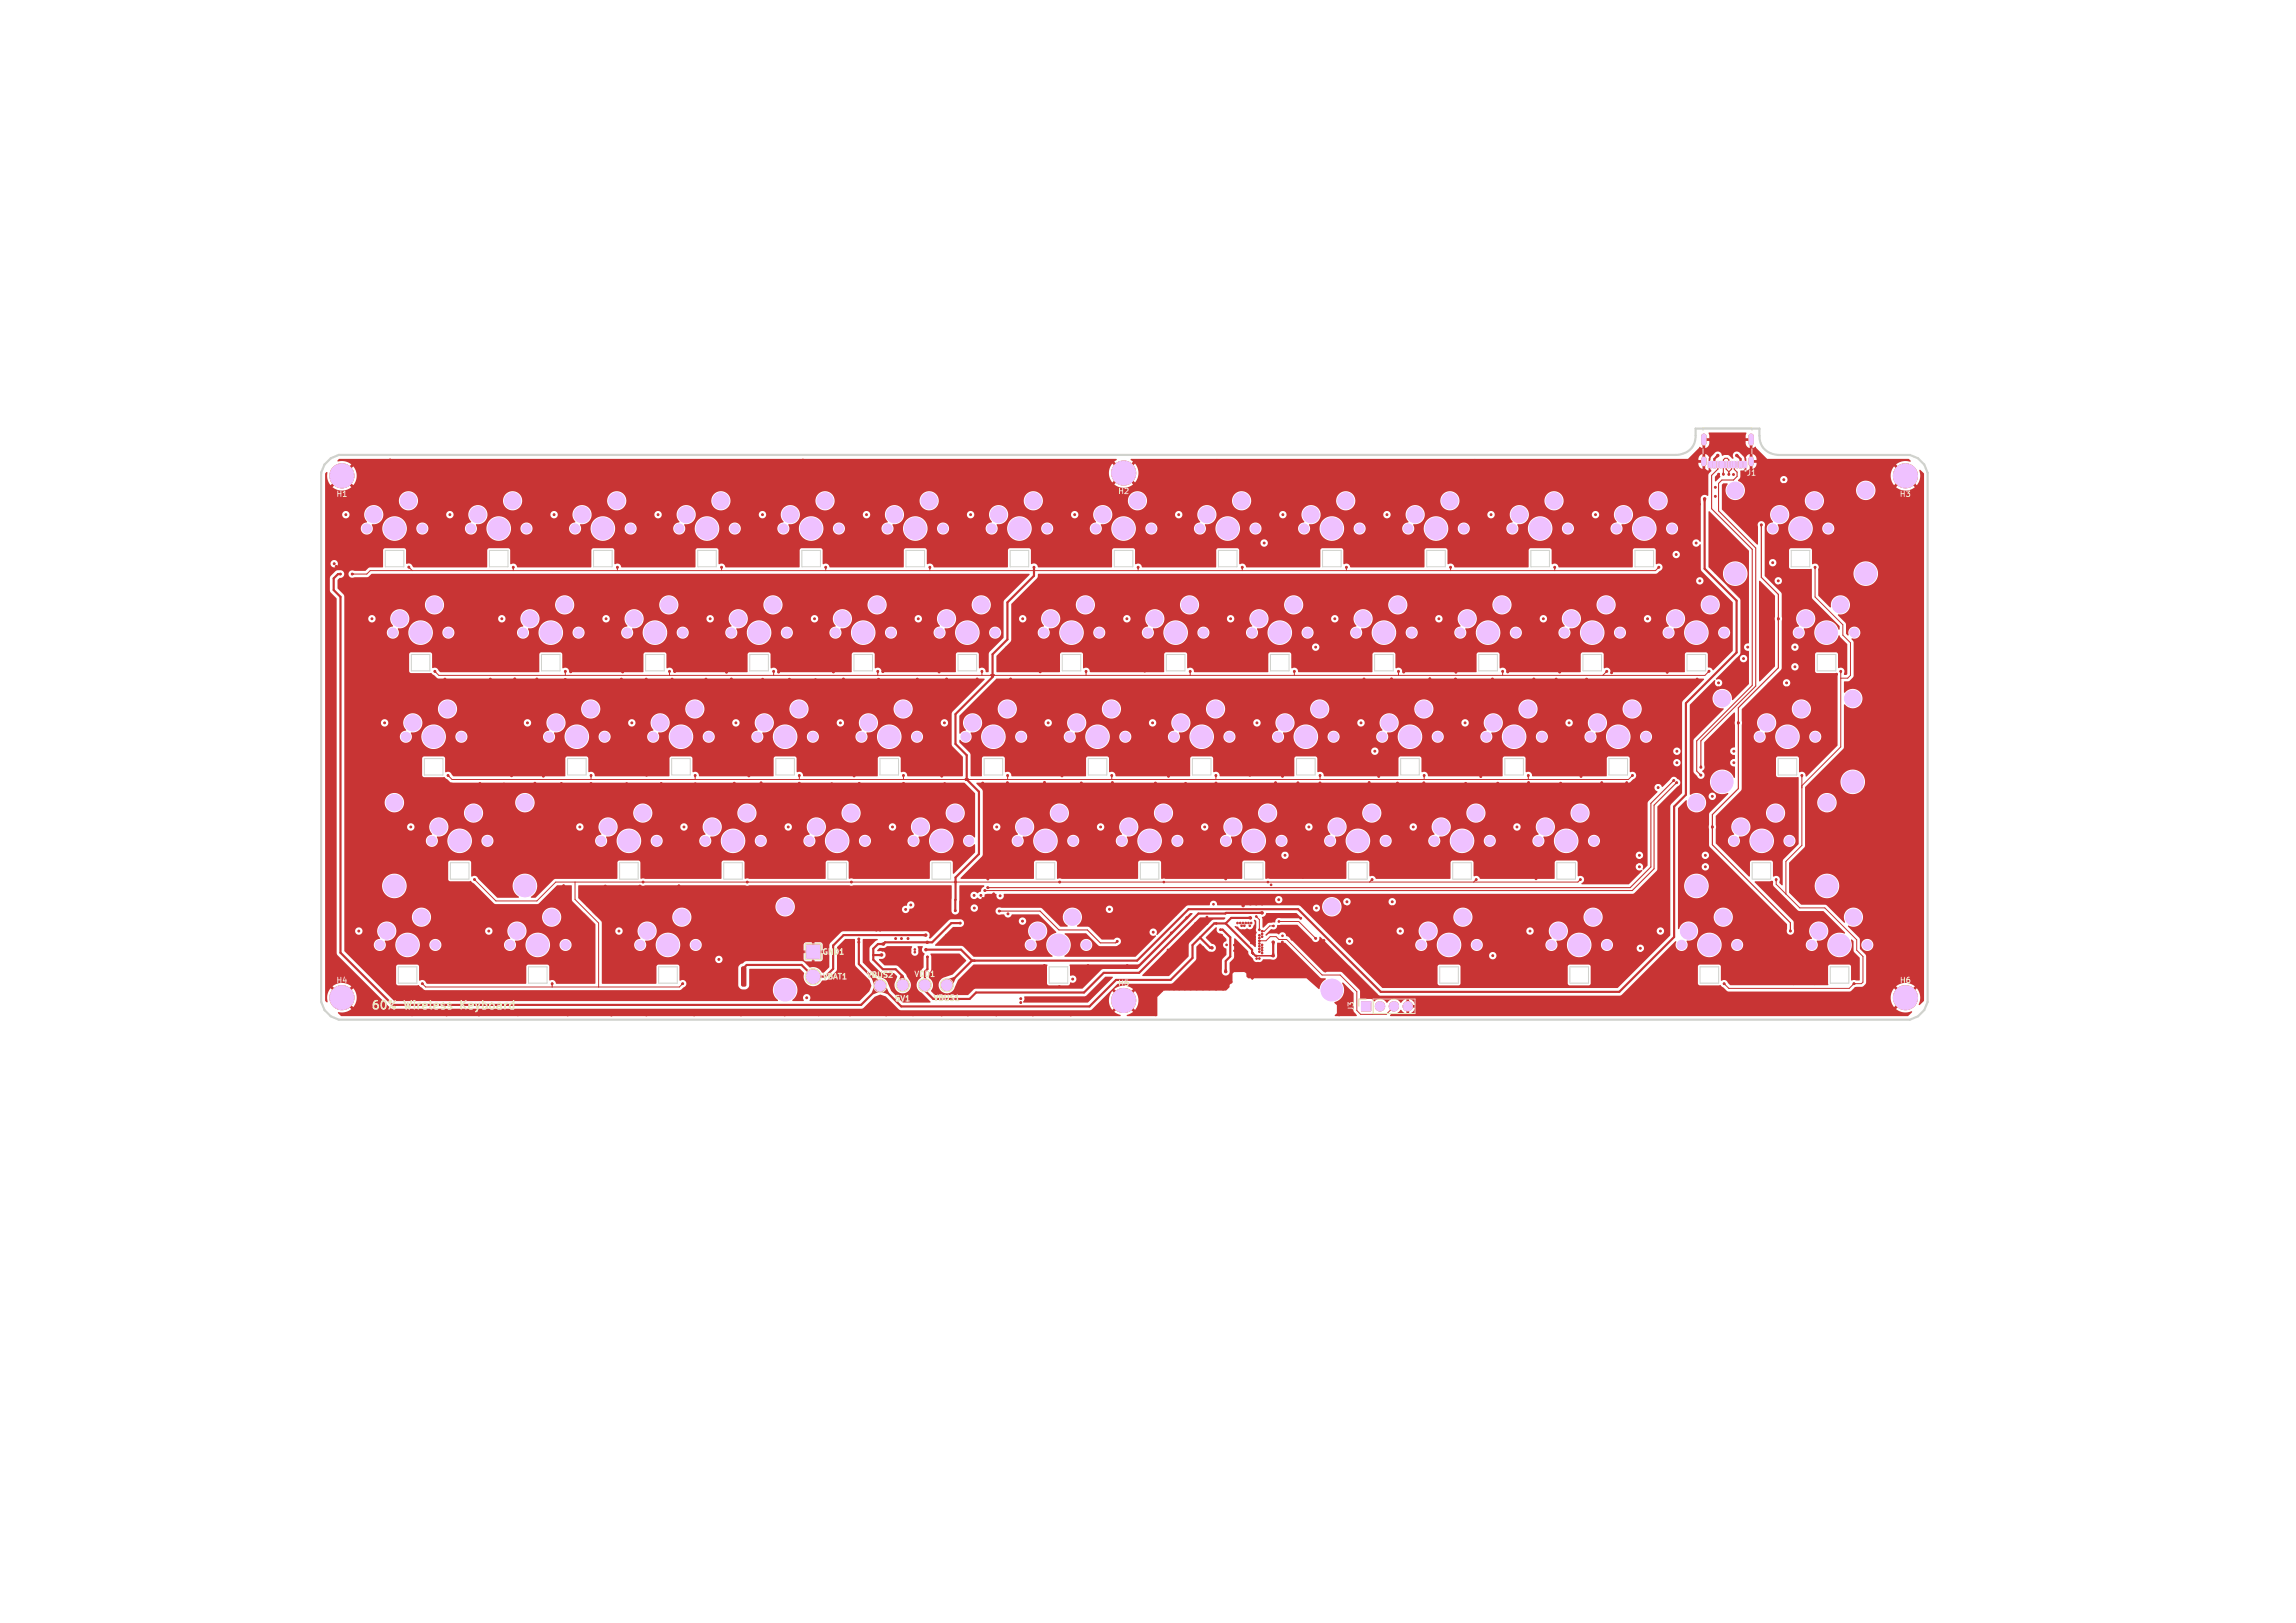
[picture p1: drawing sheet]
<svg xmlns="http://www.w3.org/2000/svg" width="420mm" height="297mm" viewBox="0 0 420 297" stroke-linecap="round" stroke-linejoin="round" font-family="sans-serif">
<defs><g id="words">
<g font-size="2.1" fill="#f2eda1">
<text x="67.8" y="184.8">60%</text>
<text x="74.1" y="184.8">Wireless</text>
<text x="85" y="184.8">Keyboard</text>
</g>
<g font-size="1.4" fill="#f2eda1">
<text x="319.4" y="87.2">J1</text>
<text x="61.4" y="91.1">H1</text>
<text x="204.4" y="90.6">H2</text>
<text x="347.4" y="91.1">H3</text>
<text x="150.2" y="175.1">GND1</text>
<text x="150.3" y="179.6">VBAT1</text>
<text x="158.3" y="179.3">VBUS2</text>
<text x="167.1" y="179">VDD1</text>
<text x="61.4" y="180.1">H4</text>
<text x="163.5" y="183.6">5V1</text>
<text x="170.5" y="183.5">VBUS1</text>
<text x="204.4" y="180.6">H5</text>
<text x="247.9" y="185.1" transform="rotate(-90 247.9 185.1)">J3</text>
<text x="347.4" y="180.1">H6</text>
</g>
</g></defs>
<g fill="#c83434" stroke="#c83434" stroke-width=".18">
<path d="M318.9 84.4h.6v1.2h-.6z"/>
<path d="M318.1 84.4h.6v1.2h-.6z"/>
<path d="M317.1 84.4h.3v1.2h-.3z"/>
<path d="M316.1 84.4h.3v1.2h-.3z"/>
<path d="M315.6 84.4h.3v1.2h-.3z"/>
<path d="M314.6 84.4h.3v1.2h-.3z"/>
<path d="M312.5 84.4h.6v1.2h-.6z"/>
<path d="M313.3 84.4h.6v1.2h-.6z"/>
<path d="M314.1 84.4h.3v1.2h-.3z"/>
<path d="M315.1 84.4h.3v1.2h-.3z"/>
<path d="M316.6 84.4h.3v1.2h-.3z"/>
<path d="M317.6 84.4h.3v1.2h-.3z"/>
<path d="M147.5 172.9h2.5v2.5h-2.5z"/>
<path d="M249 183.3h1.7v1.7h-1.7z"/>
<circle cx="169.2" cy="180.3" r="1"/>
<circle cx="148.7" cy="178.7" r="1.25"/>
<circle cx="348.5" cy="87.1" r="2.2"/>
<circle cx="205.5" cy="86.6" r="2.2"/>
<circle cx="161" cy="180.4" r="1"/>
<circle cx="62.5" cy="87.1" r="2.2"/>
<circle cx="205.5" cy="183.1" r="2.2"/>
<circle cx="252.4" cy="184.1" r=".85"/>
<circle cx="255" cy="184.2" r=".85"/>
<circle cx="257.5" cy="184.2" r=".85"/>
<circle cx="62.5" cy="182.6" r="2.2"/>
<circle cx="165.1" cy="180.3" r="1"/>
<circle cx="173.2" cy="180.3" r="1"/>
<circle cx="348.5" cy="182.6" r="2.2"/>
<circle cx="224.1" cy="113.3" r=".18"/>
<circle cx="334.3" cy="126.8" r=".18"/>
<circle cx="341.4" cy="161.6" r=".18"/>
<circle cx="263.1" cy="166.7" r=".18"/>
<circle cx="275.5" cy="116.9" r=".18"/>
<circle cx="326.5" cy="182.7" r=".18"/>
<circle cx="64.7" cy="147.9" r=".18"/>
<circle cx="108.1" cy="164.9" r=".18"/>
<circle cx="174.6" cy="139.4" r=".18"/>
<circle cx="239.3" cy="177.7" r=".18"/>
<circle cx="277" cy="126.5" r=".18"/>
<circle cx="126.2" cy="105.4" r=".17"/>
<circle cx="282.2" cy="185.2" r=".18"/>
<circle cx="288.7" cy="119.5" r=".18"/>
<circle cx="195.3" cy="101.7" r=".17"/>
<circle cx="303.6" cy="171.4" r=".18"/>
<circle cx="170.5" cy="108.1" r=".18"/>
<circle cx="157.6" cy="180.5" r=".18"/>
<circle cx="350.8" cy="94.7" r=".18"/>
<circle cx="104.4" cy="122.9" r=".18"/>
<circle cx="245.1" cy="105.4" r=".17"/>
<circle cx="297.2" cy="122" r=".18"/>
<circle cx="121.5" cy="169.3" r=".18"/>
<circle cx="219.5" cy="180.5" r=".18"/>
<circle cx="289.8" cy="139.4" r=".18"/>
<circle cx="309.5" cy="173.8" r=".18"/>
<circle cx="169" cy="154.7" r=".18"/>
<circle cx="76.7" cy="112.4" r=".18"/>
<circle cx="62.2" cy="94.2" r=".18"/>
<circle cx="333.2" cy="182.9" r=".18"/>
<circle cx="292.8" cy="135.6" r=".18"/>
<circle cx="149.2" cy="138.5" r=".18"/>
<circle cx="64.8" cy="122.7" r=".18"/>
<circle cx="262.6" cy="182.6" r=".18"/>
<circle cx="69.2" cy="157.9" r=".18"/>
<circle cx="326.8" cy="100.5" r=".18"/>
<circle cx="289.6" cy="129.2" r=".18"/>
<circle cx="136.7" cy="135.8" r=".18"/>
<circle cx="83.8" cy="126.7" r=".18"/>
<circle cx="220.3" cy="90.5" r=".17"/>
<circle cx="260.3" cy="177.5" r=".18"/>
<circle cx="213.7" cy="173.9" r=".18"/>
<circle cx="97" cy="126.8" r=".18"/>
<circle cx="255.3" cy="138.6" r=".18"/>
<circle cx="102.7" cy="164.3" r=".18"/>
<circle cx="215.9" cy="157.5" r=".18"/>
<circle cx="226.8" cy="174" r=".15"/>
<circle cx="237.9" cy="168" r=".18"/>
<circle cx="307.4" cy="182.5" r=".18"/>
<circle cx="166.2" cy="87.5" r=".18"/>
<circle cx="335.9" cy="123.4" r=".18"/>
<circle cx="60.1" cy="152" r=".18"/>
<circle cx="120.8" cy="157.5" r=".18"/>
<circle cx="155.6" cy="136.1" r=".18"/>
<circle cx="260.5" cy="155" r=".18"/>
<circle cx="113.1" cy="105.3" r=".17"/>
<circle cx="279" cy="180.2" r=".18"/>
<circle cx="305" cy="123" r=".18"/>
<circle cx="316.8" cy="180" r=".18"/>
<circle cx="60" cy="110.1" r=".18"/>
<circle cx="276.7" cy="100.6" r=".18"/>
<circle cx="290.4" cy="111.7" r=".18"/>
<circle cx="229.8" cy="165.4" r=".22"/>
<circle cx="173.9" cy="105.3" r=".17"/>
<circle cx="294.8" cy="123.1" r=".18"/>
<circle cx="77.7" cy="126.8" r=".18"/>
<circle cx="82.6" cy="105.4" r=".17"/>
<circle cx="310.4" cy="124.3" r=".17"/>
<circle cx="106.9" cy="122.1" r=".18"/>
<circle cx="232.6" cy="103.2" r=".17"/>
<circle cx="343.7" cy="180" r=".18"/>
<circle cx="201.5" cy="164" r=".18"/>
<circle cx="109.1" cy="133" r=".18"/>
<circle cx="246.2" cy="183" r=".18"/>
<circle cx="289.2" cy="142.1" r=".18"/>
<circle cx="304.2" cy="154.8" r=".18"/>
<circle cx="77" cy="86.9" r=".18"/>
<circle cx="250.9" cy="178" r=".18"/>
<circle cx="257.8" cy="126.6" r=".18"/>
<circle cx="138.1" cy="180.9" r=".23"/>
<circle cx="131.7" cy="116.6" r=".17"/>
<circle cx="298.9" cy="171.5" r=".18"/>
<circle cx="332.2" cy="138.6" r=".18"/>
<circle cx="255.7" cy="97.7" r=".18"/>
<circle cx="313.7" cy="113.6" r=".18"/>
<circle cx="283.6" cy="145.8" r=".18"/>
<circle cx="342.1" cy="86.8" r=".18"/>
<circle cx="74.3" cy="119.5" r=".17"/>
<circle cx="133.5" cy="167.4" r=".18"/>
<circle cx="86.7" cy="105.3" r=".17"/>
<circle cx="76.3" cy="134.6" r=".18"/>
<circle cx="300.6" cy="145.6" r=".18"/>
<circle cx="78.9" cy="131.4" r=".18"/>
<circle cx="279.6" cy="143.2" r=".18"/>
<circle cx="256.2" cy="185.7" r=".18"/>
<circle cx="323.3" cy="115.7" r=".18"/>
<circle cx="222.5" cy="181" r=".18"/>
<circle cx="313.8" cy="89.2" r=".18"/>
<circle cx="81.4" cy="124.3" r=".18"/>
<circle cx="230.8" cy="108.6" r=".17"/>
<circle cx="345.1" cy="92.8" r=".18"/>
<circle cx="234.2" cy="101.4" r=".17"/>
<circle cx="285.3" cy="123" r=".18"/>
<circle cx="207.3" cy="108.4" r=".17"/>
<circle cx="241.5" cy="165.3" r=".17"/>
<circle cx="86.6" cy="182.3" r=".18"/>
<circle cx="275.8" cy="123" r=".18"/>
<circle cx="326.3" cy="88.7" r=".18"/>
<circle cx="227.7" cy="176.3" r=".18"/>
<circle cx="163.6" cy="119.6" r=".18"/>
<circle cx="179.4" cy="168.2" r=".18"/>
<circle cx="114.6" cy="143.4" r=".18"/>
<circle cx="245.3" cy="126.5" r=".18"/>
<circle cx="196.5" cy="157.5" r=".18"/>
<circle cx="318.2" cy="176.5" r=".18"/>
<circle cx="238.3" cy="160.5" r=".18"/>
<circle cx="118" cy="152.3" r=".18"/>
<circle cx="213.8" cy="139.5" r=".18"/>
<circle cx="287.8" cy="185.3" r=".18"/>
<circle cx="217.8" cy="181" r=".18"/>
<circle cx="202.1" cy="122.1" r=".18"/>
<circle cx="211.9" cy="115.8" r=".17"/>
<circle cx="149.2" cy="124.4" r=".18"/>
<circle cx="221.5" cy="153.6" r=".18"/>
<circle cx="166.1" cy="173.6" r=".22"/>
<circle cx="137" cy="142" r=".18"/>
<circle cx="206.9" cy="155.1" r=".18"/>
<circle cx="60.1" cy="167.1" r=".18"/>
<circle cx="306.8" cy="140.9" r=".18"/>
<circle cx="260.5" cy="143.3" r=".18"/>
<circle cx="216.8" cy="136" r=".18"/>
<circle cx="238.2" cy="100.8" r=".18"/>
<circle cx="108.2" cy="182.1" r=".18"/>
<circle cx="271.7" cy="108.1" r=".18"/>
<circle cx="83.7" cy="150.1" r=".18"/>
<circle cx="266.7" cy="164" r=".18"/>
<circle cx="89.7" cy="124.3" r=".18"/>
<circle cx="319.2" cy="113.5" r=".18"/>
<circle cx="212" cy="105.3" r=".18"/>
<circle cx="194.5" cy="155" r=".18"/>
<circle cx="143.7" cy="131.4" r=".18"/>
<circle cx="84.6" cy="101.2" r=".17"/>
<circle cx="143.5" cy="168.2" r=".18"/>
<circle cx="220.9" cy="122" r=".18"/>
<circle cx="191.1" cy="143.2" r=".18"/>
<circle cx="294.8" cy="145.8" r=".18"/>
<circle cx="330.6" cy="167.6" r=".18"/>
<circle cx="316.8" cy="99.7" r=".18"/>
<circle cx="241.4" cy="164.3" r=".18"/>
<circle cx="78.9" cy="146.7" r=".18"/>
<circle cx="225" cy="145.4" r=".18"/>
<circle cx="66.9" cy="99.1" r=".17"/>
<circle cx="308.5" cy="154.7" r=".18"/>
<circle cx="336.7" cy="185.3" r=".18"/>
<circle cx="160.3" cy="170.2" r=".18"/>
<circle cx="340.5" cy="117" r=".18"/>
<circle cx="252" cy="126.5" r=".18"/>
<circle cx="209.3" cy="181.2" r=".18"/>
<circle cx="200.4" cy="155" r=".18"/>
<circle cx="268.3" cy="171.1" r=".18"/>
<circle cx="233.3" cy="143.2" r=".18"/>
<circle cx="304.6" cy="160.6" r=".18"/>
<circle cx="247.5" cy="129.6" r=".18"/>
<circle cx="164.9" cy="171.8" r=".18"/>
<circle cx="255.6" cy="143.3" r=".18"/>
<circle cx="274" cy="143.3" r=".18"/>
<circle cx="300.7" cy="141" r=".18"/>
<circle cx="66.9" cy="109.6" r=".18"/>
<circle cx="62.5" cy="101" r=".18"/>
<circle cx="206.6" cy="138.6" r=".18"/>
<circle cx="295.2" cy="179.3" r=".18"/>
<circle cx="303.4" cy="177.6" r=".18"/>
<circle cx="102.7" cy="143.4" r=".18"/>
<circle cx="135.7" cy="116.8" r=".17"/>
<circle cx="341.3" cy="137.2" r=".18"/>
<circle cx="229.8" cy="100.4" r=".17"/>
<circle cx="61" cy="97.8" r=".18"/>
<circle cx="165.3" cy="143.4" r=".18"/>
<circle cx="264.8" cy="157.6" r=".18"/>
<circle cx="64.1" cy="119.8" r=".18"/>
<circle cx="163.6" cy="176" r=".17"/>
<circle cx="150.2" cy="136.1" r=".18"/>
<circle cx="119.7" cy="176.7" r=".17"/>
<circle cx="71.4" cy="84.2" r=".18"/>
<circle cx="67" cy="116.4" r=".18"/>
<circle cx="335.2" cy="169.9" r=".18"/>
<circle cx="284.2" cy="116.9" r=".18"/>
<circle cx="269" cy="182.6" r=".18"/>
<circle cx="132.6" cy="97" r=".18"/>
<circle cx="174.4" cy="119.5" r=".17"/>
<circle cx="278.9" cy="177.5" r=".18"/>
<circle cx="161.6" cy="168.7" r=".18"/>
<circle cx="253" cy="139.6" r=".18"/>
<circle cx="144.4" cy="124.3" r=".18"/>
<circle cx="107.7" cy="154.6" r=".18"/>
<circle cx="331.8" cy="149.8" r=".18"/>
<circle cx="113.9" cy="123" r=".18"/>
<circle cx="329.8" cy="107.6" r=".18"/>
<circle cx="77.3" cy="157.2" r=".18"/>
<circle cx="222.6" cy="84.3" r=".18"/>
<circle cx="165.7" cy="176.6" r=".18"/>
<circle cx="316.6" cy="138.2" r=".18"/>
<circle cx="164.9" cy="100.5" r=".17"/>
<circle cx="246.2" cy="119.9" r=".18"/>
<circle cx="266.9" cy="150.2" r=".18"/>
<circle cx="295.7" cy="154.8" r=".18"/>
<circle cx="241.1" cy="180.2" r=".17"/>
<circle cx="291.3" cy="126.6" r=".18"/>
<circle cx="82.4" cy="122.2" r=".18"/>
<circle cx="138.7" cy="112.6" r=".17"/>
<circle cx="345.4" cy="123.3" r=".18"/>
<circle cx="154.2" cy="164.4" r=".18"/>
<circle cx="301.5" cy="170" r=".18"/>
<circle cx="301.4" cy="180.1" r=".18"/>
<circle cx="255.6" cy="128.4" r=".18"/>
<circle cx="277.4" cy="119.5" r=".18"/>
<circle cx="229.7" cy="103" r=".17"/>
<circle cx="136.3" cy="119.5" r=".17"/>
<circle cx="155.7" cy="105.4" r=".18"/>
<circle cx="73.6" cy="168.2" r=".18"/>
<circle cx="140.6" cy="105.3" r=".18"/>
<circle cx="60.2" cy="159.8" r=".18"/>
<circle cx="108.2" cy="176.7" r=".18"/>
<circle cx="190.8" cy="180.4" r=".18"/>
<circle cx="307.8" cy="119.5" r=".18"/>
<circle cx="312.7" cy="130.7" r=".18"/>
<circle cx="219.6" cy="155.1" r=".18"/>
<circle cx="187.7" cy="180.4" r=".18"/>
<circle cx="251.6" cy="151.8" r=".18"/>
<circle cx="60.1" cy="156.1" r=".18"/>
<circle cx="199.7" cy="174.5" r=".18"/>
<circle cx="60.2" cy="102.5" r=".18"/>
<circle cx="81.6" cy="157.6" r=".17"/>
<circle cx="337.2" cy="107.2" r=".18"/>
<circle cx="95.8" cy="176.7" r=".17"/>
<circle cx="270.9" cy="139.3" r=".18"/>
<circle cx="103.6" cy="150.2" r=".18"/>
<circle cx="169" cy="145.5" r=".18"/>
<circle cx="170.2" cy="116.8" r=".17"/>
<circle cx="118.2" cy="185.7" r=".18"/>
<circle cx="334.1" cy="84.6" r=".18"/>
<circle cx="295.4" cy="150.8" r=".18"/>
<circle cx="251.2" cy="105.3" r=".18"/>
<circle cx="113.7" cy="97.9" r=".17"/>
<circle cx="324.2" cy="100.6" r=".18"/>
<circle cx="107.8" cy="179.4" r=".18"/>
<circle cx="64.9" cy="134.7" r=".18"/>
<circle cx="73.7" cy="116" r=".18"/>
<circle cx="68.5" cy="163.2" r=".18"/>
<circle cx="121.2" cy="160.1" r=".17"/>
<circle cx="293.8" cy="97.5" r=".18"/>
<circle cx="257.6" cy="177.5" r=".18"/>
<circle cx="252.8" cy="170.2" r=".18"/>
<circle cx="306.2" cy="138.3" r=".18"/>
<circle cx="315.6" cy="182.4" r=".18"/>
<circle cx="300.3" cy="113.3" r=".18"/>
<circle cx="175.4" cy="155.1" r=".18"/>
<circle cx="329.9" cy="126.7" r=".18"/>
<circle cx="237.4" cy="143.3" r=".18"/>
<circle cx="69.9" cy="147.8" r=".18"/>
<circle cx="92.2" cy="132.9" r=".18"/>
<circle cx="184.2" cy="154.9" r=".18"/>
<circle cx="72" cy="126.8" r=".18"/>
<circle cx="177.5" cy="179.8" r=".17"/>
<circle cx="94.6" cy="95.2" r=".17"/>
<circle cx="135.2" cy="105.3" r=".18"/>
<circle cx="112.8" cy="116.7" r=".18"/>
<circle cx="149.8" cy="185.7" r=".18"/>
<circle cx="173.2" cy="167.9" r=".17"/>
<circle cx="317.8" cy="162.7" r=".18"/>
<circle cx="64.1" cy="115.6" r=".18"/>
<circle cx="218.6" cy="170.7" r=".17"/>
<circle cx="304.7" cy="163.8" r=".18"/>
<circle cx="236" cy="178.6" r=".17"/>
<circle cx="345.3" cy="84.7" r=".18"/>
<circle cx="310.9" cy="92.3" r=".18"/>
<circle cx="87.6" cy="112.1" r=".18"/>
<circle cx="231.1" cy="116.9" r=".17"/>
<circle cx="85.6" cy="167.5" r=".18"/>
<circle cx="247.1" cy="95.2" r=".17"/>
<circle cx="224.3" cy="155.3" r=".18"/>
<circle cx="180.7" cy="151.3" r=".18"/>
<circle cx="331.7" cy="164.4" r=".18"/>
<circle cx="93.6" cy="139.2" r=".18"/>
<circle cx="238.5" cy="178.6" r=".17"/>
<circle cx="274.4" cy="138.6" r=".18"/>
<circle cx="109.5" cy="87" r=".18"/>
<circle cx="297.6" cy="143.2" r=".18"/>
<circle cx="75.9" cy="142.9" r=".18"/>
<circle cx="111.2" cy="168.1" r=".18"/>
<circle cx="167.7" cy="169.5" r=".18"/>
<circle cx="130.4" cy="138.6" r=".18"/>
<circle cx="196.2" cy="180.4" r=".18"/>
<circle cx="245.8" cy="157.6" r=".17"/>
<circle cx="294.4" cy="116.9" r=".18"/>
<circle cx="315.6" cy="154.9" r=".18"/>
<circle cx="119.3" cy="112" r=".18"/>
<circle cx="80.2" cy="114.1" r=".18"/>
<circle cx="115.9" cy="100.4" r=".18"/>
<circle cx="160.1" cy="138.6" r=".17"/>
<circle cx="139.2" cy="178.6" r=".22"/>
<circle cx="167" cy="113.2" r=".18"/>
<circle cx="230.9" cy="139.1" r=".18"/>
<circle cx="241.9" cy="158.4" r=".18"/>
<circle cx="309.7" cy="185.3" r=".18"/>
<circle cx="161.7" cy="126.9" r=".18"/>
<circle cx="326.8" cy="125.9" r=".18"/>
<circle cx="210.6" cy="167.3" r=".18"/>
<circle cx="220" cy="173.5" r=".22"/>
<circle cx="124.2" cy="162.1" r=".18"/>
<circle cx="173.9" cy="116.5" r=".18"/>
<circle cx="251.7" cy="182.3" r=".18"/>
<circle cx="93.8" cy="116.6" r=".18"/>
<circle cx="217.1" cy="167.9" r=".18"/>
<circle cx="310.2" cy="112.6" r=".18"/>
<circle cx="176.6" cy="145.4" r=".18"/>
<circle cx="199" cy="176.7" r=".17"/>
<circle cx="289.8" cy="154.9" r=".18"/>
<circle cx="198.1" cy="105.4" r=".18"/>
<circle cx="67.3" cy="184.7" r=".18"/>
<circle cx="75.4" cy="185.7" r=".18"/>
<circle cx="78" cy="175.5" r=".18"/>
<circle cx="211.4" cy="185.7" r=".18"/>
<circle cx="71.1" cy="142.9" r=".18"/>
<circle cx="217.2" cy="180.5" r=".18"/>
<circle cx="246" cy="165.9" r=".18"/>
<circle cx="316" cy="148" r=".18"/>
<circle cx="64" cy="108.9" r=".18"/>
<circle cx="309" cy="167.2" r=".18"/>
<circle cx="163.8" cy="90.6" r=".18"/>
<circle cx="113.7" cy="124.3" r=".18"/>
<circle cx="244.9" cy="185.7" r=".18"/>
<circle cx="280.2" cy="158.4" r=".18"/>
<circle cx="249.2" cy="100.3" r=".17"/>
<circle cx="132.1" cy="145.6" r=".18"/>
<circle cx="201.3" cy="146.6" r=".18"/>
<circle cx="261.5" cy="124.2" r=".18"/>
<circle cx="239.9" cy="153.8" r=".18"/>
<circle cx="139.5" cy="157.6" r=".17"/>
<circle cx="215" cy="167.4" r=".18"/>
<circle cx="312.6" cy="157.2" r=".18"/>
<circle cx="299.3" cy="147.6" r=".18"/>
<circle cx="199.3" cy="116.8" r=".17"/>
<circle cx="220.8" cy="167.8" r=".18"/>
<circle cx="216.9" cy="143.4" r=".18"/>
<circle cx="128.9" cy="113.2" r=".18"/>
<circle cx="223.1" cy="136.3" r=".18"/>
<circle cx="61.5" cy="103.7" r=".17"/>
<circle cx="234.6" cy="172.4" r=".18"/>
<circle cx="109.9" cy="108.3" r=".18"/>
<circle cx="214.9" cy="176.1" r=".18"/>
<circle cx="168.1" cy="164" r=".18"/>
<circle cx="298.2" cy="100.5" r=".18"/>
<circle cx="313.6" cy="117.1" r=".18"/>
<circle cx="199.2" cy="182.7" r=".18"/>
<circle cx="66.9" cy="119.7" r=".18"/>
<circle cx="201.7" cy="105.4" r=".17"/>
<circle cx="227.8" cy="87" r=".18"/>
<circle cx="138.5" cy="167.4" r=".18"/>
<circle cx="280.6" cy="124.3" r=".18"/>
<circle cx="220.6" cy="180.5" r=".18"/>
<circle cx="164.9" cy="154.6" r=".18"/>
<circle cx="341.5" cy="151.7" r=".18"/>
<circle cx="219.7" cy="131.7" r=".18"/>
<circle cx="86.9" cy="177.4" r=".18"/>
<circle cx="275.2" cy="113.8" r=".18"/>
<circle cx="176.2" cy="111.8" r=".18"/>
<circle cx="62.3" cy="102.2" r=".18"/>
<circle cx="268.1" cy="143.4" r=".18"/>
<circle cx="225.8" cy="174" r=".15"/>
<circle cx="242.2" cy="132.8" r=".18"/>
<circle cx="191.5" cy="105.4" r=".17"/>
<circle cx="103.7" cy="154.5" r=".18"/>
<circle cx="156.2" cy="139.1" r=".18"/>
<circle cx="321.1" cy="149" r=".18"/>
<circle cx="244.8" cy="183.6" r=".17"/>
<circle cx="123.5" cy="126.8" r=".18"/>
<circle cx="104" cy="176.6" r=".18"/>
<circle cx="211.4" cy="182.2" r=".18"/>
<circle cx="326.7" cy="151.7" r=".18"/>
<circle cx="168.1" cy="166.4" r=".18"/>
<circle cx="212.5" cy="119.5" r=".17"/>
<circle cx="338.7" cy="147.8" r=".18"/>
<circle cx="153.8" cy="100.4" r=".17"/>
<circle cx="180.9" cy="180.2" r=".18"/>
<circle cx="149.9" cy="154.8" r=".18"/>
<circle cx="281.3" cy="113.3" r=".18"/>
<circle cx="173.3" cy="100.3" r=".18"/>
<circle cx="297" cy="173.9" r=".18"/>
<circle cx="113.9" cy="120.3" r=".18"/>
<circle cx="311.5" cy="157.8" r=".18"/>
<circle cx="241.5" cy="143.3" r=".18"/>
<circle cx="149.8" cy="141.3" r=".18"/>
<circle cx="229.1" cy="176.3" r=".17"/>
<circle cx="302.6" cy="162" r=".18"/>
<circle cx="171.6" cy="177.3" r=".18"/>
<circle cx="209.9" cy="170.2" r=".18"/>
<circle cx="271.4" cy="111.5" r=".18"/>
<circle cx="307.5" cy="97.7" r=".18"/>
<circle cx="228.6" cy="141.9" r=".18"/>
<circle cx="336" cy="86.6" r=".18"/>
<circle cx="323.3" cy="109.4" r=".18"/>
<circle cx="172.2" cy="185.7" r=".18"/>
<circle cx="275" cy="179.3" r=".18"/>
<circle cx="190" cy="120.2" r=".18"/>
<circle cx="102.2" cy="135.6" r=".18"/>
<circle cx="304.3" cy="157.6" r=".18"/>
<circle cx="75.9" cy="182" r=".18"/>
<circle cx="96.7" cy="103" r=".17"/>
<circle cx="323.9" cy="162.9" r=".18"/>
<circle cx="95.5" cy="132.3" r=".18"/>
<circle cx="171.8" cy="123" r=".18"/>
<circle cx="245.7" cy="184.6" r=".17"/>
<circle cx="109.8" cy="113.3" r=".18"/>
<circle cx="324.3" cy="84.7" r=".18"/>
<circle cx="121.4" cy="154.9" r=".18"/>
<circle cx="271.7" cy="145.5" r=".18"/>
<circle cx="221.7" cy="179.8" r=".18"/>
<circle cx="265.5" cy="108.4" r=".18"/>
<circle cx="225.2" cy="107.8" r=".18"/>
<circle cx="314.4" cy="86.8" r=".18"/>
<circle cx="156.1" cy="126.9" r=".18"/>
<circle cx="184" cy="122" r=".18"/>
<circle cx="319.8" cy="136" r=".18"/>
<circle cx="158.7" cy="164.4" r=".18"/>
<circle cx="246" cy="84.5" r=".18"/>
<circle cx="81.6" cy="179.2" r=".18"/>
<circle cx="80.9" cy="182.3" r=".18"/>
<circle cx="220.7" cy="174.2" r=".18"/>
<circle cx="233.2" cy="177.8" r=".18"/>
<circle cx="219.1" cy="179.3" r=".18"/>
<circle cx="336.6" cy="165.7" r=".18"/>
<circle cx="334.3" cy="123.7" r=".18"/>
<circle cx="161.5" cy="84.5" r=".18"/>
<circle cx="155.4" cy="119.5" r=".17"/>
<circle cx="191" cy="176.7" r=".17"/>
<circle cx="128.8" cy="116.7" r=".18"/>
<circle cx="317.4" cy="93" r=".18"/>
<circle cx="234.7" cy="129.6" r=".18"/>
<circle cx="90.4" cy="135.7" r=".18"/>
<circle cx="98.5" cy="135.7" r=".18"/>
<circle cx="236.3" cy="177.8" r=".18"/>
<circle cx="240.4" cy="179.5" r=".18"/>
<circle cx="69.3" cy="90.6" r=".17"/>
<circle cx="206.5" cy="141.3" r=".18"/>
<circle cx="138.9" cy="145.6" r=".18"/>
<circle cx="339.8" cy="122.8" r=".17"/>
<circle cx="156.2" cy="142" r=".18"/>
<circle cx="186.1" cy="113.2" r=".18"/>
<circle cx="76" cy="162.7" r=".18"/>
<circle cx="134.3" cy="143.3" r=".18"/>
<circle cx="159.7" cy="168.7" r=".18"/>
<circle cx="244.1" cy="141" r=".18"/>
<circle cx="340.2" cy="98.1" r=".18"/>
<circle cx="113.2" cy="182" r=".18"/>
<circle cx="285.6" cy="149.3" r=".18"/>
<circle cx="225.5" cy="138.6" r=".18"/>
<circle cx="192.2" cy="163.9" r=".18"/>
<circle cx="111" cy="140.9" r=".18"/>
<circle cx="270.6" cy="154.8" r=".18"/>
<circle cx="339.5" cy="84.4" r=".18"/>
<circle cx="259.9" cy="91.1" r=".18"/>
<circle cx="165.1" cy="176" r=".17"/>
<circle cx="116.7" cy="116.3" r=".18"/>
<circle cx="60.2" cy="143.4" r=".18"/>
<circle cx="335.9" cy="158" r=".18"/>
<circle cx="347.4" cy="160.2" r=".18"/>
<circle cx="69.1" cy="128.9" r=".18"/>
<circle cx="110.7" cy="162.2" r=".18"/>
<circle cx="228.3" cy="178.4" r=".18"/>
<circle cx="245.3" cy="154.8" r=".18"/>
<circle cx="143.2" cy="126.7" r=".18"/>
<circle cx="257.8" cy="84.5" r=".18"/>
<circle cx="63.7" cy="106.7" r=".17"/>
<circle cx="230.5" cy="151" r=".18"/>
<circle cx="288" cy="168.1" r=".18"/>
<circle cx="220.8" cy="119.5" r=".18"/>
<circle cx="273.3" cy="163.9" r=".18"/>
<circle cx="203" cy="100.5" r=".17"/>
<circle cx="88.7" cy="86.8" r=".18"/>
<circle cx="223.1" cy="180.1" r=".18"/>
<circle cx="268.4" cy="103" r=".17"/>
<circle cx="247.7" cy="185.6" r=".17"/>
<circle cx="225.3" cy="93.7" r=".17"/>
<circle cx="210.7" cy="185.4" r=".18"/>
<circle cx="96.5" cy="100.4" r=".17"/>
<circle cx="223.4" cy="171.2" r=".18"/>
<circle cx="211.4" cy="185" r=".18"/>
<circle cx="249.3" cy="103.1" r=".18"/>
<circle cx="197.6" cy="145.6" r=".18"/>
<circle cx="190.9" cy="145.5" r=".18"/>
<circle cx="166.3" cy="105.4" r=".17"/>
<circle cx="281.3" cy="105.4" r=".18"/>
<circle cx="283.9" cy="157.6" r=".18"/>
<circle cx="102.7" cy="182.1" r=".18"/>
<circle cx="87.4" cy="156.3" r=".18"/>
<circle cx="241.4" cy="168.8" r=".18"/>
<circle cx="67.2" cy="173.1" r=".18"/>
<circle cx="154.1" cy="168.1" r=".18"/>
<circle cx="171.2" cy="181.7" r=".18"/>
<circle cx="287.8" cy="103" r=".18"/>
<circle cx="245" cy="184.3" r=".17"/>
<circle cx="209.4" cy="122.8" r=".18"/>
<circle cx="124.5" cy="131.4" r=".18"/>
<circle cx="218.5" cy="177.7" r=".18"/>
<circle cx="273" cy="157.6" r=".18"/>
<circle cx="350.5" cy="164" r=".18"/>
<circle cx="296.4" cy="119.5" r=".18"/>
<circle cx="98.2" cy="108.3" r=".18"/>
<circle cx="111" cy="138.6" r=".18"/>
<circle cx="198.9" cy="185.5" r=".18"/>
<circle cx="332.9" cy="104.2" r=".18"/>
<circle cx="185.1" cy="136" r=".18"/>
<circle cx="347.3" cy="172.9" r=".18"/>
<circle cx="328.3" cy="121.1" r=".18"/>
<circle cx="315.9" cy="135.9" r=".18"/>
<circle cx="215.7" cy="181" r=".18"/>
<circle cx="284.3" cy="180.2" r=".18"/>
<circle cx="241.2" cy="147.8" r=".18"/>
<circle cx="116.5" cy="177.4" r=".18"/>
<circle cx="333.9" cy="176.7" r=".18"/>
<circle cx="214.3" cy="170.7" r=".17"/>
<circle cx="170.1" cy="163.9" r=".18"/>
<circle cx="234.8" cy="126.6" r=".18"/>
<circle cx="151.4" cy="120.3" r=".18"/>
<circle cx="227.7" cy="177" r=".18"/>
<circle cx="270.9" cy="142.1" r=".18"/>
<circle cx="313.8" cy="96.9" r=".18"/>
<circle cx="253.3" cy="108.9" r=".17"/>
<circle cx="125.3" cy="119.5" r=".18"/>
<circle cx="223.4" cy="164.2" r=".23"/>
<circle cx="181.1" cy="131.4" r=".18"/>
<circle cx="116.9" cy="108.3" r=".18"/>
<circle cx="132.9" cy="123" r=".18"/>
<circle cx="141" cy="87.2" r=".18"/>
<circle cx="161.4" cy="173.8" r=".22"/>
<circle cx="213" cy="180.9" r=".18"/>
<circle cx="118.8" cy="174" r=".18"/>
<circle cx="250.8" cy="135.8" r=".18"/>
<circle cx="179.7" cy="178" r=".18"/>
<circle cx="100.5" cy="146" r=".18"/>
<circle cx="324.1" cy="161.4" r=".18"/>
<circle cx="60.1" cy="170.8" r=".18"/>
<circle cx="84.1" cy="97.5" r=".17"/>
<circle cx="254.7" cy="166" r=".18"/>
<circle cx="284.8" cy="120.3" r=".18"/>
<circle cx="160.8" cy="101" r=".17"/>
<circle cx="68.2" cy="123.8" r=".18"/>
<circle cx="232.5" cy="161.9" r=".15"/>
<circle cx="215.6" cy="108.5" r=".17"/>
<circle cx="214.7" cy="181" r=".18"/>
<circle cx="100.1" cy="152.2" r=".18"/>
<circle cx="284.1" cy="177.4" r=".18"/>
<circle cx="237.2" cy="157.7" r=".18"/>
<circle cx="257.6" cy="131.2" r=".18"/>
<circle cx="225.2" cy="179.7" r=".17"/>
<circle cx="211.8" cy="181.2" r=".18"/>
<circle cx="269.7" cy="119.5" r=".18"/>
<circle cx="98.2" cy="124.3" r=".18"/>
<circle cx="269.8" cy="129.3" r=".18"/>
<circle cx="291.9" cy="159.9" r=".18"/>
<circle cx="190.3" cy="122.9" r=".18"/>
<circle cx="282" cy="141.1" r=".18"/>
<circle cx="348.2" cy="113.6" r=".18"/>
<circle cx="173.2" cy="124.3" r=".18"/>
<circle cx="184.9" cy="119.6" r=".18"/>
<circle cx="314.3" cy="80.5" r=".22"/>
<circle cx="64.1" cy="158.2" r=".18"/>
<circle cx="142.3" cy="116.9" r=".17"/>
<circle cx="123.7" cy="108" r=".18"/>
<circle cx="200.2" cy="151.4" r=".18"/>
<circle cx="321.5" cy="86.8" r=".18"/>
<circle cx="103.5" cy="97.8" r=".17"/>
<circle cx="291.7" cy="84.6" r=".18"/>
<circle cx="71.7" cy="159.3" r=".18"/>
<circle cx="101.1" cy="105.3" r=".17"/>
<circle cx="222.2" cy="105.3" r=".18"/>
<circle cx="190" cy="94.9" r=".18"/>
<circle cx="301.1" cy="185.3" r=".18"/>
<circle cx="288.7" cy="136" r=".18"/>
<circle cx="260.1" cy="100.5" r=".18"/>
<circle cx="272.2" cy="105.4" r=".18"/>
<circle cx="211.2" cy="181.7" r=".18"/>
<circle cx="328.3" cy="91.4" r=".18"/>
<circle cx="163.9" cy="122.1" r=".18"/>
<circle cx="126.8" cy="100.5" r=".17"/>
<circle cx="279.2" cy="154.8" r=".18"/>
<circle cx="139.5" cy="124.3" r=".18"/>
<circle cx="238.9" cy="122" r=".18"/>
<circle cx="79.3" cy="142.8" r=".18"/>
<circle cx="99.4" cy="139.3" r=".18"/>
<circle cx="330.2" cy="132.9" r=".18"/>
<circle cx="323" cy="185.1" r=".18"/>
<circle cx="274" cy="134.4" r=".18"/>
<circle cx="86" cy="162.7" r=".18"/>
<circle cx="146.9" cy="158.3" r=".18"/>
<circle cx="264.7" cy="169.2" r=".18"/>
<circle cx="253.2" cy="180.2" r=".18"/>
<circle cx="241.5" cy="105.4" r=".17"/>
<circle cx="111.9" cy="177.4" r=".18"/>
<circle cx="183.1" cy="126.9" r=".18"/>
<circle cx="191.7" cy="100.4" r=".17"/>
<circle cx="190.7" cy="173.4" r=".18"/>
<circle cx="103.3" cy="126.9" r=".18"/>
<circle cx="91.6" cy="182.3" r=".18"/>
<circle cx="162.1" cy="151.3" r=".18"/>
<circle cx="319.2" cy="111.1" r=".18"/>
<circle cx="194.4" cy="126.7" r=".18"/>
<circle cx="189" cy="116.7" r=".18"/>
<circle cx="187.5" cy="174.2" r=".18"/>
<circle cx="240" cy="86.9" r=".18"/>
<circle cx="199.4" cy="101.2" r=".17"/>
<circle cx="152.1" cy="98" r=".17"/>
<circle cx="194.3" cy="142" r=".18"/>
<circle cx="339.8" cy="119.5" r=".17"/>
<circle cx="130.8" cy="136.3" r=".18"/>
<circle cx="250.4" cy="143.2" r=".18"/>
<circle cx="232.7" cy="178.6" r=".17"/>
<circle cx="318.3" cy="185.4" r=".18"/>
<circle cx="253.8" cy="157.6" r=".18"/>
<circle cx="148.6" cy="168.1" r=".18"/>
<circle cx="305.9" cy="173.9" r=".18"/>
<circle cx="166" cy="158.3" r=".18"/>
<circle cx="137.4" cy="126.6" r=".18"/>
<circle cx="321.3" cy="139" r=".18"/>
<circle cx="129" cy="148.4" r=".18"/>
<circle cx="227.8" cy="174" r=".15"/>
<circle cx="229.5" cy="171.5" r=".15"/>
<circle cx="313.4" cy="163.7" r=".18"/>
<circle cx="167.8" cy="124.3" r=".18"/>
<circle cx="127.1" cy="122.2" r=".18"/>
<circle cx="125.5" cy="174.2" r=".18"/>
<circle cx="146.4" cy="105.3" r=".18"/>
<circle cx="212.5" cy="181.3" r=".15"/>
<circle cx="188.6" cy="157.6" r=".17"/>
<circle cx="151.4" cy="148.6" r=".18"/>
<circle cx="235.2" cy="177.9" r=".17"/>
<circle cx="148" cy="113.2" r=".18"/>
<circle cx="167.4" cy="148.1" r=".18"/>
<circle cx="301.1" cy="93.3" r=".18"/>
<circle cx="314.2" cy="103.5" r=".17"/>
<circle cx="300.3" cy="119.8" r=".18"/>
<circle cx="177" cy="185.7" r=".18"/>
<circle cx="151.5" cy="180.9" r=".18"/>
<circle cx="255.2" cy="170.1" r=".18"/>
<circle cx="305.6" cy="110.1" r=".18"/>
<circle cx="270.1" cy="179.3" r=".18"/>
<circle cx="242.2" cy="172.1" r=".18"/>
<circle cx="211.7" cy="98.1" r=".17"/>
<circle cx="148.7" cy="164.3" r=".18"/>
<circle cx="179.4" cy="171.4" r=".18"/>
<circle cx="247.5" cy="141.6" r=".18"/>
<circle cx="112.2" cy="170.4" r=".18"/>
<circle cx="215.1" cy="180.5" r=".18"/>
<circle cx="66.7" cy="87.1" r=".18"/>
<circle cx="317.3" cy="126.3" r=".18"/>
<circle cx="347.3" cy="168" r=".18"/>
<circle cx="98.2" cy="87" r=".18"/>
<circle cx="227.4" cy="170.8" r=".15"/>
<circle cx="247.6" cy="179" r=".18"/>
<circle cx="216.9" cy="86.9" r=".18"/>
<circle cx="92.4" cy="145.9" r=".18"/>
<circle cx="293.5" cy="185.2" r=".18"/>
<circle cx="218.5" cy="164.2" r=".15"/>
<circle cx="257.8" cy="174" r=".18"/>
<circle cx="280.3" cy="136" r=".18"/>
<circle cx="195.9" cy="185.7" r=".18"/>
<circle cx="179.3" cy="174.1" r=".18"/>
<circle cx="320.4" cy="179.3" r=".18"/>
<circle cx="203.9" cy="158.2" r=".18"/>
<circle cx="284.7" cy="124.3" r=".18"/>
<circle cx="130.7" cy="155" r=".18"/>
<circle cx="128" cy="133" r=".18"/>
<circle cx="147.2" cy="92" r=".17"/>
<circle cx="313.4" cy="185.4" r=".18"/>
<circle cx="265.8" cy="120.2" r=".18"/>
<circle cx="309.7" cy="93.8" r=".18"/>
<circle cx="282.1" cy="138.5" r=".18"/>
<circle cx="162" cy="176.2" r=".17"/>
<circle cx="268.1" cy="100.4" r=".18"/>
<circle cx="99.4" cy="160.6" r=".18"/>
<circle cx="211.1" cy="103" r=".18"/>
<circle cx="307" cy="116.8" r=".18"/>
<circle cx="333.1" cy="112.7" r=".18"/>
<circle cx="71.4" cy="174.3" r=".18"/>
<circle cx="105.3" cy="105.4" r=".17"/>
<circle cx="226.8" cy="148.3" r=".18"/>
<circle cx="312.2" cy="167.2" r=".18"/>
<circle cx="103.9" cy="158.3" r=".18"/>
<circle cx="193.7" cy="135.9" r=".18"/>
<circle cx="95.3" cy="173.3" r=".18"/>
<circle cx="210.8" cy="182.7" r=".18"/>
<circle cx="110.3" cy="126.7" r=".18"/>
<circle cx="177.1" cy="169.5" r=".18"/>
<circle cx="80.7" cy="162.7" r=".18"/>
<circle cx="264.4" cy="153.9" r=".18"/>
<circle cx="312.2" cy="151.3" r=".18"/>
<circle cx="118.3" cy="141.9" r=".18"/>
<circle cx="221.8" cy="180.4" r=".18"/>
<circle cx="325.6" cy="107.2" r=".18"/>
<circle cx="160.4" cy="105.4" r=".18"/>
<circle cx="174" cy="84.4" r=".18"/>
<circle cx="350" cy="146.3" r=".18"/>
<circle cx="270.7" cy="126.5" r=".18"/>
<circle cx="325.2" cy="157.4" r=".18"/>
<circle cx="275.6" cy="160" r=".18"/>
<circle cx="213.1" cy="136.2" r=".18"/>
<circle cx="329" cy="110" r=".18"/>
<circle cx="160.3" cy="177.8" r=".18"/>
<circle cx="295.6" cy="164" r=".18"/>
<circle cx="123.8" cy="148" r=".18"/>
<circle cx="274.4" cy="173.9" r=".18"/>
<circle cx="304" cy="85" r=".18"/>
<circle cx="166.9" cy="177.3" r=".17"/>
<circle cx="164.9" cy="173.6" r=".22"/>
<circle cx="231" cy="135.7" r=".18"/>
<circle cx="70.1" cy="153.2" r=".18"/>
<circle cx="221.7" cy="178.5" r=".18"/>
<circle cx="329.8" cy="185" r=".18"/>
<circle cx="71.6" cy="120.4" r=".18"/>
<circle cx="211" cy="100.4" r=".18"/>
<circle cx="263.6" cy="126.5" r=".18"/>
<circle cx="184.9" cy="124.3" r=".18"/>
<circle cx="306.7" cy="135.6" r=".18"/>
<circle cx="212.4" cy="180.6" r=".15"/>
<circle cx="136.2" cy="84.4" r=".18"/>
<circle cx="125.8" cy="164.5" r=".18"/>
<circle cx="274.9" cy="87.1" r=".18"/>
<circle cx="303.9" cy="141.8" r=".18"/>
<circle cx="292.7" cy="171.3" r=".18"/>
<circle cx="197.7" cy="135.8" r=".18"/>
<circle cx="310" cy="149.8" r=".18"/>
<circle cx="221.2" cy="181" r=".18"/>
<circle cx="216.7" cy="181" r=".18"/>
<circle cx="274.4" cy="166.7" r=".18"/>
<circle cx="151" cy="108.7" r=".17"/>
<circle cx="329.2" cy="173.6" r=".18"/>
<circle cx="347.4" cy="139.5" r=".18"/>
<circle cx="64.8" cy="126.8" r=".18"/>
<circle cx="123.2" cy="114.2" r=".18"/>
<circle cx="141.7" cy="97.8" r=".17"/>
<circle cx="344.5" cy="185.2" r=".18"/>
<circle cx="126.7" cy="182" r=".18"/>
<circle cx="172.4" cy="175.1" r=".18"/>
<circle cx="281.7" cy="126.6" r=".18"/>
<circle cx="238.2" cy="165.6" r=".15"/>
<circle cx="237.3" cy="116.8" r=".17"/>
<circle cx="229.2" cy="177.9" r=".17"/>
<circle cx="295.4" cy="100.8" r=".18"/>
<circle cx="332.3" cy="159.1" r=".18"/>
<circle cx="180.4" cy="113.9" r=".18"/>
<circle cx="147" cy="133.2" r=".18"/>
<circle cx="186.7" cy="183.5" r=".18"/>
<circle cx="121.5" cy="135.8" r=".18"/>
<circle cx="297.5" cy="87.1" r=".18"/>
<circle cx="159.6" cy="155" r=".18"/>
<circle cx="151.6" cy="145.4" r=".18"/>
<circle cx="211.9" cy="181.7" r=".18"/>
<circle cx="316.8" cy="123.1" r=".18"/>
<circle cx="152.1" cy="143.4" r=".18"/>
<circle cx="332" cy="180" r=".18"/>
<circle cx="81.7" cy="185.7" r=".18"/>
<circle cx="92.2" cy="143.5" r=".18"/>
<circle cx="133.4" cy="171.3" r=".18"/>
<circle cx="63.9" cy="162.6" r=".18"/>
<circle cx="318.5" cy="123.1" r=".18"/>
<circle cx="185.7" cy="105.5" r=".17"/>
<circle cx="278.5" cy="122.2" r=".18"/>
<circle cx="69.6" cy="100.5" r=".17"/>
<circle cx="213.5" cy="180.5" r=".18"/>
<circle cx="298.5" cy="160.1" r=".18"/>
<circle cx="157.5" cy="108.7" r=".17"/>
<circle cx="61.2" cy="178.2" r=".18"/>
<circle cx="179.1" cy="138.6" r=".17"/>
<circle cx="172.8" cy="143.4" r=".18"/>
<circle cx="109.3" cy="158.4" r=".18"/>
<circle cx="142.6" cy="148.7" r=".18"/>
<circle cx="86.5" cy="122.1" r=".18"/>
<circle cx="93" cy="84.4" r=".18"/>
<circle cx="254.8" cy="136" r=".18"/>
<circle cx="117" cy="162.2" r=".18"/>
<circle cx="208.3" cy="116.9" r=".17"/>
<circle cx="181.8" cy="163.6" r=".18"/>
<circle cx="86.8" cy="141.1" r=".18"/>
<circle cx="101" cy="157.6" r=".18"/>
<circle cx="238" cy="147.1" r=".18"/>
<circle cx="243.7" cy="145.4" r=".18"/>
<circle cx="64.9" cy="143" r=".18"/>
<circle cx="87.8" cy="143.4" r=".18"/>
<circle cx="191" cy="150.1" r=".18"/>
<circle cx="164.1" cy="145.4" r=".18"/>
<circle cx="179.3" cy="97.7" r=".17"/>
<circle cx="310.2" cy="176.7" r=".18"/>
<circle cx="106" cy="145.9" r=".18"/>
<circle cx="324.4" cy="138.6" r=".18"/>
<circle cx="60.2" cy="174.5" r=".18"/>
<circle cx="244.7" cy="171.8" r=".18"/>
<circle cx="345.8" cy="133.9" r=".18"/>
<circle cx="309.1" cy="87.2" r=".18"/>
<circle cx="177.2" cy="172.2" r=".17"/>
<circle cx="198.1" cy="178.7" r=".18"/>
<circle cx="196.8" cy="108.6" r=".17"/>
<circle cx="175.3" cy="181.7" r=".18"/>
<circle cx="131.2" cy="164.5" r=".18"/>
<circle cx="173.2" cy="176.6" r=".17"/>
<circle cx="121.1" cy="87.2" r=".18"/>
<circle cx="182.2" cy="185.7" r=".18"/>
<circle cx="257" cy="100.8" r=".18"/>
<circle cx="258.6" cy="122.2" r=".18"/>
<circle cx="219.7" cy="176.3" r=".18"/>
<circle cx="216.2" cy="145.6" r=".18"/>
<circle cx="313.6" cy="136" r=".18"/>
<circle cx="229.6" cy="177.1" r=".17"/>
<circle cx="77.5" cy="99.6" r=".18"/>
<circle cx="232.9" cy="155.3" r=".18"/>
<circle cx="325.2" cy="177.2" r=".18"/>
<circle cx="89.5" cy="127.2" r=".18"/>
<circle cx="249.5" cy="124.3" r=".18"/>
<circle cx="228.9" cy="172.6" r=".15"/>
<circle cx="308.1" cy="107.7" r=".18"/>
<circle cx="143.5" cy="171.4" r=".18"/>
<circle cx="205.1" cy="113.2" r=".18"/>
<circle cx="60.1" cy="147.3" r=".18"/>
<circle cx="65.7" cy="106.7" r=".18"/>
<circle cx="84.3" cy="108.1" r=".18"/>
<circle cx="262.3" cy="173.7" r=".18"/>
<circle cx="126.4" cy="97.3" r=".18"/>
<circle cx="233.1" cy="136.3" r=".18"/>
<circle cx="307.9" cy="177.5" r=".18"/>
<circle cx="236.3" cy="171.9" r=".18"/>
<circle cx="125.8" cy="84.3" r=".18"/>
<circle cx="283.2" cy="154.8" r=".18"/>
<circle cx="90.8" cy="113.2" r=".18"/>
<circle cx="295.1" cy="89.8" r=".18"/>
<circle cx="175.2" cy="126.8" r=".18"/>
<circle cx="326.1" cy="98.1" r=".18"/>
<circle cx="89.9" cy="160.5" r=".18"/>
<circle cx="155.5" cy="185.7" r=".18"/>
<circle cx="287" cy="100.4" r=".18"/>
<circle cx="158.4" cy="173.6" r=".18"/>
<circle cx="172.4" cy="172.4" r=".18"/>
<circle cx="155.3" cy="151.6" r=".18"/>
<circle cx="73.2" cy="139" r=".18"/>
<circle cx="160.7" cy="124.3" r=".18"/>
<circle cx="171" cy="149.2" r=".18"/>
<circle cx="256.2" cy="182.6" r=".18"/>
<circle cx="130.3" cy="141.1" r=".18"/>
<circle cx="236.3" cy="138.6" r=".17"/>
<circle cx="186.8" cy="147.4" r=".18"/>
<circle cx="295.6" cy="131.5" r=".18"/>
<circle cx="67" cy="113.2" r=".18"/>
<circle cx="308" cy="126.4" r=".18"/>
<circle cx="107.7" cy="169.8" r=".18"/>
<circle cx="262.7" cy="180.5" r=".18"/>
<circle cx="127.7" cy="158.3" r=".17"/>
<circle cx="240.5" cy="178.6" r=".17"/>
<circle cx="173.4" cy="103.1" r=".17"/>
<circle cx="110.8" cy="146.6" r=".18"/>
<circle cx="99.4" cy="142" r=".18"/>
<circle cx="323.4" cy="120.1" r=".18"/>
<circle cx="269.2" cy="116.6" r=".18"/>
<circle cx="266.4" cy="129.8" r=".18"/>
<circle cx="246.2" cy="185.5" r=".18"/>
<circle cx="227.7" cy="177.6" r=".18"/>
<circle cx="241.3" cy="91.1" r=".17"/>
<circle cx="213.2" cy="178" r=".18"/>
<circle cx="226.7" cy="157.6" r=".17"/>
<circle cx="224.3" cy="179.9" r=".17"/>
<circle cx="312.9" cy="141" r=".18"/>
<circle cx="350.4" cy="175.7" r=".18"/>
<circle cx="337.3" cy="139.8" r=".17"/>
<circle cx="181.1" cy="157.9" r=".18"/>
<circle cx="133.9" cy="150.6" r=".18"/>
<circle cx="102.9" cy="138.6" r=".17"/>
<circle cx="108.6" cy="91.6" r=".17"/>
<circle cx="225.5" cy="141.1" r=".18"/>
<circle cx="113.7" cy="164.5" r=".18"/>
<circle cx="274.6" cy="182.6" r=".18"/>
<circle cx="75.5" cy="94.7" r=".17"/>
<circle cx="232" cy="177.8" r=".18"/>
<circle cx="280.2" cy="84.3" r=".18"/>
<circle cx="305.5" cy="142.2" r=".18"/>
<circle cx="123.4" cy="122.9" r=".18"/>
<circle cx="122.9" cy="124.3" r=".18"/>
<circle cx="273" cy="124.3" r=".18"/>
<circle cx="96.4" cy="150.2" r=".18"/>
<circle cx="332.4" cy="94.9" r=".18"/>
<circle cx="114.1" cy="150.2" r=".18"/>
<circle cx="306.6" cy="129.9" r=".18"/>
<circle cx="88.4" cy="170.4" r=".18"/>
<circle cx="197.9" cy="159.9" r=".18"/>
<circle cx="115.3" cy="167.9" r=".18"/>
<circle cx="277.5" cy="164.1" r=".18"/>
<circle cx="94.2" cy="124.2" r=".18"/>
<circle cx="127.2" cy="143.4" r=".18"/>
<circle cx="294.7" cy="176.7" r=".18"/>
<circle cx="298.6" cy="116.7" r=".18"/>
<circle cx="108.1" cy="143.4" r=".18"/>
<circle cx="319.2" cy="117.1" r=".18"/>
<circle cx="92.7" cy="163.3" r=".18"/>
<circle cx="311.9" cy="143.1" r=".18"/>
<circle cx="293.7" cy="129.1" r=".18"/>
<circle cx="306.1" cy="104" r=".18"/>
<circle cx="81.8" cy="118.3" r=".18"/>
<circle cx="293" cy="143.2" r=".18"/>
<circle cx="350.6" cy="170.2" r=".18"/>
<circle cx="211.4" cy="183.1" r=".18"/>
<circle cx="311.5" cy="154.8" r=".18"/>
<circle cx="285.5" cy="143.3" r=".18"/>
<circle cx="291.5" cy="101.5" r=".18"/>
<circle cx="154.3" cy="124.3" r=".18"/>
<circle cx="148.7" cy="171.8" r=".18"/>
<circle cx="245.5" cy="183.7" r=".17"/>
<circle cx="325.5" cy="154.8" r=".18"/>
<circle cx="313.5" cy="160.7" r=".18"/>
<circle cx="213.8" cy="126.8" r=".18"/>
<circle cx="142.4" cy="123" r=".18"/>
<circle cx="233.8" cy="112.2" r=".17"/>
<circle cx="126.7" cy="154.7" r=".18"/>
<circle cx="152.6" cy="87.1" r=".18"/>
<circle cx="97.4" cy="116.6" r=".18"/>
<circle cx="246.2" cy="116.6" r=".17"/>
<circle cx="324.8" cy="104.7" r=".18"/>
<circle cx="211.4" cy="143.3" r=".18"/>
<circle cx="315.9" cy="133.5" r=".18"/>
<circle cx="309.4" cy="104" r=".18"/>
<circle cx="322.4" cy="123.4" r=".18"/>
<circle cx="161" cy="170.2" r=".18"/>
<circle cx="94.7" cy="135.7" r=".18"/>
<circle cx="206.2" cy="176.7" r=".18"/>
<circle cx="261.2" cy="136.1" r=".18"/>
<circle cx="170.6" cy="120.3" r=".18"/>
<circle cx="255" cy="160.1" r=".18"/>
<circle cx="155.7" cy="172.2" r=".18"/>
<circle cx="256.2" cy="180.3" r=".18"/>
<circle cx="295.3" cy="105.4" r=".17"/>
<circle cx="179.6" cy="105.3" r=".17"/>
<circle cx="69.1" cy="134.5" r=".18"/>
<circle cx="258.1" cy="119.4" r=".18"/>
<circle cx="332.2" cy="99.3" r=".18"/>
<circle cx="150.3" cy="126.7" r=".18"/>
<circle cx="229.1" cy="178.9" r=".22"/>
<circle cx="180.7" cy="160.9" r=".18"/>
<circle cx="200.8" cy="131.7" r=".18"/>
<circle cx="150.5" cy="157.6" r=".17"/>
<circle cx="328.5" cy="161.3" r=".18"/>
<circle cx="60" cy="135.8" r=".18"/>
<circle cx="119.8" cy="164.6" r=".18"/>
<circle cx="298.4" cy="157.5" r=".18"/>
<circle cx="308.1" cy="163.7" r=".18"/>
<circle cx="335.9" cy="151.9" r=".18"/>
<circle cx="290.8" cy="108.2" r=".18"/>
<circle cx="228.3" cy="177.3" r=".18"/>
<circle cx="112.4" cy="157.6" r=".17"/>
<circle cx="309" cy="91.2" r=".18"/>
<circle cx="223.7" cy="181" r=".18"/>
<circle cx="329.2" cy="104.7" r=".18"/>
<circle cx="341.3" cy="130.9" r=".18"/>
<circle cx="104.2" cy="113.7" r=".18"/>
<circle cx="236.9" cy="108.4" r=".17"/>
<circle cx="91.5" cy="173.8" r=".18"/>
<circle cx="64" cy="165.5" r=".18"/>
<circle cx="111.5" cy="173.9" r=".18"/>
<circle cx="333.2" cy="173.9" r=".18"/>
<circle cx="231" cy="129.2" r=".18"/>
<circle cx="333.8" cy="135.8" r=".18"/>
<circle cx="285.4" cy="130.1" r=".18"/>
<circle cx="261.4" cy="148.2" r=".18"/>
<circle cx="316.5" cy="138.8" r=".18"/>
<circle cx="129.1" cy="124.3" r=".18"/>
<circle cx="290.2" cy="124.3" r=".18"/>
<circle cx="245" cy="185" r=".17"/>
<circle cx="227.9" cy="98" r=".18"/>
<circle cx="60.1" cy="163.2" r=".18"/>
<circle cx="234.6" cy="151.7" r=".18"/>
<circle cx="134.2" cy="100.4" r=".17"/>
<circle cx="165.8" cy="133.6" r=".18"/>
<circle cx="299.4" cy="157.8" r=".18"/>
<circle cx="323.9" cy="135.7" r=".18"/>
<circle cx="277.7" cy="166.8" r=".18"/>
<circle cx="265.6" cy="145.5" r=".18"/>
<circle cx="311.5" cy="182.5" r=".18"/>
<circle cx="217.2" cy="138.6" r=".17"/>
<circle cx="299.3" cy="136" r=".18"/>
<circle cx="313.2" cy="169.8" r=".18"/>
<circle cx="180.2" cy="100.9" r=".17"/>
<circle cx="207.2" cy="126.5" r=".18"/>
<circle cx="266.3" cy="105.4" r=".17"/>
<circle cx="181.8" cy="90.9" r=".17"/>
<circle cx="86.3" cy="145.8" r=".18"/>
<circle cx="286.3" cy="176.7" r=".18"/>
<circle cx="152.5" cy="123" r=".18"/>
<circle cx="64.8" cy="138.9" r=".18"/>
<circle cx="226.3" cy="120.4" r=".18"/>
<circle cx="311.8" cy="108.4" r=".18"/>
<circle cx="216" cy="173.8" r=".18"/>
<circle cx="251.8" cy="86.9" r=".18"/>
<circle cx="168.1" cy="176.5" r=".18"/>
<circle cx="187.8" cy="126.7" r=".18"/>
<circle cx="350.4" cy="133.8" r=".18"/>
<circle cx="210.7" cy="184.5" r=".18"/>
<circle cx="132.3" cy="108.4" r=".18"/>
<circle cx="317.7" cy="80.5" r=".22"/>
<circle cx="220" cy="181" r=".18"/>
<circle cx="115.9" cy="103" r=".18"/>
<circle cx="142.2" cy="101.2" r=".18"/>
<circle cx="256.8" cy="123" r=".18"/>
<circle cx="264.9" cy="116.7" r=".18"/>
<circle cx="298.1" cy="166.7" r=".18"/>
<circle cx="187.2" cy="177.5" r=".18"/>
<circle cx="163.3" cy="164.7" r=".18"/>
<circle cx="203" cy="167.4" r=".18"/>
<circle cx="228.4" cy="170.4" r=".15"/>
<circle cx="242.4" cy="177.7" r=".18"/>
<circle cx="212.4" cy="176.2" r=".18"/>
<circle cx="223.5" cy="159.3" r=".18"/>
<circle cx="263.3" cy="141" r=".18"/>
<circle cx="213.9" cy="180.9" r=".18"/>
<circle cx="161.4" cy="116.8" r=".17"/>
<circle cx="340.3" cy="93" r=".18"/>
<circle cx="274.9" cy="97.9" r=".18"/>
<circle cx="221.3" cy="145.3" r=".18"/>
<circle cx="64.9" cy="131.2" r=".18"/>
<circle cx="331.2" cy="86.1" r=".18"/>
<circle cx="159" cy="176.5" r=".18"/>
<circle cx="276.5" cy="151.3" r=".18"/>
<circle cx="169.3" cy="126.7" r=".18"/>
<circle cx="308.5" cy="180" r=".18"/>
<circle cx="163.8" cy="173.6" r=".22"/>
<circle cx="328.1" cy="123.5" r=".18"/>
<circle cx="218.3" cy="180.5" r=".18"/>
<circle cx="104.2" cy="84.4" r=".18"/>
<circle cx="188.9" cy="185.7" r=".18"/>
<circle cx="299" cy="182.5" r=".18"/>
<circle cx="194.3" cy="139.2" r=".18"/>
<circle cx="230.9" cy="165.4" r=".22"/>
<circle cx="216.2" cy="180.5" r=".18"/>
<circle cx="157.9" cy="112.4" r=".18"/>
<circle cx="183.9" cy="100.5" r=".17"/>
<circle cx="168.2" cy="141.1" r=".18"/>
<circle cx="158.8" cy="157.5" r=".17"/>
<circle cx="331.5" cy="119.5" r=".18"/>
<circle cx="227.4" cy="165.7" r=".22"/>
<circle cx="328.3" cy="120.3" r=".18"/>
<circle cx="239" cy="171.8" r=".18"/>
<circle cx="105.1" cy="131.4" r=".18"/>
<circle cx="345.3" cy="98.4" r=".18"/>
<circle cx="115.7" cy="84.5" r=".18"/>
<circle cx="60.1" cy="127.2" r=".18"/>
<circle cx="308.4" cy="157.6" r=".18"/>
<circle cx="146.9" cy="84.2" r=".18"/>
<circle cx="253.2" cy="145.6" r=".18"/>
<circle cx="328.1" cy="180" r=".18"/>
<circle cx="285.3" cy="108.3" r=".18"/>
<circle cx="253.7" cy="182.7" r=".17"/>
<circle cx="172.3" cy="142" r=".18"/>
<circle cx="244.2" cy="138.5" r=".18"/>
<circle cx="300.7" cy="174.2" r=".18"/>
<circle cx="141" cy="138.6" r=".17"/>
<circle cx="211.4" cy="184.1" r=".18"/>
<circle cx="346.5" cy="117.8" r=".18"/>
<circle cx="220.8" cy="169" r=".18"/>
<circle cx="234.4" cy="178.6" r=".17"/>
<circle cx="117.8" cy="126.9" r=".18"/>
<circle cx="179.8" cy="159.6" r=".18"/>
<circle cx="145.2" cy="145.5" r=".18"/>
<circle cx="270.9" cy="185.2" r=".18"/>
<circle cx="177.3" cy="160.2" r=".18"/>
<circle cx="60.1" cy="139.7" r=".18"/>
<circle cx="337.6" cy="100.8" r=".18"/>
<circle cx="326.5" cy="170.4" r=".18"/>
<circle cx="88.7" cy="100.5" r=".17"/>
<circle cx="92.6" cy="177.3" r=".18"/>
<circle cx="237.3" cy="178.6" r=".17"/>
<circle cx="335.3" cy="131.2" r=".18"/>
<circle cx="274.9" cy="176.7" r=".18"/>
<circle cx="230.3" cy="177.7" r=".18"/>
<circle cx="82.5" cy="133" r=".18"/>
<circle cx="136.3" cy="164.4" r=".18"/>
<circle cx="210.2" cy="145.7" r=".18"/>
<circle cx="210.3" cy="178.1" r=".17"/>
<circle cx="203.9" cy="136.2" r=".18"/>
<circle cx="304.4" cy="120.2" r=".18"/>
<circle cx="103.5" cy="101.2" r=".17"/>
<circle cx="219.6" cy="168.4" r=".17"/>
<circle cx="229.8" cy="178.5" r=".17"/>
<circle cx="262.2" cy="113.2" r=".18"/>
<circle cx="279.8" cy="117" r=".18"/>
<circle cx="225.8" cy="172.9" r=".15"/>
<circle cx="266.5" cy="185.3" r=".18"/>
<circle cx="122.4" cy="182" r=".18"/>
<circle cx="87.9" cy="90.6" r=".17"/>
<circle cx="324.3" cy="126.6" r=".18"/>
<circle cx="321.1" cy="87.9" r=".17"/>
<circle cx="71.9" cy="108.5" r=".18"/>
<circle cx="321.2" cy="96.4" r=".18"/>
<circle cx="201.3" cy="90.8" r=".17"/>
<circle cx="161.5" cy="122.9" r=".18"/>
<circle cx="150.7" cy="116.5" r=".18"/>
<circle cx="295.6" cy="126.6" r=".18"/>
<circle cx="73.1" cy="136.4" r=".18"/>
<circle cx="179.8" cy="143.3" r=".18"/>
<circle cx="202.8" cy="179.2" r=".18"/>
<circle cx="347.7" cy="127.2" r=".18"/>
<circle cx="262.4" cy="185.3" r=".18"/>
<circle cx="218.1" cy="113.9" r=".17"/>
<circle cx="133.8" cy="124.3" r=".18"/>
<circle cx="310.3" cy="132.9" r=".18"/>
<circle cx="320.8" cy="143.5" r=".18"/>
<circle cx="201.8" cy="184.9" r=".18"/>
<circle cx="312.5" cy="146.4" r=".18"/>
<circle cx="344" cy="112.9" r=".18"/>
<circle cx="121.4" cy="105.3" r=".18"/>
<circle cx="319.1" cy="109" r=".18"/>
<circle cx="117.5" cy="145.4" r=".18"/>
<circle cx="135.5" cy="185.7" r=".18"/>
<circle cx="122.3" cy="97.7" r=".18"/>
<circle cx="228.3" cy="171.5" r=".15"/>
<circle cx="122.8" cy="101.3" r=".18"/>
<circle cx="222" cy="148.5" r=".18"/>
<circle cx="218.7" cy="169" r=".18"/>
<circle cx="299.7" cy="126.6" r=".18"/>
<circle cx="250.6" cy="119.5" r=".17"/>
<circle cx="210.2" cy="164" r=".18"/>
<circle cx="170.7" cy="97.6" r=".18"/>
<circle cx="100" cy="112.2" r=".18"/>
<circle cx="74.1" cy="151.4" r=".18"/>
<circle cx="340.9" cy="170.7" r=".18"/>
<circle cx="206.1" cy="164" r=".18"/>
<circle cx="121" cy="143.4" r=".18"/>
<circle cx="218.7" cy="101" r=".18"/>
<circle cx="239.6" cy="178.8" r=".18"/>
<circle cx="287.6" cy="126.5" r=".18"/>
<circle cx="111.8" cy="185.7" r=".18"/>
<circle cx="208.4" cy="120.2" r=".18"/>
<circle cx="286" cy="105.4" r=".18"/>
<circle cx="105.1" cy="151.3" r=".18"/>
<circle cx="182.8" cy="168.6" r=".18"/>
<circle cx="128.1" cy="179.8" r=".18"/>
<circle cx="247.9" cy="145.9" r=".18"/>
<circle cx="282.7" cy="166.8" r=".18"/>
<circle cx="280" cy="174" r=".18"/>
<circle cx="96.6" cy="182.1" r=".18"/>
<circle cx="117.2" cy="119.5" r=".17"/>
<circle cx="256.2" cy="116.9" r=".18"/>
<circle cx="82.6" cy="143.5" r=".18"/>
<circle cx="91" cy="108.1" r=".18"/>
<circle cx="69.2" cy="132.3" r=".18"/>
<circle cx="134.5" cy="103.1" r=".17"/>
<circle cx="60" cy="122.7" r=".18"/>
<circle cx="202.5" cy="173.8" r=".18"/>
<circle cx="257.5" cy="151.3" r=".18"/>
<circle cx="217.1" cy="179.4" r=".18"/>
<circle cx="185.2" cy="158.3" r=".18"/>
<circle cx="270.5" cy="136.3" r=".18"/>
<circle cx="143.5" cy="185.7" r=".18"/>
<circle cx="59.9" cy="118.2" r=".18"/>
<circle cx="141.9" cy="178.2" r=".18"/>
<circle cx="312.8" cy="138.6" r=".18"/>
<circle cx="86.7" cy="151.8" r=".18"/>
<circle cx="263.3" cy="138.6" r=".18"/>
<circle cx="295.3" cy="182.8" r=".18"/>
<circle cx="139.2" cy="143.3" r=".18"/>
<circle cx="306.7" cy="133" r=".18"/>
<circle cx="106.3" cy="119.5" r=".18"/>
<circle cx="193.8" cy="180.5" r=".18"/>
<circle cx="214.8" cy="164" r=".15"/>
<circle cx="258.1" cy="145.7" r=".18"/>
<circle cx="281" cy="160.8" r=".18"/>
<circle cx="302.9" cy="116.8" r=".18"/>
<circle cx="235.3" cy="145.8" r=".18"/>
<circle cx="299.2" cy="150.8" r=".18"/>
<circle cx="222" cy="100.5" r=".17"/>
<circle cx="187.4" cy="163.9" r=".18"/>
<circle cx="169.9" cy="166.6" r=".18"/>
<circle cx="247.3" cy="135.8" r=".18"/>
<circle cx="217" cy="170.7" r=".17"/>
<circle cx="277" cy="90.2" r=".18"/>
<circle cx="103.8" cy="179.4" r=".18"/>
<circle cx="179.8" cy="164.4" r=".18"/>
<circle cx="90" cy="120.1" r=".18"/>
<circle cx="300.4" cy="157.3" r=".18"/>
<circle cx="107.7" cy="100.5" r=".17"/>
<circle cx="334.2" cy="108.4" r=".18"/>
<circle cx="259.6" cy="185.6" r=".18"/>
<circle cx="140.5" cy="135.2" r=".18"/>
<circle cx="290.4" cy="182.8" r=".18"/>
<circle cx="236.9" cy="174.9" r=".18"/>
<circle cx="231.4" cy="145.8" r=".18"/>
<circle cx="167" cy="185.7" r=".18"/>
<circle cx="191.4" cy="103.2" r=".17"/>
<circle cx="303.1" cy="182.5" r=".18"/>
<circle cx="266.3" cy="123" r=".18"/>
<circle cx="241.7" cy="174.9" r=".18"/>
<circle cx="320.3" cy="182.4" r=".18"/>
<circle cx="188.3" cy="154.8" r=".18"/>
<circle cx="76.5" cy="180.7" r=".18"/>
<circle cx="129.7" cy="126.8" r=".18"/>
<circle cx="213.7" cy="142.1" r=".18"/>
<circle cx="94.7" cy="120.3" r=".18"/>
<circle cx="347.2" cy="177.3" r=".18"/>
<circle cx="253.1" cy="164.1" r=".18"/>
<circle cx="234.6" cy="174.9" r=".18"/>
<circle cx="146.2" cy="143.3" r=".18"/>
<circle cx="228.9" cy="120.4" r=".18"/>
<circle cx="304.2" cy="150.2" r=".18"/>
<circle cx="159.9" cy="135.8" r=".18"/>
<circle cx="221.6" cy="171.1" r=".18"/>
<circle cx="95.7" cy="157.6" r=".18"/>
<circle cx="207.7" cy="157.6" r=".17"/>
<circle cx="76.7" cy="138.6" r=".17"/>
<circle cx="208.9" cy="95.1" r=".17"/>
<circle cx="131.5" cy="157.6" r=".17"/>
<circle cx="322.8" cy="168.5" r=".18"/>
<circle cx="317.1" cy="86.8" r=".18"/>
<circle cx="127" cy="185.7" r=".18"/>
<circle cx="338.8" cy="113.7" r=".17"/>
<circle cx="259.7" cy="164.1" r=".18"/>
<circle cx="234.6" cy="142.1" r=".18"/>
<circle cx="279.1" cy="171" r=".18"/>
<circle cx="158" cy="145.3" r=".18"/>
<circle cx="314.4" cy="125.9" r=".18"/>
<circle cx="168.8" cy="136.4" r=".18"/>
<circle cx="141.6" cy="164.4" r=".18"/>
<circle cx="177.2" cy="163.9" r=".18"/>
<circle cx="103.1" cy="162.1" r=".18"/>
<circle cx="132.5" cy="120.3" r=".18"/>
<circle cx="98.2" cy="119.5" r=".17"/>
<circle cx="157.2" cy="143.4" r=".18"/>
<circle cx="172.6" cy="163.9" r=".18"/>
<circle cx="96.4" cy="154.6" r=".18"/>
<circle cx="304.5" cy="180.1" r=".18"/>
<circle cx="103.8" cy="185.7" r=".18"/>
<circle cx="197.7" cy="84.5" r=".18"/>
<circle cx="281.7" cy="93.3" r=".17"/>
<circle cx="309.4" cy="135.5" r=".18"/>
<circle cx="224.2" cy="160.8" r=".18"/>
<circle cx="241.8" cy="126.3" r=".18"/>
<circle cx="82.6" cy="84.5" r=".18"/>
<circle cx="185.4" cy="84.4" r=".18"/>
<circle cx="326.8" cy="143.5" r=".18"/>
<circle cx="325" cy="173.9" r=".18"/>
<circle cx="195.7" cy="164" r=".18"/>
<circle cx="137.9" cy="101.7" r=".17"/>
<circle cx="326.4" cy="86" r=".18"/>
<circle cx="68.5" cy="175.9" r=".18"/>
<circle cx="76.2" cy="105.3" r=".17"/>
<circle cx="144.9" cy="122.1" r=".18"/>
<circle cx="92.4" cy="167.1" r=".18"/>
<circle cx="198.5" cy="97.7" r=".17"/>
<circle cx="210.7" cy="183.6" r=".18"/>
<circle cx="231.6" cy="119.5" r=".17"/>
<circle cx="226.8" cy="173" r=".15"/>
<circle cx="310.9" cy="90.2" r=".18"/>
<circle cx="175.4" cy="152.3" r=".18"/>
<circle cx="313.8" cy="90.8" r=".18"/>
<circle cx="279.2" cy="100.5" r=".18"/>
<circle cx="341.3" cy="156.3" r=".18"/>
<circle cx="220" cy="126.8" r=".18"/>
<circle cx="246.1" cy="177.7" r=".18"/>
<circle cx="259.7" cy="180.3" r=".18"/>
<circle cx="60.1" cy="114" r=".18"/>
<circle cx="267.5" cy="180.5" r=".18"/>
<circle cx="340.5" cy="182.8" r=".18"/>
<circle cx="77.4" cy="170.9" r=".18"/>
<circle cx="203.5" cy="143.2" r=".18"/>
<circle cx="63" cy="106" r=".18"/>
<circle cx="154.9" cy="173.9" r=".18"/>
<circle cx="217.5" cy="97.4" r=".18"/>
<circle cx="138.6" cy="171.3" r=".18"/>
<circle cx="103.4" cy="124.3" r=".18"/>
<circle cx="230.9" cy="126.6" r=".18"/>
<circle cx="270.1" cy="176.8" r=".18"/>
<circle cx="217.8" cy="105.4" r=".17"/>
<circle cx="118.2" cy="124.3" r=".18"/>
<circle cx="198" cy="171.2" r=".18"/>
<circle cx="64" cy="112.1" r=".18"/>
<circle cx="191.6" cy="87.4" r=".18"/>
<circle cx="307.3" cy="138.8" r=".18"/>
<circle cx="297.1" cy="108" r=".18"/>
<circle cx="328.3" cy="119.4" r=".18"/>
<circle cx="218.9" cy="181" r=".18"/>
<circle cx="137.4" cy="154.9" r=".18"/>
<circle cx="253.1" cy="112.5" r=".17"/>
<circle cx="346.2" cy="104.2" r=".18"/>
<circle cx="109.6" cy="116.8" r=".18"/>
<circle cx="101.6" cy="174.3" r=".18"/>
<circle cx="249.6" cy="139.4" r=".18"/>
<circle cx="279.1" cy="107.9" r=".18"/>
<circle cx="221.7" cy="157.7" r=".18"/>
<circle cx="284.7" cy="182.7" r=".18"/>
<circle cx="174.8" cy="175.7" r=".18"/>
<circle cx="193.6" cy="119.5" r=".17"/>
<circle cx="347.4" cy="152.6" r=".18"/>
<circle cx="190.2" cy="108.8" r=".18"/>
<circle cx="303.2" cy="107.8" r=".18"/>
<circle cx="312.5" cy="127.6" r=".18"/>
<circle cx="220.7" cy="175.5" r=".18"/>
<circle cx="350.7" cy="120.3" r=".18"/>
<circle cx="239.2" cy="127.9" r=".18"/>
<circle cx="162.1" cy="185.7" r=".18"/>
<circle cx="248.7" cy="169.9" r=".18"/>
<circle cx="231.3" cy="178.6" r=".17"/>
<circle cx="197.8" cy="143.3" r=".18"/>
<circle cx="260.9" cy="105.4" r=".18"/>
<circle cx="111.8" cy="154.8" r=".18"/>
<circle cx="308.2" cy="160" r=".18"/>
<circle cx="339.2" cy="134.2" r=".18"/>
<circle cx="242" cy="136.2" r=".18"/>
<circle cx="103.7" cy="108.1" r=".18"/>
<circle cx="297.6" cy="97.6" r=".18"/>
<circle cx="169.6" cy="157.6" r=".17"/>
<circle cx="217.2" cy="160.2" r=".18"/>
<circle cx="162.6" cy="131.8" r=".18"/>
<circle cx="266.1" cy="95.1" r=".18"/>
<circle cx="160.7" cy="167.6" r=".18"/>
<circle cx="249.5" cy="180.8" r=".17"/>
<circle cx="68.7" cy="166.9" r=".17"/>
<circle cx="325.7" cy="129.7" r=".18"/>
<circle cx="72.2" cy="123.6" r=".18"/>
<circle cx="272.8" cy="101.4" r=".17"/>
<circle cx="60" cy="131.4" r=".18"/>
<circle cx="167.1" cy="181.7" r=".18"/>
<circle cx="182.9" cy="174.2" r=".18"/>
<circle cx="176.3" cy="157.5" r=".18"/>
<circle cx="324.2" cy="102.1" r=".18"/>
<circle cx="324.3" cy="113.3" r=".18"/>
<circle cx="303.3" cy="143.2" r=".18"/>
<circle cx="219.4" cy="173.6" r=".22"/>
<circle cx="331" cy="116.5" r=".18"/>
<circle cx="127.5" cy="170.8" r=".18"/>
<circle cx="256.8" cy="105.3" r=".17"/>
<circle cx="339.5" cy="180.9" r=".18"/>
<circle cx="299.6" cy="105.4" r=".18"/>
<circle cx="299.2" cy="154.6" r=".18"/>
<circle cx="225" cy="179.1" r=".17"/>
<circle cx="237.7" cy="105.3" r=".17"/>
<circle cx="254.5" cy="124.2" r=".18"/>
<circle cx="168.2" cy="138.5" r=".18"/>
<circle cx="209.4" cy="185.2" r=".18"/>
<circle cx="179.4" cy="166.9" r=".17"/>
<circle cx="346.3" cy="109.9" r=".18"/>
<circle cx="285.1" cy="97.5" r=".18"/>
<circle cx="178.3" cy="108.3" r=".17"/>
<circle cx="285.6" cy="174" r=".18"/>
<circle cx="276.1" cy="154.8" r=".18"/>
<circle cx="350.2" cy="156" r=".18"/>
<circle cx="315.4" cy="119.4" r=".18"/>
<circle cx="93.9" cy="105.3" r=".18"/>
<circle cx="223.2" cy="179.2" r=".18"/>
<circle cx="186.8" cy="138.5" r=".18"/>
<circle cx="232.8" cy="84.6" r=".18"/>
<circle cx="232.4" cy="105.3" r=".18"/>
<circle cx="145.8" cy="154.7" r=".18"/>
<circle cx="228.7" cy="165.4" r=".22"/>
<circle cx="82.5" cy="137.4" r=".18"/>
<circle cx="237.9" cy="149.9" r=".18"/>
<circle cx="253" cy="101.7" r=".17"/>
<circle cx="173.4" cy="177.8" r=".18"/>
<circle cx="198.2" cy="138.6" r=".17"/>
<circle cx="319.7" cy="157.6" r=".18"/>
<circle cx="88.9" cy="115.9" r=".18"/>
<circle cx="207.3" cy="105.3" r=".18"/>
<circle cx="228.2" cy="105.3" r=".18"/>
<circle cx="261.1" cy="158.3" r=".18"/>
<circle cx="125.5" cy="145.3" r=".18"/>
<circle cx="276.2" cy="169.8" r=".18"/>
<circle cx="144.4" cy="119.5" r=".18"/>
<circle cx="206.6" cy="148.4" r=".18"/>
<circle cx="224.4" cy="180.7" r=".18"/>
<circle cx="264" cy="87.1" r=".18"/>
<circle cx="348.5" cy="100.7" r=".18"/>
<circle cx="137" cy="139.4" r=".18"/>
<circle cx="77.1" cy="123.7" r=".18"/>
<circle cx="97.8" cy="143.3" r=".18"/>
<circle cx="166.1" cy="171.8" r=".18"/>
<circle cx="127.6" cy="91.2" r=".17"/>
<circle cx="85.7" cy="173.1" r=".18"/>
<circle cx="338.7" cy="174.5" r=".18"/>
<circle cx="269.8" cy="84.3" r=".18"/>
<circle cx="138.2" cy="108.5" r=".17"/>
<circle cx="154.8" cy="176.9" r=".18"/>
<circle cx="210.9" cy="84.3" r=".18"/>
<circle cx="305.4" cy="185.4" r=".18"/>
<circle cx="276.7" cy="131.5" r=".18"/>
<circle cx="330.5" cy="177.4" r=".18"/>
<circle cx="183.6" cy="177.8" r=".18"/>
<circle cx="252.2" cy="142.1" r=".18"/>
<circle cx="69.3" cy="105.4" r=".17"/>
<circle cx="174.4" cy="172.5" r=".18"/>
<circle cx="201.2" cy="119.4" r=".18"/>
<circle cx="164.4" cy="176.4" r=".17"/>
<circle cx="108.3" cy="174.3" r=".18"/>
<circle cx="251.3" cy="167.1" r=".18"/>
<circle cx="204.7" cy="169.9" r=".18"/>
<circle cx="178.7" cy="124.3" r=".18"/>
<circle cx="279.8" cy="182.7" r=".18"/>
<circle cx="117.9" cy="182" r=".18"/>
<circle cx="179.3" cy="87.6" r=".18"/>
<circle cx="130.4" cy="87.1" r=".18"/>
<circle cx="226.2" cy="116.5" r=".18"/>
<circle cx="275.9" cy="148.4" r=".18"/>
<circle cx="69.1" cy="137.4" r=".18"/>
<circle cx="276.9" cy="145.6" r=".18"/>
<circle cx="242.1" cy="122.4" r=".18"/>
<circle cx="350.5" cy="107" r=".18"/>
<circle cx="182.9" cy="171.4" r=".18"/>
<circle cx="117.4" cy="135.6" r=".18"/>
<circle cx="222.4" cy="143.3" r=".18"/>
<circle cx="306.4" cy="126.3" r=".18"/>
<circle cx="184.3" cy="143.2" r=".18"/>
<circle cx="62.3" cy="106.7" r=".17"/>
<circle cx="183.4" cy="97.8" r=".17"/>
<circle cx="328.8" cy="84.6" r=".18"/>
<circle cx="237.9" cy="177.9" r=".17"/>
<circle cx="122" cy="138.6" r=".17"/>
<circle cx="310.2" cy="129.2" r=".18"/>
<circle cx="255.5" cy="154.8" r=".18"/>
<circle cx="315.4" cy="158.6" r=".18"/>
<circle cx="173.1" cy="171.2" r=".18"/>
<circle cx="277" cy="185.2" r=".18"/>
<circle cx="163.8" cy="171.8" r=".18"/>
<circle cx="272.5" cy="160.1" r=".18"/>
<circle cx="241.1" cy="100.5" r=".17"/>
<circle cx="145.8" cy="100.5" r=".17"/>
<circle cx="156.2" cy="154.8" r=".18"/>
<circle cx="163.6" cy="167.5" r=".18"/>
<circle cx="181.5" cy="145.8" r=".18"/>
<circle cx="64.2" cy="153.2" r=".18"/>
<circle cx="70.2" cy="117.9" r=".18"/>
<circle cx="164.3" cy="97.5" r=".17"/>
<circle cx="227" cy="126.8" r=".18"/>
<circle cx="277.3" cy="105.4" r=".18"/>
<circle cx="327.1" cy="108.6" r=".18"/>
<circle cx="239.2" cy="119.5" r=".18"/>
<circle cx="72" cy="176.7" r=".17"/>
<circle cx="183.6" cy="180.3" r=".18"/>
<circle cx="98.1" cy="169.4" r=".18"/>
<circle cx="274.1" cy="128.9" r=".18"/>
<circle cx="170.3" cy="171.1" r=".17"/>
<circle cx="200.5" cy="126.7" r=".18"/>
<circle cx="291.2" cy="105.5" r=".18"/>
<circle cx="247.3" cy="108.9" r=".18"/>
<circle cx="186.8" cy="141" r=".18"/>
<circle cx="285.9" cy="86.8" r=".18"/>
<circle cx="266.2" cy="124.3" r=".18"/>
<circle cx="258.1" cy="166.2" r=".18"/>
<circle cx="297.3" cy="169.8" r=".18"/>
<circle cx="118.3" cy="139.3" r=".18"/>
<circle cx="229.4" cy="170.4" r=".15"/>
<circle cx="248.4" cy="163.9" r=".15"/>
<circle cx="316.2" cy="173.9" r=".18"/>
<circle cx="304" cy="166.9" r=".18"/>
<circle cx="327.5" cy="166.6" r=".18"/>
<circle cx="238.9" cy="155.2" r=".18"/>
<circle cx="324.9" cy="171.6" r=".18"/>
<circle cx="292" cy="157.6" r=".18"/>
<circle cx="344.5" cy="146.1" r=".18"/>
<circle cx="213.4" cy="152" r=".18"/>
<circle cx="247.6" cy="171.6" r=".18"/>
<circle cx="178.4" cy="136.1" r=".18"/>
<circle cx="241.2" cy="179.5" r=".17"/>
<circle cx="235.1" cy="155.5" r=".18"/>
<circle cx="171.4" cy="169.2" r=".18"/>
<circle cx="243.1" cy="113.2" r=".18"/>
<circle cx="93.6" cy="142" r=".18"/>
<circle cx="247.5" cy="149.3" r=".18"/>
<circle cx="251.9" cy="129.3" r=".18"/>
<circle cx="262.5" cy="176.7" r=".18"/>
<circle cx="300.1" cy="163.8" r=".18"/>
<circle cx="294.7" cy="160.8" r=".18"/>
<circle cx="237" cy="97.9" r=".17"/>
<circle cx="230.9" cy="167.1" r=".23"/>
<circle cx="169.6" cy="175.1" r=".18"/>
<circle cx="169.4" cy="173.8" r=".23"/>
<circle cx="314.2" cy="83.4" r=".23"/>
<circle cx="317.7" cy="83.4" r=".22"/>
<circle cx="311.8" cy="91.3" r=".22"/>
<circle cx="136" cy="178" r=".23"/>
<circle cx="136" cy="179.6" r=".23"/>
<circle cx="136" cy="178.6" r=".22"/>
<circle cx="169.3" cy="171.1" r=".22"/>
<circle cx="62.3" cy="105.1" r=".17"/>
<circle cx="232.9" cy="172.4" r=".22"/>
<circle cx="228.7" cy="168" r=".22"/>
<circle cx="222.5" cy="169" r=".15"/>
<circle cx="157.1" cy="172.4" r=".18"/>
<circle cx="232.9" cy="174.9" r=".22"/>
<circle cx="157.1" cy="171.8" r=".18"/>
<circle cx="221.7" cy="173.5" r=".22"/>
<circle cx="82" cy="141.9" r=".17"/>
<circle cx="274.9" cy="122.9" r=".18"/>
<circle cx="169.6" cy="172.4" r=".23"/>
<circle cx="103.4" cy="122.9" r=".17"/>
<circle cx="260.5" cy="141.9" r=".18"/>
<circle cx="315.4" cy="180" r=".18"/>
<circle cx="279.6" cy="141.9" r=".18"/>
<circle cx="312.6" cy="122.8" r=".18"/>
<circle cx="161.3" cy="174.7" r=".23"/>
<circle cx="174.8" cy="161.4" r=".17"/>
<circle cx="236.8" cy="122.9" r=".17"/>
<circle cx="324.9" cy="161" r=".18"/>
<circle cx="64.4" cy="105.1" r=".17"/>
<circle cx="175.6" cy="168.9" r=".17"/>
<circle cx="124.9" cy="180" r=".17"/>
<circle cx="212.9" cy="161.4" r=".15"/>
<circle cx="332" cy="103.8" r=".18"/>
<circle cx="161.6" cy="172.8" r=".22"/>
<circle cx="336.7" cy="122.9" r=".18"/>
<circle cx="222.4" cy="141.9" r=".17"/>
<circle cx="170.1" cy="103.8" r=".17"/>
<circle cx="193.8" cy="161.4" r=".17"/>
<circle cx="127.2" cy="141.9" r=".17"/>
<circle cx="298.6" cy="141.9" r=".18"/>
<circle cx="251" cy="161" r=".17"/>
<circle cx="231.9" cy="161.4" r=".15"/>
<circle cx="255.8" cy="122.9" r=".18"/>
<circle cx="122.5" cy="122.9" r=".17"/>
<circle cx="174.7" cy="166.6" r=".18"/>
<circle cx="155.7" cy="161.4" r=".17"/>
<circle cx="339.1" cy="180" r=".18"/>
<circle cx="184.3" cy="141.9" r=".17"/>
<circle cx="227.2" cy="103.8" r=".17"/>
<circle cx="203.4" cy="141.9" r=".17"/>
<circle cx="241.5" cy="141.9" r=".17"/>
<circle cx="196.2" cy="179.2" r=".17"/>
<circle cx="293.9" cy="122.9" r=".18"/>
<circle cx="165.3" cy="141.9" r=".17"/>
<circle cx="101" cy="180" r=".17"/>
<circle cx="246.3" cy="103.8" r=".17"/>
<circle cx="289.1" cy="161" r=".18"/>
<circle cx="93.9" cy="103.8" r=".17"/>
<circle cx="329.6" cy="141.9" r=".18"/>
<circle cx="208.2" cy="103.8" r=".17"/>
<circle cx="79.5" cy="122.9" r=".17"/>
<circle cx="303.4" cy="103.8" r=".18"/>
<circle cx="117.6" cy="161.4" r=".18"/>
<circle cx="217.7" cy="122.9" r=".17"/>
<circle cx="136.7" cy="161.4" r=".17"/>
<circle cx="189.1" cy="103.8" r=".17"/>
<circle cx="146.2" cy="141.9" r=".17"/>
<circle cx="108.1" cy="141.9" r=".17"/>
<circle cx="141.5" cy="122.9" r=".17"/>
<circle cx="198.7" cy="122.9" r=".17"/>
<circle cx="86.8" cy="160.9" r=".17"/>
<circle cx="265.3" cy="103.8" r=".18"/>
<circle cx="74.8" cy="103.8" r=".17"/>
<circle cx="179.6" cy="122.9" r=".17"/>
<circle cx="160.6" cy="122.9" r=".17"/>
<circle cx="77.3" cy="180" r=".17"/>
<circle cx="284.4" cy="103.8" r=".18"/>
<circle cx="270" cy="161" r=".18"/>
<circle cx="112.9" cy="103.8" r=".17"/>
<circle cx="132" cy="103.8" r=".17"/>
<circle cx="151" cy="103.8" r=".17"/>
<circle cx="310.3" cy="99.4" r=".17"/>
<circle cx="227.6" cy="169.4" r=".15"/>
<circle cx="231.2" cy="99.4" r=".18"/>
<circle cx="326.3" cy="87.8" r=".18"/>
<circle cx="240.7" cy="118.4" r=".18"/>
<circle cx="328.3" cy="118.4" r=".18"/>
<circle cx="319.7" cy="118.4" r=".18"/>
<circle cx="227.9" cy="168.9" r=".15"/>
<circle cx="251.5" cy="137.5" r=".18"/>
<circle cx="306.7" cy="137.5" r=".18"/>
<circle cx="317.2" cy="137.5" r=".18"/>
<circle cx="228.9" cy="168.9" r=".15"/>
<circle cx="311.9" cy="156.5" r=".18"/>
<circle cx="228.4" cy="168.9" r=".15"/>
<circle cx="235.1" cy="156.5" r=".18"/>
<circle cx="299.9" cy="156.5" r=".18"/>
<circle cx="210.9" cy="170.6" r=".18"/>
<circle cx="233.9" cy="168.6" r=".15"/>
<circle cx="228.6" cy="169.4" r=".15"/>
<circle cx="240.7" cy="171.7" r=".18"/>
<circle cx="131.5" cy="175.6" r=".18"/>
<circle cx="273.1" cy="174.9" r=".18"/>
<circle cx="147.6" cy="182.6" r=".18"/>
<circle cx="233" cy="169.4" r=".15"/>
<circle cx="230.9" cy="170.4" r=".15"/>
<circle cx="316.2" cy="86.8" r=".18"/>
<circle cx="315.2" cy="86.8" r=".18"/>
<circle cx="180.1" cy="163" r=".18"/>
<circle cx="306.7" cy="143.2" r=".18"/>
<circle cx="167.3" cy="174.3" r=".15"/>
<circle cx="311.1" cy="141.9" r=".18"/>
<circle cx="306.2" cy="142.8" r=".18"/>
<circle cx="180.7" cy="162.4" r=".18"/>
<circle cx="167.3" cy="173.8" r=".15"/>
<circle cx="311.1" cy="140.4" r=".18"/>
<circle cx="306.6" cy="101.5" r=".18"/>
<circle cx="324.3" cy="103" r=".18"/>
<circle cx="310.9" cy="106.3" r=".18"/>
<circle cx="325.3" cy="106.3" r=".18"/>
<circle cx="318.9" cy="120.5" r=".18"/>
<circle cx="328.3" cy="122" r=".18"/>
<circle cx="314.4" cy="125" r=".18"/>
<circle cx="326.8" cy="125" r=".18"/>
<circle cx="306.7" cy="139.6" r=".18"/>
<circle cx="317.2" cy="139.6" r=".18"/>
<circle cx="313.2" cy="145.7" r=".18"/>
<circle cx="303.3" cy="144.1" r=".18"/>
<circle cx="311.9" cy="158.6" r=".18"/>
<circle cx="299.9" cy="158.6" r=".18"/>
<circle cx="254.7" cy="165" r=".18"/>
<circle cx="246.4" cy="165" r=".17"/>
<circle cx="246.9" cy="172.2" r=".18"/>
<circle cx="240.8" cy="166.2" r=".15"/>
<circle cx="165.7" cy="166.4" r=".18"/>
<circle cx="226.9" cy="168.9" r=".15"/>
<circle cx="166.6" cy="165.6" r=".18"/>
<circle cx="227.1" cy="169.4" r=".15"/>
<circle cx="230.4" cy="174.2" r=".15"/>
<circle cx="68" cy="113.2" r=".18"/>
<circle cx="75.1" cy="151.3" r=".17"/>
<circle cx="65.6" cy="170.4" r=".17"/>
<circle cx="63.3" cy="94.2" r=".17"/>
<circle cx="70.4" cy="132.3" r=".17"/>
<circle cx="186.7" cy="182.8" r=".18"/>
<circle cx="91.8" cy="113.2" r=".17"/>
<circle cx="82.3" cy="94.2" r=".17"/>
<circle cx="96.5" cy="132.3" r=".17"/>
<circle cx="89.4" cy="170.4" r=".17"/>
<circle cx="230.4" cy="173.7" r=".15"/>
<circle cx="101.4" cy="94.2" r=".17"/>
<circle cx="106.1" cy="151.3" r=".17"/>
<circle cx="230.4" cy="173.2" r=".15"/>
<circle cx="110.9" cy="113.2" r=".18"/>
<circle cx="115.6" cy="132.3" r=".17"/>
<circle cx="113.2" cy="170.4" r=".17"/>
<circle cx="129.9" cy="113.2" r=".17"/>
<circle cx="125.1" cy="151.3" r=".17"/>
<circle cx="230.4" cy="172.7" r=".15"/>
<circle cx="120.4" cy="94.2" r=".18"/>
<circle cx="134.6" cy="132.3" r=".18"/>
<circle cx="149" cy="113.2" r=".17"/>
<circle cx="153.7" cy="132.3" r=".17"/>
<circle cx="230.4" cy="171.7" r=".15"/>
<circle cx="178.2" cy="163.9" r=".18"/>
<circle cx="139.5" cy="94.2" r=".17"/>
<circle cx="204.4" cy="172.3" r=".18"/>
<circle cx="182.8" cy="166.7" r=".18"/>
<circle cx="144.2" cy="151.3" r=".17"/>
<circle cx="184.4" cy="167.2" r=".18"/>
<circle cx="230.4" cy="171.2" r=".15"/>
<circle cx="158.5" cy="94.2" r=".17"/>
<circle cx="179.4" cy="163.9" r=".18"/>
<circle cx="163.3" cy="151.3" r=".17"/>
<circle cx="172.8" cy="132.3" r=".17"/>
<circle cx="168" cy="113.2" r=".17"/>
<circle cx="177.5" cy="94.2" r=".17"/>
<circle cx="202.9" cy="166.4" r=".17"/>
<circle cx="222" cy="165.5" r=".15"/>
<circle cx="187" cy="168.6" r=".17"/>
<circle cx="182.3" cy="151.3" r=".17"/>
<circle cx="226.4" cy="168.9" r=".15"/>
<circle cx="187.1" cy="113.2" r=".17"/>
<circle cx="191.7" cy="132.3" r=".17"/>
<circle cx="196.6" cy="94.2" r=".17"/>
<circle cx="233.9" cy="164.6" r=".18"/>
<circle cx="210.8" cy="132.3" r=".17"/>
<circle cx="206.1" cy="113.2" r=".17"/>
<circle cx="201.3" cy="151.3" r=".17"/>
<circle cx="230.9" cy="170.9" r=".15"/>
<circle cx="215.6" cy="94.2" r=".17"/>
<circle cx="225.1" cy="113.2" r=".17"/>
<circle cx="220.4" cy="151.3" r=".17"/>
<circle cx="229.9" cy="132.3" r=".17"/>
<circle cx="230.9" cy="171.4" r=".15"/>
<circle cx="244.2" cy="113.2" r=".17"/>
<circle cx="239.4" cy="151.3" r=".17"/>
<circle cx="234.6" cy="171.2" r=".15"/>
<circle cx="249" cy="132.3" r=".17"/>
<circle cx="234.7" cy="94.2" r=".17"/>
<circle cx="253.7" cy="94.2" r=".17"/>
<circle cx="268" cy="132.3" r=".18"/>
<circle cx="258.5" cy="151.3" r=".18"/>
<circle cx="256.1" cy="170.4" r=".18"/>
<circle cx="230.9" cy="172.9" r=".15"/>
<circle cx="263.2" cy="113.2" r=".17"/>
<circle cx="282.3" cy="113.2" r=".18"/>
<circle cx="230.9" cy="173.4" r=".15"/>
<circle cx="287" cy="132.3" r=".18"/>
<circle cx="272.7" cy="94.2" r=".18"/>
<circle cx="279.9" cy="170.4" r=".17"/>
<circle cx="277.5" cy="151.3" r=".17"/>
<circle cx="301.4" cy="113.2" r=".18"/>
<circle cx="303.7" cy="170.4" r=".18"/>
<circle cx="300.1" cy="173.5" r=".18"/>
<circle cx="291.9" cy="94.2" r=".18"/>
<circle cx="230.9" cy="173.9" r=".15"/>
<circle cx="230.9" cy="174.4" r=".15"/>
<circle cx="327.5" cy="170.4" r=".18"/>
<circle cx="322.2" cy="96" r=".18"/>
<circle cx="318" cy="132.3" r=".18"/>
<circle cx="313.2" cy="151.3" r=".18"/>
<circle cx="325.3" cy="113.2" r=".18"/>
<circle cx="61.1" cy="103.2" r=".17"/>
<circle cx="224.4" cy="172.9" r=".15"/>
<circle cx="230.4" cy="175.4" r=".15"/>
<circle cx="229.9" cy="175.4" r=".15"/>
<circle cx="230.4" cy="172.2" r=".15"/>
<circle cx="224.2" cy="177.8" r=".23"/>
<circle cx="223.2" cy="170.1" r=".15"/>
<circle cx="230.4" cy="170.2" r=".15"/>
<circle cx="229.8" cy="167.7" r=".15"/>
<circle cx="182.9" cy="163.9" r=".17"/>
<circle cx="178.2" cy="166.2" r=".17"/>
<circle cx="227.4" cy="168.9" r=".15"/>
</g>
<path d="M311.7 79.8v1.2M320.3 79.8v1.2M311.7 84v.8M320.3 84v.8" fill="none" stroke="#c83434" stroke-width="1"/>
<g fill="none" stroke="#c83434" stroke-width=".4">
<path d="M311.8 91.3v12.8l5.9 5.8v9.5l-9.3 9.3v16.7l-2.2 2.2v23.9l-10 10h-43.6l-15.2-15.1h-20l-9.4 9.4h-30.2M314.2 83.4l-.6 .6v1M317.7 83.4l.7 .6v1M62.3 105.1h-.5l-.8 .7v2.2l1.3 1.2v65.1l9.5 9.6h85.7l3.5-3.5M189.1 103.8v1.6l-4.8 4.8v6.8l-2.7 2.7v4.2l-6.8 6.8v5.4l2 2.1v4.4l2.3 2.3v11.4l-4.3 4.3-.1 6M161.3 174.7l-1.6 .1M169.3 171.1h-15l-1.9 1.9v4.3l-1.4 1.4h-2.2l-2.2-2.1h-10l-.6 .5v.9M169.4 173.8h6.4l2 2M175.6 168.9h-1.6l-3.5 3.5h-8.6l-.3 .4h-1l-.9 .8v2l1.8 1.8h2.3l1.4 1.3v1.7M177.8 175.8l-4.6 4.6M219.5 171.6l1.9 1.9h.3M223.2 170.1h.4l1.4 1.4v3.5l-.8 .9v1.9"/>
<path d="M224.2 169h-2.1l-4 3.9v2.4l-4 4h-10l-4.8 4.9h-34.4l-7.8-7.8v-4.6M224.2 169l4.8 4.8v.5M228.7 168h-3.5l-1 1M228.7 168h.1M229.1 178.9v.2M230.9 167.1l-11.7 .1-10.8 10.8h-6.5l-3.6 3.6h-19.8l-1.1 1.2h-6.7l-1.5-1.5v-3.5l.4-.5v-2.2M232.9 172.4v2.5"/>
</g>
<path d="M229.6 174.9h3.3" fill="none" stroke="#c83434" stroke-width=".28"/>
<path d="M229 174.3l.6 .6" fill="none" stroke="#c83434" stroke-width=".35"/>
<g fill="none" stroke="#c83434" stroke-width=".18">
<path d="M74.8 103.8l.6 .6M93.9 103.8v.6M112.9 103.8v.6M132 103.8v.6M151 103.8v.6M170.1 103.8v.6M189.1 103.8v.6M208.2 103.8v.6M227.2 103.8v.6M246.3 103.8v.6M265.3 103.8v.6M284.4 103.8v.6"/>
<path d="M303.4 103.8l-.6 .6h-235.1l-.6 .7h-2.7M332 103.8v5.4l5.1 5.1v1.9l1.4 1.4v6l-.5 .5h-1.3M103.4 122.9v.7M122.5 122.9v.7M141.5 122.9v.7M160.6 122.9v.7M179.6 122.9v.7M198.7 122.9v.7M217.7 122.9v.7M236.8 122.9v.7M255.8 122.9v.7M274.9 122.9v.7"/>
<path d="M293.2 123.6h.1M293.9 122.9l-.7 .7M312.6 122.8l-.7 .8h-231.6l-.8-.7M336.7 122.9v13.8l-7.1 7.1M82 141.9l.7 .7h215.2l.7-.7M108.1 141.9v.7M127.2 141.9v.7M146.2 141.9v.7M165.3 141.9v.7M184.3 141.9v.7M203.4 141.9v.7M222.4 141.9v.7"/>
<path d="M241.5 141.9v.7M260.5 141.9v.7M279.6 141.9v.7M329.6 141.9v12.8l-2.9 2.9v6M86.8 160.9l3.9 4h7.5l3.5-3.5h186.9l.5-.4M105.2 161.4v3.2l4.3 4.3v11.7M229.8 167.7l.6 .6v1.9M230.4 172.2h1.2l.7-.8h1.1l.5 .5h1.4l6.5 6.5h3.3l3.1 3.1v3.4l.7 .7h4.7l1.4-1.4M233 169.4h-.7l-1 1h-.4M233.9 168.6h3.7l3.1 3.1M251 161l-.5 .4M270 161l-.4 .4"/>
<path d="M324.9 161v.8l4.3 4.3h4.6l5.8 5.9v1.9l1.2 1.1v4.7l-.3 .3h-1.4l-.8 .9h-22.1l-.8-.9M77.3 180l.6 .6h46.4l.6-.6M101 180v.6"/>
</g>
<path d="M314.2 85v.8l-1.1 1.2v6.1l7.4 7.4v24.9l-10.1 10.2v5.5l.7 .8M315.7 85v.8l.5 .5M316.2 85v-.9l-.2-.2h-.5l-.3 .3v2.6M316.2 86.3v.5M316.7 85v.8l-.5 .5M317.2 85v.9l.6 .5v.8l-.7 .6h-2.1l-.6 .7v5l6.8 6.8v25.3l-10.1 10v4.8M306.1 142.8l-4.1 4.2v11.6l-3.8 3.8h-117.5M306.7 143.2l-4.1 4.1v11.7l-4 4h-118.5M161.6 172.8h.1M182.8 166.7h7.4l3.5 3.5h5.2l2.4 2.3h2.8l.3-.2" fill="none" stroke="#c83434" stroke-width=".2"/>
<path d="M322.2 96v9.7l3.1 3.1v13.4l-7.3 7.3v14.8l-4.8 4.8v5.5l14.3 14.3v1.5" fill="none" stroke="#c83434" stroke-width=".22"/>
<g fill="#c83434">
<path d="M160.8 174.6l.4-.1 .1 .5h-.5z"/>
<path d="M327.4 170h.2l.1 .3h-.4z"/>
<path d="M325.1 113.3h.4l-.1 .3h-.2z"/>
<path d="M329.4 141.9h.4l-.1 .4-.2-.1z"/>
<path d="M181.6 123.4l.3 .1 .1 .2-.4 .1z"/>
<path d="M317.8 83.2l.4 .3-.3 .3-.3-.3z"/>
<path d="M229 174.3l.2-.1 .2 .3-.2 .2-.3-.2z"/>
<path d="M315.1 86.4l.2 .1 .1 .3h-.3z"/>
<path d="M274.7 122.9h.3l-.1 .3h-.1z"/>
<path d="M181.2 123.5l.3-.1v.4l-.3-.1z"/>
<path d="M316.1 86.5h.2l.1 .3h-.3z"/>
<path d="M64.5 104.9l.3 .1v.1l-.3 .1z"/>
<path d="M131.8 103.8h.4l-.1 .4-.2-.1z"/>
<path d="M193.7 161.4h.1v.1z"/>
<path d="M310.9 141.5l.3 .2-.2 .3-.2-.3z"/>
<path d="M224 177.4h.4v.4h-.4z"/>
<path d="M311 140.1h.2l.1 .3h-.3z"/>
<path d="M176.9 142.5l.3 .1v.1l-.3 .1z"/>
<path d="M86.8 160.9h.1l.2 .2-.1 .1-.3-.1z"/>
<path d="M81.9 141.9l.2-.1 .1 .3-.1 .1-.2-.1z"/>
<path d="M232.7 174.5h.4v.4h-.4z"/>
<path d="M230.4 172l.3 .1v.1l-.3 .1z"/>
<path d="M314 83.2l.3 .3-.3 .3-.2-.3z"/>
<path d="M176.4 142.6l.4-.1v.3l-.4-.1z"/>
<path d="M107.9 141.9h.4l-.1 .4-.2-.1z"/>
<path d="M312.5 122.8l.2 .2-.3 .1-.1-.1z"/>
<path d="M165 178.3l.9 1.4-.8 .6-1-.2 .6-1.5z"/>
<path d="M161 180.4l.8-.5 .8 1.7-.3 .3-1.5-.5z"/>
<path d="M317.8 132.3h.4l-.1 .3h-.2z"/>
<path d="M293.8 122.8l.2 .2-.3 .2-.1-.2z"/>
<path d="M232.7 172.5h.4v.4h-.4z"/>
<path d="M182.8 166.6h.3v.2l-.3 .1z"/>
<path d="M298.5 141.8l.2 .2-.3 .2-.1-.1z"/>
<path d="M306 142.7l.3 .3-.3 .1-.1-.1z"/>
<path d="M124.7 179.9l.3 .2-.3 .2-.1-.1z"/>
<path d="M317.9 131.9h.2l.1 .3h-.4z"/>
<path d="M221.2 173.5l.2-.3h.3l-.1 .5z"/>
<path d="M232.5 174.8l.3-.1v.4l-.3-.1z"/>
<path d="M246.1 103.8h.4l-.1 .4-.2-.1z"/>
<path d="M313.1 151h.2l.1 .3h-.3z"/>
<path d="M93.7 103.8h.4l-.1 .4-.2-.1z"/>
<path d="M229.7 174.7l.3 .1v.2l-.3 .1z"/>
<path d="M100.8 180h.4l-.1 .4-.2-.1z"/>
<path d="M231.8 161.4h.1v.1z"/>
<path d="M204.2 172.2l.3 .2-.3 .2-.1-.2z"/>
<path d="M160 180.2l1 .2 .2 1-1.5 .5-.2-.2z"/>
<path d="M288.9 160.9l.3 .2-.3 .2-.1-.2z"/>
<path d="M230.9 170.3h.3v.2l-.3 .1z"/>
<path d="M279.4 141.9h.3l-.1 .4-.1-.1z"/>
<path d="M161.5 172.6l.4-.3-.1 .6z"/>
<path d="M165.1 141.9h.3l-.1 .4-.1-.1z"/>
<path d="M232.7 169.4l.2-.1v.3l-.2-.1z"/>
<path d="M284.2 103.8h.4l-.1 .4-.2-.1z"/>
<path d="M135.6 177l.2-.2h.5l.2 .3v3.2l-.2 .3-.5-.1-.2-.2z"/>
<path d="M315.4 180l.1-.1 .2 .3-.1 .1-.3-.1z"/>
<path d="M168.5 180.4l.7-.1z"/>
<path d="M255.6 122.9h.4l-.1 .3h-.2z"/>
<path d="M311.6 91.3h.4v.4h-.4z"/>
<path d="M339.2 179.8l.3 .1v.2l-.3 .1z"/>
<path d="M79.5 122.9l.2-.1 .1 .3-.1 .1-.2-.2z"/>
<path d="M260.3 141.9h.4l-.1 .4-.2-.1z"/>
<path d="M322 96.1h.4l-.1 .3h-.2z"/>
<path d="M217.5 122.9h.4l-.1 .3h-.2z"/>
<path d="M336.5 122.9h.4l-.1 .3h-.2z"/>
<path d="M250.8 160.9l.3 .2-.3 .2-.1-.2z"/>
<path d="M325.2 112.9h.2l.1 .3h-.4z"/>
<path d="M168.9 170.9h.4v.4h-.4z"/>
<path d="M184.1 141.9h.4l-.1 .4-.2-.1z"/>
<path d="M141.3 122.9h.4l-.1 .3h-.2z"/>
<path d="M269.9 160.9l.2 .2-.3 .2-.1-.2z"/>
<path d="M234 168.5h.2v.2l-.2 .1z"/>
<path d="M208 103.8h.4l-.1 .4-.2-.1z"/>
<path d="M169.9 103.8h.4l-.1 .4-.2-.1z"/>
<path d="M212.8 161.4h.1v.1z"/>
<path d="M189 103.8h.3l-.1 .4-.1-.1z"/>
<path d="M180.2 162.8l.3 .1v.2h-.3z"/>
<path d="M146 141.9h.4l-.1 .4-.2-.1z"/>
<path d="M155.6 161.4h.1v.1z"/>
<path d="M150.9 103.8h.3l-.1 .4-.1-.1z"/>
<path d="M303.3 103.7l.2 .2-.3 .2-.1-.1z"/>
<path d="M265.2 103.8h.3l-.1 .4-.1-.1z"/>
<path d="M180.7 162.3h.3v.2l-.3 .1z"/>
<path d="M230.3 169.9h.1l.1 .2h-.3z"/>
<path d="M77.3 180l.1-.1 .1 .3-.1 .1-.2-.1z"/>
<path d="M198.5 122.9h.3l-.1 .3h-.1z"/>
<path d="M313.1 151.4h.3l-.1 .3h-.2z"/>
<path d="M112.8 103.8h.3l-.1 .4-.1-.1z"/>
<path d="M339 179.9l.2 .2-.3 .2-.1-.1z"/>
<path d="M228.3 167.8h.4v.4h-.4z"/>
<path d="M331.8 103.8h.4l-.1 .4-.2-.1z"/>
<path d="M227.1 103.8h.3l-.1 .4-.1-.1z"/>
<path d="M240.4 171.5l.1-.1 .3 .2-.3 .2z"/>
<path d="M135.8 177.6h.4l.1 .4h-.5z"/>
<path d="M160.4 122.9h.3l-.1 .3h-.1z"/>
<path d="M122.3 122.9h.3l-.1 .3h-.1z"/>
<path d="M236.6 122.9h.3l-.1 .3h-.1z"/>
<path d="M161.2 172.6l.4-.1v.5h-.4z"/>
<path d="M229.8 167.7l.1-.1 .2 .3-.1 .1-.3-.2z"/>
<path d="M306.5 143.1l.3 .3-.3 .1-.1-.1z"/>
<path d="M230.4 166.9l.4-.1v.5h-.4z"/>
<path d="M222.2 141.9h.4l-.1 .4-.2-.1z"/>
<path d="M203.2 141.9h.3l-.1 .4-.1-.1z"/>
<path d="M127 141.9h.3l-.1 .4-.1-.1z"/>
<path d="M117.5 161.4h.1v.1z"/>
<path d="M174.6 161.4h.2v.1z"/>
<path d="M74.8 103.8l.1-.1 .2 .3-.1 .1-.3-.2z"/>
<path d="M179.4 122.9h.4l-.1 .3h-.2z"/>
<path d="M159.5 179.1l.3-.3 1.7 .8-.5 .8-1 .2z"/>
<path d="M324.7 161h.4l-.1 .3h-.2z"/>
<path d="M241.3 141.9h.3l-.1 .4-.1-.1z"/>
<path d="M136.5 161.4h.2v.1z"/>
<path d="M103.2 122.9h.4l-.1 .3h-.2z"/>
<path d="M173 179.3l1.5-.5 .3 .3-.8 1.7-.8-.5z"/>
<path d="M62 84h142.2l.1 .2-.5 .3 1.2 1.1-.4 .4-1.1-1.2-.2 .2a2.69 2.69 0 0 0 .2 3.3l1.1-1.2 .4 .4-1.2 1.1 .2 .2a2.69 2.69 0 0 0 3.3-.2l-1.2-1.1 .4-.4 1.1 1.2 .2-.2a2.7 2.7 0 0 0-.2-3.3l-1.1 1.2-.4-.4 1.2-1.1-.5-.4 .1-.1 103.8-.1v.3h.7v.5h-.7a1.01 1.01 0 0 0 .7 1.1v-.8l.2 .1 .3-.1v.8l.6 .3 .1-2.3a.8 .8 0 0 0-.7-.7v.8l-.2-.2-.3 .2v-.8l-.5 .3-.2 .5h-1.9l2.1-2.1 .5 .2v-.8l.2 .1 .3-.1v.8l.6-.3 .1-.4 .1-.6h-.7v-.5h.7l-.1-1 6.7-.1 .2 .2-.2 .9h.7v.5h-.7a1.07 1.07 0 0 0 .8 1.3v-.8l.2 .1 .3-.1v.8l.5-.3 2.1 2.3h25.9l.4 .3-.1 .2a2.73 2.73 0 0 0-2.6 .5l1.2 1.1-.4 .4-1.1-1.2-.2 .2a2.7 2.7 0 0 0 .2 3.3l1.1-1.1 .4 .3-1.2 1.1 .2 .2a2.69 2.69 0 0 0 3.3-.2l-1.2-1.1 .4-.3 1.1 1.1 .2-.2a3.1 3.1 0 0 0 .3-2.6h.2l.6 .7v96.4l-.7 .8h-.2v-.1a2.68 2.68 0 0 0-.4-3l-1.1 1.2-.4-.4 1.2-1.1-.2-.1a2.7 2.7 0 0 0-3.3 .1l1.2 1.1-.4 .4-1.1-1.2-.2 .2a2.7 2.7 0 0 0 .2 3.3l1.1-1.1 .4 .3-1.2 1.2 .2 .1a3.1 3.1 0 0 0 2.7 .3v.2l-.7 .7-94.7-.1v-.2l.2-.2a1.68 1.68 0 0 0 1.8-.7l.5 .5 .5 .2v-.9h.5v.9a1.33 1.33 0 0 0 1-1.1h-.9v-.5l.9-.1a1.34 1.34 0 0 0-1-1v.9h-.5v-.9l-.5 .2-.6 .5a1.48 1.48 0 0 0-2.5 0 1.52 1.52 0 0 0-2.4-.2l-.4-.5h-2.1v-1.4l-.1-.3-3.2-3.1-.3-.2h-3.1l-6.4-6.3-.4-.2a.67 .67 0 0 0-.5-.7 .67 .67 0 0 0-.8 .3l-.5-.1h-1.2l-.7 .4h-.1v-.3l1-.8h.3a.73 .73 0 0 0 .9-.8l3.6-.1 2.8 2.9a.72 .72 0 0 0 .9 .2 .72 .72 0 0 0 .4-.9l.1 .1 10.6 10.6 .4 .1h43.8l.3-.1 9.8-9.8h.2a1.11 1.11 0 0 0 .8 1.7 1.11 1.11 0 0 0 1.3-1.2h1.7v.3a2.25 2.25 0 0 0 2.4 2.1 2.25 2.25 0 0 0 2.1-2.4h1.8v.2a1.1 1.1 0 0 0 1.1 1 1.1 1.1 0 0 0 1.1-1.2h11.4v.2a1.13 1.13 0 0 0 1.6 .9 1.13 1.13 0 0 0 .4-1.7 1.78 1.78 0 0 0 2.2-1.4 1.78 1.78 0 0 0-1.5-2.1 1.78 1.78 0 0 0-2.1 1.6l.1 .6 .5 .8-.8 .4-.4 .7h-11.4l-.1-.1a1.1 1.1 0 0 0-1.1-.9 1.1 1.1 0 0 0-1 1h-1.8a2.25 2.25 0 0 0-2.2-2.1 2.25 2.25 0 0 0-2.3 2.1h-1.7l-.1-.7a1.78 1.78 0 0 0 2-1.4 1.78 1.78 0 0 0-1.5-2.1 1.78 1.78 0 0 0-2 1.4l-.2-.1v-2.2h6.6a1.75 1.75 0 0 0 2.4 1.7 1.75 1.75 0 0 0 .4-2.9 1.75 1.75 0 0 0-2.8 1v.2h-6.6v-5.7h1.2a2.25 2.25 0 0 0 3.1 2.2 2.25 2.25 0 0 0 .5-3.8 2.25 2.25 0 0 0-3.6 1.3v.3h-1.2v-3.3h4.4a.68 .68 0 0 0 1 .5 .68 .68 0 0 0 0-1.2 .68 .68 0 0 0-1 .6v.1h-4.4v-2.1h4.4a.68 .68 0 0 0 1 .5 .68 .68 0 0 0 0-1.2 .68 .68 0 0 0-1 .6v.1h-4.4v-8.7l1.6-1.5a2.03 2.03 0 0 0 1.5 2.2 1.78 1.78 0 0 0 1.8-.8 1.78 1.78 0 0 0-.1-2h.8l.1 .1a.68 .68 0 0 0 1.1 .3 .68 .68 0 0 0-.2-1.1 .68 .68 0 0 0-1 .7l-.8-.1a1.91 1.91 0 0 0-2.5-.3l-.1-16.4 4.5-4.5h.2a.7 .7 0 0 0 .1 1 .7 .7 0 0 0 1-.1 .7 .7 0 0 0-.2-1h-.7l-.2-.1 3.7-3.7h.8v.1a.68 .68 0 0 0 1.1 .3 .68 .68 0 0 0-.2-1.1 .68 .68 0 0 0-.9 .7h-.8l.7-.8 .2-.3-.1-9.8-4.7-4.9h1.6v.3a2.25 2.25 0 0 0 3.4 1.8 2.25 2.25 0 0 0 0-3.8 2.25 2.25 0 0 0-3.4 1.7h-1.6l-1.1-1v-10.1l.1-.2 7.3 7.3v16.9a.74 .74 0 0 0-.9 .7 .74 .74 0 0 0 .9 .7v6.1l-3 2.9a1.82 1.82 0 0 0-1.9-2 1.82 1.82 0 0 0-1.7 2.1 1.91 1.91 0 0 0 2 1.5v.1l-5.5 5.6v5.8l.8 1a.71 .71 0 0 0 1.1 0 .71 .71 0 0 0-.3-1.1l.4-.6-.1-4.7 5.5-5.4 .2 .1-.1 6.3a.69 .69 0 0 0-.8 .6 .69 .69 0 0 0 .7 .7l.2 .2-.1 .6a.69 .69 0 0 0-.8 .6 .69 .69 0 0 0 .7 .7l.2 .2v1.8l-.2 .1a2.27 2.27 0 0 0-3.1-1.3 2.27 2.27 0 0 0-1.1 3.1 2.27 2.27 0 0 0 3.1 1v.2l-3.5 3.6v2.5l.1 3.5 14.2 14.2-.1 1.1a.7 .7 0 0 0 .9 .8 .7 .7 0 0 0 .4-1.1v-1.1l-.1-.3-7-7v-.2l3.2-.1 .2 1 4.5 4.4 .2 .1h4.5l3.9 3.9v.2a2.28 2.28 0 0 0-3.2 1.8 2.28 2.28 0 0 0 2.6 2.6 2.28 2.28 0 0 0 1.7-3.3h.2l.3 .3v1.9l1.1 1.2-.1 4.1h-1.5v-2.5l-.3-.4h-3.6l-.3 .4 .1 3.3-.2 .1h-17.8l-.5-.6a.77 .77 0 0 0-1.2-.2v-2.6l-.2-.3-3.7-.1-.2 .2-.1 3.3 .1 .2h4l1.5 1.3h22.1l1.1-.9 1.3-.1 .5-.4 .2-.3v-4.8l-.2-.3-1-1.1v-.8h.3v.2a1.1 1.1 0 0 0 1.7 .9 1.1 1.1 0 0 0 0-1.9 1.1 1.1 0 0 0-1.7 .8h-.3l-.1-1.2-2.1-2 .1-.2a1.78 1.78 0 0 0 2.5-.7 1.78 1.78 0 0 0-.9-2.5 1.78 1.78 0 0 0-2.4 1.3v.7l.2 .5-.1 .2-3.4-3.3-4.6-.1-2.1-2.2v-1.3h4.6a2.25 2.25 0 0 0 3.2 2.2 2.25 2.25 0 0 0 .5-3.8 2.25 2.25 0 0 0-3.6 1.3l-.1 .3h-4.6v-4.1l2.8-2.8 .1-.3v-8h2.2v.2a1.78 1.78 0 0 0 2.7 1.4 1.78 1.78 0 0 0 0-3 1.78 1.78 0 0 0-2.7 1.4h-2.2v-2.7l1.1-1.2h5.4v.3a2.25 2.25 0 0 0 3.4 1.8 2.25 2.25 0 0 0 0-3.8 2.25 2.25 0 0 0-3.4 1.7h-5.4l6-6 .1-8a1.85 1.85 0 0 0 2.2 .6 1.85 1.85 0 0 0 1.1-2 1.84 1.84 0 0 0-1.5-1.4 1.84 1.84 0 0 0-1.8 .7l-.1-.1v-2l1-.1 .8-.9v-6.2l-.4-.5v-.2a1.14 1.14 0 0 0 1.6-.9 1.14 1.14 0 0 0-1.3-1.2 1.14 1.14 0 0 0-.9 1.6h-.2l-.2-.3-.1-1.9-1.4-1.5 .1-.2a1.76 1.76 0 0 0 2.1-1.6 1.76 1.76 0 0 0-1.9-1.9 1.76 1.76 0 0 0-1.6 2.2h-.2l-2.1-2.1v-4.2h6.4v.3a2.25 2.25 0 0 0 3.5 1.8 2.25 2.25 0 0 0 0-3.8 2.25 2.25 0 0 0-3.5 1.7h-6.4l.1-.8a.73 .73 0 0 0-.3-.8 .73 .73 0 0 0-.9 0v-2.5l-.2-.3-3.7-.1-.3 .2v3.5l.3 .1h3.8l.1 5.4 5 5v.6l-.2 .1a2.26 2.26 0 0 0-3.5-1.3 2.26 2.26 0 0 0 .1 3.7 2.26 2.26 0 0 0 3.4-1.3h.2l.1 .3 1.3 1.3v5.4l-.2 .2h-.4v-.2a.76 .76 0 0 0-.1-.9 .76 .76 0 0 0-.9-.2l-.1-2.5-.1-.2-3.7-.1-.3 .1-.1 3.3 .2 .3h3.8l.1 .2v13.1l-5.6 5.7h-.2a.77 .77 0 0 0-.3-.8 .77 .77 0 0 0-.9 0v-2.5l-.2-.3-3.7-.1-.3 .2v3.3l.1 .2 3.9 .1 .1 .2v12l-2.9 3-.1 4.6-.5-.4 .1-.5a.73 .73 0 0 0-.4-.8 .73 .73 0 0 0-.8 .1l-.1-2.6-.3-.3-3.7 .1-.2 .2v2.5l-.2 .1-6.1-6.1v-.5h2.3a1.1 1.1 0 0 0 1.1 1.2 1.1 1.1 0 0 0 1.1-1.3h1.7v.3a2.25 2.25 0 0 0 2.4 2.1 2.25 2.25 0 0 0 2.1-2.3h1.7v.2a1.1 1.1 0 0 0 1.7 .8 1.1 1.1 0 0 0 0-1.9 1.1 1.1 0 0 0-1.7 .9l-1.7-.1a2.25 2.25 0 0 0-2.2-2.1 2.25 2.25 0 0 0-2.3 2.1h-1.7l-.2-.6a1.77 1.77 0 0 0 2.1-1.5 1.77 1.77 0 0 0-1.6-2 1.77 1.77 0 0 0-1.9 1.8l.2 .7 .3 .6-.7 .3-.4 .8h-2.3v-4.4l.7-.7h8.5v.2a1.75 1.75 0 0 0 2.7 1.4 1.75 1.75 0 0 0 0-3 1.75 1.75 0 0 0-2.7 1.4h-8.5l4.1-4.2v-9.8h2.2v.2a1.1 1.1 0 0 0 1.2 1 1.1 1.1 0 0 0 1-1.2h1.7v.3a2.25 2.25 0 0 0 2.4 2.1 2.25 2.25 0 0 0 2.1-2.4h1.7v.2a1.1 1.1 0 0 0 1.7 .9 1.1 1.1 0 0 0 0-1.9 1.1 1.1 0 0 0-1.7 .8h-1.7a2.25 2.25 0 0 0-2.2-2.1 2.25 2.25 0 0 0-2.3 2.1h-1.7l-.2-.6a1.78 1.78 0 0 0 2.1-1.5 1.78 1.78 0 0 0-1.6-2 1.78 1.78 0 0 0-1.9 1.8l.2 .7 .3 .5-.7 .4-.4 .7h-2.2v-5l.1-.1h9.1a1.75 1.75 0 0 0 2.4 1.7 1.75 1.75 0 0 0 .4-2.9 1.75 1.75 0 0 0-2.8 1v.2h-9.1l4.6-4.6h2.8l.1 .2a.68 .68 0 0 0 1.1 .3 .68 .68 0 0 0-.3-1.2 .68 .68 0 0 0-.9 .7h-2.8l2.5-2.4 .1-.5h1.8v.1a.68 .68 0 0 0 1.1 .3 .68 .68 0 0 0-.2-1.1 .68 .68 0 0 0-.9 .7h-1.8v-3.6h1.8v.1a.68 .68 0 0 0 1.1 .3 .68 .68 0 0 0-.2-1.1 .68 .68 0 0 0-.9 .7h-1.8v-2.8h2v.2a1.13 1.13 0 0 0 1.6 .9 1.13 1.13 0 0 0 .4-1.8 1.77 1.77 0 0 0 2.2-1.5 1.77 1.77 0 0 0-1.7-2 1.77 1.77 0 0 0-1.8 1.8l.1 .7 .4 .6-.8 .3-.4 .8h-2v-7l-.1-.3-2-2h.8v.1a.68 .68 0 0 0 1.1 .3 .68 .68 0 0 0-.2-1.1 .68 .68 0 0 0-.9 .7h-.8l-1-1v-2.4h.8a.68 .68 0 0 0 1 .5 .68 .68 0 0 0 0-1.1 .68 .68 0 0 0-1 .5v.1h-.8v-6.4h.4a1.1 1.1 0 0 0 1.1 1.2 1.1 1.1 0 0 0 1.1-1.2h1.7v.3a2.25 2.25 0 0 0 2.4 2.1 2.25 2.25 0 0 0 2.1-2.4h1.7v.2a1.1 1.1 0 0 0 1.7 .9 1.1 1.1 0 0 0 0-1.9 1.1 1.1 0 0 0-1.7 .8h-1.7a2.25 2.25 0 0 0-2.2-2.1 2.25 2.25 0 0 0-2.3 2.1h-1.7l-.2-.6a1.78 1.78 0 0 0 2.1-1.5 1.78 1.78 0 0 0-1.6-2 1.78 1.78 0 0 0-1.9 1.8l.2 .7 .3 .5-.7 .4-.4 .7h-.4l.1-.5a.68 .68 0 0 0-.7-.7 .68 .68 0 0 0-.7 .8l.1 3.3-.2 .2-6.4-6.4v-1.8h15.1v.3a1.75 1.75 0 0 0 2.7 1.3 1.75 1.75 0 0 0 0-3 1.75 1.75 0 0 0-2.7 1.4h-15.1v-2.8l.2-.3 .8 .1a1.8 1.8 0 0 0 .8 2.9 1.8 1.8 0 0 0 2.4-1.8h20.3v.3a1.78 1.78 0 0 0 2.7 1.4 1.78 1.78 0 0 0 0-3.1 1.78 1.78 0 0 0-2.7 1.4h-20.3v-.2a2.05 2.05 0 0 0-1.3-1.4v-.2h7.7v.2a.68 .68 0 0 0 1.2 .3 .68 .68 0 0 0-.3-1.2 .68 .68 0 0 0-.9 .7h-7.7l.5-.5-.1-1.1 .6-.1 .3-.4-.1-1.9 .3 .1v2.2l.7-.3v-.8l.2 .1 .3-.1v.8l.5-.3 .2-.8h-.7v-.5h.7a1.01 1.01 0 0 0-.7-1.1v.8l-.2-.2-.3 .2v-.8l-.6 .3-.2 .4h-.2l-.7-.8a.75 .75 0 0 0-1-.3 .75 .75 0 0 0-.3 1.1l-.1 .1h-.2l-.5-.5-.3-.1-1 .1a.75 .75 0 0 0-.5-.7 .75 .75 0 0 0-.8 .2l-.7 .8-.2 .6v1.4l.2 .4-.5 .8-.1 3.8a.8 .8 0 0 0-.8-.1 .8 .8 0 0 0-.5 .8v7.6l-.1 .2a.71 .71 0 0 0-1.1-.4 .71 .71 0 0 0 0 1.2 .71 .71 0 0 0 1.1-.4l.1 .1 .1 4.7 5.8 5.8-.1 8.9-3.5 3.6-.5-.5-.5-.1v-2.4l-.2-.2-3.7-.1-.3 .3v3.2l-.1 .1-13.5-.1a.75 .75 0 0 0-.4-.7 .75 .75 0 0 0-.8 .1v-2.6l-.2-.2-3.7-.1-.3 .3v3.2l-.1 .1h-13.5a.8 .8 0 0 0-.4-.7 .8 .8 0 0 0-.8 0l-.1-2.6-.2-.2-3.7-.1-.3 .3v3.2l-.1 .1h-13.5a.8 .8 0 0 0-.4-.7 .8 .8 0 0 0-.8 0v-2.6l-.2-.2-3.7-.1-.3 .3v3.2l-.1 .1h-13.5a.8 .8 0 0 0-.4-.7 .8 .8 0 0 0-.8 0l-.1-2.6-.2-.2-3.7-.1-.3 .3v3.2l-.1 .1h-13.5a.8 .8 0 0 0-.4-.7 .8 .8 0 0 0-.8 0v-2.6l-.2-.2-3.7-.1-.3 .3v3.2l-.1 .1h-13.5a.8 .8 0 0 0-.4-.7 .8 .8 0 0 0-.8 0l-.1-2.6-.2-.2-3.7-.1-.3 .3v3.2l-.1 .1h-11.4l-.1-.1v-2.8l1.5-1.6h56.2v.1a.68 .68 0 0 0 1.1 .3 .68 .68 0 0 0-.2-1.1 .68 .68 0 0 0-.9 .7h-56.2l1.1-1.2 .1-1.6h4.8v.2a1.1 1.1 0 0 0 1.2 1 1.1 1.1 0 0 0 1-1.3h1.8v.3a2.25 2.25 0 0 0 2.3 2.1 2.25 2.25 0 0 0 2.1-2.3h1.8v.2a1.1 1.1 0 0 0 1.2 1 1.1 1.1 0 0 0 1-1.2h6.7v.2a1.1 1.1 0 0 0 1.2 1 1.1 1.1 0 0 0 1-1.3h1.7v.3a2.25 2.25 0 0 0 2.4 2.1 2.25 2.25 0 0 0 2.1-2.3h1.7v.2a1.1 1.1 0 0 0 1.2 1 1.1 1.1 0 0 0 1-1.2h6.7v.2a1.1 1.1 0 0 0 1.2 1 1.1 1.1 0 0 0 1-1.3h1.8v.3a2.25 2.25 0 0 0 2.3 2.1 2.25 2.25 0 0 0 2.1-2.3h1.8v.2a1.1 1.1 0 0 0 1.2 1 1.1 1.1 0 0 0 1-1.2h6.7v.2a1.1 1.1 0 0 0 1.2 1 1.1 1.1 0 0 0 1-1.3h1.7v.3a2.25 2.25 0 0 0 2.4 2.1 2.25 2.25 0 0 0 2.1-2.3h1.7v.2a1.1 1.1 0 0 0 1.2 1 1.1 1.1 0 0 0 1-1.2h6.7v.2a1.1 1.1 0 0 0 1.2 1 1.1 1.1 0 0 0 1-1.3h1.8v.3a2.25 2.25 0 0 0 2.3 2.1 2.25 2.25 0 0 0 2.1-2.3h1.8v.2a1.1 1.1 0 0 0 1.2 1 1.1 1.1 0 0 0 1-1.2h6.7v.2a1.1 1.1 0 0 0 1.2 1 1.1 1.1 0 0 0 1-1.3h1.7v.3a2.25 2.25 0 0 0 2.4 2.1 2.25 2.25 0 0 0 2.1-2.3h1.7v.2a1.1 1.1 0 0 0 1.2 1 1.1 1.1 0 0 0 1-1.2h6.7v.2a1.1 1.1 0 0 0 1.2 1 1.1 1.1 0 0 0 1-1.3h1.8v.3a2.25 2.25 0 0 0 2.3 2.1 2.25 2.25 0 0 0 2.1-2.3h1.8v.2a1.1 1.1 0 0 0 1.7 .8 1.1 1.1 0 0 0 0-1.9 1.1 1.1 0 0 0-1.7 .9l-1.8-.1a2.25 2.25 0 0 0-2.2-2.1 2.25 2.25 0 0 0-2.2 2.1h-1.8l-.2-.6a1.77 1.77 0 0 0 2.2-1.5 1.77 1.77 0 0 0-1.7-2 1.77 1.77 0 0 0-1.9 1.8l.2 .7 .4 .6-.8 .3-.4 .8h-6.7a1.1 1.1 0 0 0-1.1-1 1.1 1.1 0 0 0-1.1 1l-1.7-.1a2.25 2.25 0 0 0-2.2-2.1 2.25 2.25 0 0 0-2.3 2.1h-1.7l-.2-.6a1.9 1.9 0 0 0 2.1-1.7h11.5v.1a.68 .68 0 0 0 1.1 .3 .68 .68 0 0 0-.2-1.1 .68 .68 0 0 0-.9 .7h-11.5v-.2a1.78 1.78 0 0 0-2.6-1.4 1.78 1.78 0 0 0-.4 2.9l-.7 .3-.4 .8h-6.7a1.1 1.1 0 0 0-1.1-1 1.1 1.1 0 0 0-1.1 1l-1.8-.1a2.25 2.25 0 0 0-2.2-2.1 2.25 2.25 0 0 0-2.2 2.1h-1.8l-.2-.6a1.9 1.9 0 0 0 2.1-1.7h11.5l.1 .1a.68 .68 0 0 0 1.1 .3 .68 .68 0 0 0-.2-1.1 .68 .68 0 0 0-1 .7h-11.5v-.2a1.78 1.78 0 0 0-2.5-1.4 1.78 1.78 0 0 0-.4 2.9l-.8 .3-.4 .8h-6.7a1.1 1.1 0 0 0-1.1-1 1.1 1.1 0 0 0-1.1 1l-1.7-.1a2.25 2.25 0 0 0-2.2-2.1 2.25 2.25 0 0 0-2.3 2.1h-1.7l-.2-.6a1.9 1.9 0 0 0 2.1-1.7h11.4l.1 .1a.68 .68 0 0 0 1.1 .3 .68 .68 0 0 0-.3-1.1 .68 .68 0 0 0-.9 .7h-11.4v-.2a1.78 1.78 0 0 0-2.6-1.4 1.78 1.78 0 0 0-.4 2.9l-.7 .3-.4 .8h-6.7a1.1 1.1 0 0 0-1.1-1 1.1 1.1 0 0 0-1.1 1l-1.8-.1a2.25 2.25 0 0 0-2.2-2.1 2.25 2.25 0 0 0-2.2 2.1h-1.8l-.2-.6a1.9 1.9 0 0 0 2.1-1.7h11.5v.1a.68 .68 0 0 0 1.1 .3 .68 .68 0 0 0-.2-1.1 .68 .68 0 0 0-.9 .7h-11.5v-.2a1.78 1.78 0 0 0-2.5-1.4 1.78 1.78 0 0 0-.4 2.9l-.8 .3-.4 .8h-6.7a1.1 1.1 0 0 0-1.1-1 1.1 1.1 0 0 0-1.1 1l-1.7-.1a2.25 2.25 0 0 0-2.2-2.1 2.25 2.25 0 0 0-2.3 2.1h-1.7l-.2-.6a1.9 1.9 0 0 0 2.1-1.7h11.4l.1 .1a.68 .68 0 0 0 1.1 .3 .68 .68 0 0 0-.3-1.1 .68 .68 0 0 0-.9 .7h-11.4v-.2a1.78 1.78 0 0 0-2.6-1.4 1.78 1.78 0 0 0-.4 2.9l-.7 .3-.4 .8h-6.7a1.1 1.1 0 0 0-1.1-1 1.1 1.1 0 0 0-1.1 1l-1.8-.1a2.25 2.25 0 0 0-2.2-2.1 2.25 2.25 0 0 0-2.2 2.1h-1.8l-.2-.6a1.9 1.9 0 0 0 2.1-1.7h11.6v.1a.68 .68 0 0 0 1.1 .3 .68 .68 0 0 0-.2-1.1 .68 .68 0 0 0-.9 .7h-11.6v-.2a1.78 1.78 0 0 0-2.5-1.4 1.78 1.78 0 0 0-.4 2.9l-.8 .3-.4 .8h-4.8v-2.4h1.4a.68 .68 0 0 0 1 .5 .68 .68 0 0 0 0-1.1 .68 .68 0 0 0-1 .5v.1h-1.4v-2.7h11.8a1.75 1.75 0 0 0 1.7 1.8 1.75 1.75 0 0 0 1.8-1.8h15.5v.2a1.75 1.75 0 0 0 1.9 1.6 1.75 1.75 0 0 0 1.6-1.8h15.6v.2a1.75 1.75 0 0 0 1.9 1.6 1.75 1.75 0 0 0 1.6-1.8h15.5v.2a1.75 1.75 0 0 0 1.9 1.6 1.75 1.75 0 0 0 1.6-1.8h15.6v.2a1.75 1.75 0 0 0 1.9 1.6 1.75 1.75 0 0 0 1.6-1.8h15.5v.2a1.75 1.75 0 0 0 1.9 1.6 1.75 1.75 0 0 0 1.6-1.8h15.6v.2a1.75 1.75 0 0 0 2.7 1.4 1.75 1.75 0 0 0 0-3 1.75 1.75 0 0 0-2.7 1.4h-15.6v-.3a1.75 1.75 0 0 0-1.8-1.4 1.75 1.75 0 0 0-1.7 1.7h-15.5v-.3a1.75 1.75 0 0 0-1.9-1.4 1.75 1.75 0 0 0-1.6 1.7h-15.6v-.3a1.75 1.75 0 0 0-1.8-1.4 1.75 1.75 0 0 0-1.7 1.7h-15.5v-.3a1.75 1.75 0 0 0-1.9-1.4 1.75 1.75 0 0 0-1.6 1.7h-15.6v-.3a1.75 1.75 0 0 0-1.8-1.4 1.75 1.75 0 0 0-1.7 1.7h-15.5v-.3a1.75 1.75 0 0 0-1.9-1.4 1.75 1.75 0 0 0-1.6 1.7h-11.8l4.1-4.2h121.2v.1a.68 .68 0 0 0 1.1 .3 .68 .68 0 0 0-.2-1.1 .68 .68 0 0 0-.9 .7h-121.2l.7-.7 .2-.7h112.9l.9-.6a.72 .72 0 0 0 .2-1 .72 .72 0 0 0-1.1-.2v-1.7h3a.68 .68 0 0 0 1.1 .5 .68 .68 0 0 0 0-1.1 .68 .68 0 0 0-1.1 .5v.1h-3v-.8l-.3-.4h-3.6l-.3 .4-.1 3.1h-13.4l-.2-.2a.77 .77 0 0 0-1.1-.4l-.1-2.5-.1-.3-3.7-.1-.4 .4v3.1h-13.5l-.1-.2a.77 .77 0 0 0-1.2-.4v-2.5l-.2-.3-3.7-.1-.3 .4-.1 3.1h-13.4l-.2-.2a.77 .77 0 0 0-1.1-.4l-.1-2.5-.1-.3-3.7-.1-.4 .4v3.1h-13.5l-.1-.2a.77 .77 0 0 0-1.2-.4v-2.5l-.2-.3-3.7-.1-.3 .4-.1 3.1h-13.4l-.2-.2a.77 .77 0 0 0-1.1-.4l-.1-2.5-.1-.3-3.7-.1-.4 .4v3.1h-13.4a.88 .88 0 0 0-1.3-.6l-.1-.1v-2.4l-.2-.3-3.7-.1-.3 .4-.1 3.1h-13.5a.8 .8 0 0 0-1.2-.6l-.1-2.5-.1-.3-3.7-.1-.4 .4v3.1h-13.5l-.1-.2a.77 .77 0 0 0-1.2-.4v-2.5l-.2-.3-3.7-.1-.3 .4-.1 3.1h-13.4l-.2-.2a.77 .77 0 0 0-1.1-.4l-.1-2.5-.1-.3-3.7-.1-.4 .4v3.1h-13.5l-.1-.2a.77 .77 0 0 0-1.2-.4v-2.5l-.2-.3-3.7-.1-.3 .4-.1 3.1h-13.4l-.2-.2a.77 .77 0 0 0-1.1-.4l-.1-2.5-.1-.3-3.7-.1-.4 .4v3.1h-13.4l-.3-.4a.79 .79 0 0 0-1.1-.2v-2.5l-.2-.3-3.7-.1-.3 .4-.1 3.1h-2.3l-.9 .7-2.2-.1a.7 .7 0 0 0-.8 .8 .7 .7 0 0 0 1 .4h2.4l.8-.6h120.3v.2l-4.6 4.7-.1 6.8-2.7 2.7v3.5l-.2 .1-.4-.1a.75 .75 0 0 0-.4-.7 .75 .75 0 0 0-.8 .1v-2.6l-.2-.2-3.7-.1-.3 .3v3.2l-.1 .1h-13.5a.8 .8 0 0 0-.4-.7 .8 .8 0 0 0-.8 0l-.1-2.6-.2-.2-3.7-.1-.3 .3v3.2l-.1 .1h-13.5a.8 .8 0 0 0-.4-.7 .8 .8 0 0 0-.8 0v-2.6l-.2-.2-3.7-.1-.3 .3v3.2l-.1 .1h-13.5a.8 .8 0 0 0-.4-.7 .8 .8 0 0 0-.8 0l-.1-2.6-.2-.2-3.7-.1-.3 .3v3.2l-.1 .1h-13.5a.8 .8 0 0 0-.4-.7 .8 .8 0 0 0-.8 0v-2.6l-.2-.2-3.7-.1-.3 .3v3.2l-.1 .1h-18l-.5-.6a.68 .68 0 0 0-.9-.1l-.2-.2v-2.4l-.1-.2-3.7-.1-.3 .1-.1 3.3 .2 .3h3.9l1.3 1.1h99.9v.2l-6 6.1v5.7l.1 .4 1.9 1.9v3.5l-10 .1-.2-.2a.75 .75 0 0 0-1.1-.6v-2.5l-.2-.3-3.7-.1-.3 .4v3.2l-.1 .1h-13.5l-.1-.2a.75 .75 0 0 0-1.1-.6l-.1-2.5-.1-.3-3.7-.1-.4 .4v3.2l-.1 .1h-13.4l-.2-.2a.75 .75 0 0 0-1.1-.6v-2.5l-.2-.3-3.7-.1-.3 .4v3.2l-.1 .1h-13.5l-.1-.2a.75 .75 0 0 0-1.1-.6l-.1-2.5-.1-.3-3.7-.1-.4 .4v3.2l-.1 .1h-20.3l-.5-.5a.77 .77 0 0 0-1-.3l-.1-2.5-.1-.3-3.7-.1-.3 .2-.1 3.3 .2 .2 3.9 .1 1.3 1h93.7l2.1 2v7.9l-.2 .2a1.13 1.13 0 0 0-1.7-.2 1.13 1.13 0 0 0 .1 1.7 1.13 1.13 0 0 0 1.7-.3l.1 .1v1.4l-4 3.9-.1-.1v-2l-.3-.3-3.8 .1-.1 .2v2.9l-.1 .1h-14.6l-.2-.1v-2.9l-.3-.3-3.7 .1-.2 .2v2.9l-.1 .1h-14.6l-.1-.1v-2.9l-.4-.3-3.7 .1-.1 .2v2.9l-.1 .1h-14.7l-.1-.1v-2.9l-.1-.2-3.7-.1-.4 .3v3h-11.3l-.3 .2-3.3 3.3h-.8l-.1-.2a2.28 2.28 0 0 0 .6-3.4 2.28 2.28 0 0 0-3.5 0 2.28 2.28 0 0 0 .7 3.5l-.1 .1h-3.9l-3.5-3.7a.76 .76 0 0 0-1.2-.2v-2.6l-.2-.2-3.7-.1-.2 .1-.1 3.3 .1 .3h4l4.3 4.1 .2 .1h7.7l.3-.1 3.3-3.3 2.7 .1v2.6l.1 .2 4.2 4.3v10.7l-.1 .1h-7.1a.8 .8 0 0 0-1.2-.6v-2.5l-.2-.3-3.7-.1-.3 .4v3l-.2 .1h-17.9l-.4-.3a.76 .76 0 0 0-1.1-.2v-2.6l-.2-.3-3.7-.1-.3 .2v3.3l.1 .2h3.9l1.3 1h46.5l.9-.6a.72 .72 0 0 0 .2-1 .72 .72 0 0 0-1.1-.1v-2.6l-.2-.3-3.7-.1-.3 .4-.1 3.1h-9.8l-.1-.1v-4.3h20.7v.2a.68 .68 0 0 0 1.2 .3 .68 .68 0 0 0-.3-1.2 .68 .68 0 0 0-.9 .7h-20.7v-2.8h5.9v.2a1.1 1.1 0 0 0 1.2 1 1.1 1.1 0 0 0 1-1.2h1.7v.3a2.25 2.25 0 0 0 2.4 2.1 2.25 2.25 0 0 0 2.1-2.4h1.8v.2a1.1 1.1 0 0 0 1.1 1 1.1 1.1 0 0 0 1.1-1.1h18.6v1h1.2v.5h-1.2v1.1l.1 .3 .3 .1h1.1v-1.2h.5v1.2h1.1l.4-.4v-1.1h-1.2v-.5h1.2v-1.1l-.4-.4h-1.1v1.2h-.5v-1.2h-1.1l-.3 .2-.1 .3h-18.6a1.1 1.1 0 0 0-1.1-1.1 1.1 1.1 0 0 0-1.1 1h-1.8a2.25 2.25 0 0 0-2.2-2.1 2.25 2.25 0 0 0-2.3 2.1h-1.7l-.1-.7a1.76 1.76 0 0 0 2-2 1.76 1.76 0 0 0-2.5-1.3 1.76 1.76 0 0 0-.4 2.9l-.9 .5-.3 .6h-5.9v-2.4h2.4l.1 .2a.68 .68 0 0 0 1.1 .3 .68 .68 0 0 0-.2-1.2 .68 .68 0 0 0-1 .7h-2.4l-.1-1.7-.9-1h13.9v.3a1.75 1.75 0 0 0 2.6 1.3 1.75 1.75 0 0 0 0-3 1.75 1.75 0 0 0-2.6 1.4h-13.9l-1.9-1.9h34.6v.3a1.78 1.78 0 0 0 1.6 1.6 1.78 1.78 0 0 0 1.9-1.2h19.7v.1a.72 .72 0 0 0 .9 .5 .72 .72 0 0 0 .5-.8 .69 .69 0 0 0 .9-.6 .69 .69 0 0 0-.7-.8 .69 .69 0 0 0-.7 .8h-.2a.68 .68 0 0 0-.7 .8h-19.7l.1-.2a1.78 1.78 0 0 0-1.5-2.1 1.78 1.78 0 0 0-2.1 1.6h-34.6l-1.4-1.5v-2.2l.1-.1h11.3l.4 .1 .4-.1h18.3l.3 .1 .5-.1h18.3l.3 .1 .4-.1h17.9l.1 .1-.1 4.6a.7 .7 0 0 0 .7 .7 .7 .7 0 0 0 .7-.7v-.5h2.1a.68 .68 0 0 0 1.1 .6 .68 .68 0 0 0 0-1.2 .68 .68 0 0 0-1.1 .5v.1h-2.1l.1-1.5h57.7a.68 .68 0 0 0 1.1 .5 .68 .68 0 0 0 0-1.1 .68 .68 0 0 0-1.1 .5v.1h-57.7l.1-2.7h4.3l.1 .1v.2a1.03 1.03 0 0 0-.6 .9l-.6 .3a.69 .69 0 0 0-1-.2 .69 .69 0 0 0-.1 1 .69 .69 0 0 0 1 0l.1-.1a.87 .87 0 0 0 .9 .2 .87 .87 0 0 0 .5-.8h2.1a.69 .69 0 0 0 .6 1 .69 .69 0 0 0 .7-.9l.1-.1h115l.2-.2 4.2-4.2 .1-11.6 3.9-3.8a.71 .71 0 0 0 .3-.7 .71 .71 0 0 0-.6-.6 .73 .73 0 0 0-.8-.3 .73 .73 0 0 0-.6 .5l-1.2 1.3-.2-.1a.68 .68 0 0 0-1.2-.3 .68 .68 0 0 0 .3 1.2l.1 .2-1.7 1.6-.1 .3v11.4l-.7 .8-.3-.1a.69 .69 0 0 0-.3-1.1 .69 .69 0 0 0-.9 .8 .69 .69 0 0 0 1.1 .5l.1 .2-2.5 2.4h-8.5l-.1-.2a.69 .69 0 0 0 .4-.9 .69 .69 0 0 0-.9-.3l-.2-.2v-2.4l-.2-.2-3.7-.1-.3 .3-.1 3h-13.6a.68 .68 0 0 0-1-.4l-.2-.2v-2.4l-.1-.2-3.7-.1-.4 .3v3h-13.7a.68 .68 0 0 0-.9-.4l-.2-.2v-2.4l-.2-.2-3.7-.1-.3 .3-.1 3h-14.6l-.2-.1v-2.9l-.1-.2-3.7-.1-.4 .3v3h-14.7l-.1-.1v-2.9l-.2-.2-3.7-.1-.3 .3-.1 3h-14.6l-.2-.1v-2.9l-.1-.2-3.7-.1-.4 .3v3h-13.3l-.1-.1 4-4.1h54.7v.1a.68 .68 0 0 0 .7 .5 .68 .68 0 0 0 .6-.6h63.5v.1a.68 .68 0 0 0 1.1 .3 .68 .68 0 0 0-.2-1.1 .68 .68 0 0 0-.9 .7h-63.5a.68 .68 0 0 0-.6-.8 .68 .68 0 0 0-.7 .8h-54.7l.1-2.8h5.3v.2a1.1 1.1 0 0 0 1.2 1 1.1 1.1 0 0 0 1-1.3h1.7v.3a2.25 2.25 0 0 0 2.4 2.1 2.25 2.25 0 0 0 2.1-2.3h1.7v.2a1.1 1.1 0 0 0 1.2 1 1.1 1.1 0 0 0 1-1.2h6.7v.2a1.1 1.1 0 0 0 1.2 1 1.1 1.1 0 0 0 1-1.3h1.7v.3a2.25 2.25 0 0 0 2.4 2.1 2.25 2.25 0 0 0 2.1-2.3h1.8v.2a1.1 1.1 0 0 0 1.2 1 1.1 1.1 0 0 0 1-1.2h6.7v.2a1.1 1.1 0 0 0 1.2 1 1.1 1.1 0 0 0 1-1.3h1.7v.3a2.25 2.25 0 0 0 2.4 2.1 2.25 2.25 0 0 0 2.1-2.3h1.7v.2a1.1 1.1 0 0 0 1.2 1 1.1 1.1 0 0 0 1-1.2h6.7v.2a1.1 1.1 0 0 0 1.2 1 1.1 1.1 0 0 0 1-1.3h1.7v.3a2.25 2.25 0 0 0 2.4 2.1 2.25 2.25 0 0 0 2.1-2.3h1.8v.2a1.1 1.1 0 0 0 1.2 1 1.1 1.1 0 0 0 1-1.2h6.7v.2a1.1 1.1 0 0 0 1.2 1 1.1 1.1 0 0 0 1-1.3h1.7v.3a2.25 2.25 0 0 0 2.4 2.1 2.25 2.25 0 0 0 2.1-2.3h1.7v.2a1.1 1.1 0 0 0 1.2 1 1.1 1.1 0 0 0 1-1.2h6.7v.2a1.1 1.1 0 0 0 1.2 1 1.1 1.1 0 0 0 1-1.3h1.7v.3a2.25 2.25 0 0 0 2.4 2.1 2.25 2.25 0 0 0 2.1-2.3h1.8v.2a1.1 1.1 0 0 0 1.6 .8 1.1 1.1 0 0 0 0-1.9 1.1 1.1 0 0 0-1.6 .9l-1.8-.1a2.25 2.25 0 0 0-2.2-2.1 2.25 2.25 0 0 0-2.3 2.1h-1.7l-.2-.6a1.77 1.77 0 0 0 2.2-1.5 1.77 1.77 0 0 0-1.7-2 1.77 1.77 0 0 0-1.9 1.8l.2 .7 .4 .6-.8 .3-.4 .8h-6.7a1.1 1.1 0 0 0-1.1-1 1.1 1.1 0 0 0-1.1 1l-1.7-.1a2.25 2.25 0 0 0-2.3-2.1 2.25 2.25 0 0 0-2.2 2.1h-1.7l-.2-.6a1.9 1.9 0 0 0 2.1-1.7h11.4v.1a.68 .68 0 0 0 1.1 .3 .68 .68 0 0 0-.2-1.1 .68 .68 0 0 0-.9 .7h-11.4v-.2a1.78 1.78 0 0 0-2.6-1.4 1.78 1.78 0 0 0-.4 2.9l-.8 .3-.3 .8h-6.7a1.1 1.1 0 0 0-1.1-1 1.1 1.1 0 0 0-1.1 1l-1.8-.1a2.25 2.25 0 0 0-2.2-2.1 2.25 2.25 0 0 0-2.3 2.1h-1.7l-.2-.6a1.9 1.9 0 0 0 2.1-1.7h11.5l.1 .1a.68 .68 0 0 0 1.1 .3 .68 .68 0 0 0-.2-1.1 .68 .68 0 0 0-1 .7h-11.5v-.2a1.78 1.78 0 0 0-2.5-1.4 1.78 1.78 0 0 0-.4 2.9l-.8 .3-.4 .8h-6.7a1.1 1.1 0 0 0-1.1-1 1.1 1.1 0 0 0-1.1 1l-1.7-.1a2.25 2.25 0 0 0-2.3-2.1 2.25 2.25 0 0 0-2.2 2.1h-1.7l-.2-.6a1.9 1.9 0 0 0 2.1-1.7h11.4l.1 .1a.68 .68 0 0 0 1.1 .3 .68 .68 0 0 0-.2-1.1 .68 .68 0 0 0-1 .7h-11.4v-.2a1.78 1.78 0 0 0-2.6-1.4 1.78 1.78 0 0 0-.4 2.9l-.8 .3-.3 .8h-6.7a1.1 1.1 0 0 0-1.1-1 1.1 1.1 0 0 0-1.1 1l-1.8-.1a2.25 2.25 0 0 0-2.2-2.1 2.25 2.25 0 0 0-2.3 2.1h-1.7l-.2-.6a1.9 1.9 0 0 0 2.1-1.7h11.5v.1a.68 .68 0 0 0 1.1 .3 .68 .68 0 0 0-.2-1.1 .68 .68 0 0 0-.9 .7h-11.5v-.2a1.78 1.78 0 0 0-2.5-1.4 1.78 1.78 0 0 0-.4 2.9l-.8 .3-.4 .8h-6.7a1.1 1.1 0 0 0-1.1-1 1.1 1.1 0 0 0-1.1 1l-1.7-.1a2.25 2.25 0 0 0-2.3-2.1 2.25 2.25 0 0 0-2.2 2.1h-1.7l-.2-.6a1.9 1.9 0 0 0 2.1-1.7h11.4l.1 .1a.68 .68 0 0 0 1.1 .3 .68 .68 0 0 0-.2-1.1 .68 .68 0 0 0-1 .7h-11.4v-.2a1.78 1.78 0 0 0-2.6-1.4 1.78 1.78 0 0 0-.4 2.9l-.8 .3-.3 .8h-5.3v-2.4h1.8a.68 .68 0 0 0 1.1 .5 .68 .68 0 0 0 0-1.1 .68 .68 0 0 0-1.1 .5v.1h-1.8v-2.7h12.2a1.75 1.75 0 0 0 1.8 1.8 1.75 1.75 0 0 0 1.7-1.8h15.6v.2a1.75 1.75 0 0 0 1.8 1.6 1.75 1.75 0 0 0 1.7-1.8h15.5v.2a1.75 1.75 0 0 0 1.9 1.6 1.75 1.75 0 0 0 1.6-1.8h15.6v.2a1.75 1.75 0 0 0 1.8 1.6 1.75 1.75 0 0 0 1.7-1.8h15.5v.2a1.75 1.75 0 0 0 1.9 1.6 1.75 1.75 0 0 0 1.6-1.8h15.6v.2a1.75 1.75 0 0 0 2.6 1.4 1.75 1.75 0 0 0 0-3 1.75 1.75 0 0 0-2.6 1.4h-15.6a1.75 1.75 0 0 0-1.7-1.7 1.75 1.75 0 0 0-1.8 1.7h-15.5a1.75 1.75 0 0 0-1.8-1.7 1.75 1.75 0 0 0-1.7 1.7h-15.6a1.75 1.75 0 0 0-1.7-1.7 1.75 1.75 0 0 0-1.8 1.7h-15.5a1.75 1.75 0 0 0-1.8-1.7 1.75 1.75 0 0 0-1.7 1.7h-15.6a1.75 1.75 0 0 0-1.7-1.7 1.75 1.75 0 0 0-1.8 1.7h-12.2l-.1-4-1.1-1.4 119.4-.1 .9-.7a.68 .68 0 0 0 .3-.9 .68 .68 0 0 0-.9-.3l-.2-.1v-1.6h8v.2a.68 .68 0 0 0 1.1 .3 .68 .68 0 0 0-.2-1.2 .68 .68 0 0 0-.9 .7h-8v-.8l-.2-.4h-3.6l-.4 .4v3.2l-.1 .1-13.5-.1a.76 .76 0 0 0-1.2-.7v-2.5l-.2-.3-3.7-.1-.3 .4v3.2l-.1 .1h-13.5l-.1-.2a.75 .75 0 0 0-1.1-.6l-.1-2.5-.1-.3-3.7-.1-.4 .4v3.2l-.1 .1h-13.4l-.2-.2a.75 .75 0 0 0-1.1-.6v-2.5l-.2-.3-3.7-.1-.3 .4v3.2l-.1 .1h-13.5l-.1-.2a.75 .75 0 0 0-1.1-.6l-.1-2.5-.1-.3-3.7-.1-.4 .4v3.2l-.1 .1h-13.4l-.2-.2a.75 .75 0 0 0-1.1-.6v-2.5l-.2-.3-3.7-.1-.3 .4v3.2l-.1 .1h-13.5l-.1-.2a.75 .75 0 0 0-1.1-.6l-.1-2.5-.1-.3-3.7-.1-.4 .4v3.2h-2l-.1-3.9-.3-.6h73.6a.68 .68 0 0 0 .7 .6 .68 .68 0 0 0 .7-.6h53.9v.2a.68 .68 0 0 0 1.1 .3 .68 .68 0 0 0-.2-1.2 .68 .68 0 0 0-.9 .7h-53.9a.68 .68 0 0 0-.7-.7 .68 .68 0 0 0-.7 .7h-73.6l-1.7-1.6v-.4l.1-.1a1.13 1.13 0 0 0 1.4 .5 1.13 1.13 0 0 0 .7-1.2h1.8v.3a2.25 2.25 0 0 0 2.3 2.1 2.25 2.25 0 0 0 2.2-2.4h1.7v.2a1.1 1.1 0 0 0 1.2 1 1.1 1.1 0 0 0 1-1.2h6.7v.2a1.1 1.1 0 0 0 1.2 1 1.1 1.1 0 0 0 1-1.2h1.7v.3a2.25 2.25 0 0 0 2.4 2.1 2.25 2.25 0 0 0 2.1-2.4h1.7v.2a1.1 1.1 0 0 0 1.2 1 1.1 1.1 0 0 0 1-1.2h6.7v.2a1.1 1.1 0 0 0 1.2 1 1.1 1.1 0 0 0 1-1.2h1.8v.3a2.25 2.25 0 0 0 2.3 2.1 2.25 2.25 0 0 0 2.2-2.4h1.7v.2a1.1 1.1 0 0 0 1.2 1 1.1 1.1 0 0 0 1-1.2h6.7v.2a1.1 1.1 0 0 0 1.2 1 1.1 1.1 0 0 0 1-1.2h1.7v.3a2.25 2.25 0 0 0 2.4 2.1 2.25 2.25 0 0 0 2.1-2.4h1.7v.2a1.1 1.1 0 0 0 1.2 1 1.1 1.1 0 0 0 1-1.2h6.7v.2a1.1 1.1 0 0 0 1.2 1 1.1 1.1 0 0 0 1-1.2h1.8v.3a2.25 2.25 0 0 0 2.3 2.1 2.25 2.25 0 0 0 2.2-2.4h1.7v.2a1.1 1.1 0 0 0 1.2 1 1.1 1.1 0 0 0 1-1.2h6.7v.2a1.1 1.1 0 0 0 1.2 1 1.1 1.1 0 0 0 1-1.2h1.7v.3a2.25 2.25 0 0 0 2.4 2.1 2.25 2.25 0 0 0 2.1-2.4h1.7v.2a1.1 1.1 0 0 0 1.2 1 1.1 1.1 0 0 0 1-1.2h6.7v.2a1.1 1.1 0 0 0 1.2 1 1.1 1.1 0 0 0 1-1.2h1.8v.3a2.25 2.25 0 0 0 2.3 2.1 2.25 2.25 0 0 0 2.2-2.4h1.7v.2a1.1 1.1 0 0 0 1.7 .9 1.1 1.1 0 0 0 0-1.9 1.1 1.1 0 0 0-1.7 .8h-1.7a2.25 2.25 0 0 0-2.3-2.1 2.25 2.25 0 0 0-2.2 2.1h-1.8l-.2-.6a1.78 1.78 0 0 0 2.2-1.5 1.78 1.78 0 0 0-1.7-2 1.78 1.78 0 0 0-1.8 1.8l.1 .7 .4 .5-.8 .4-.4 .7h-6.7v-.1a1.1 1.1 0 0 0-1.1-.9 1.1 1.1 0 0 0-1.1 1h-1.7a2.25 2.25 0 0 0-2.2-2.1 2.25 2.25 0 0 0-2.3 2.1h-1.7l-.2-.6a1.9 1.9 0 0 0 2.1-1.8h11.4l.1 .2a.68 .68 0 0 0 1.1 .3 .68 .68 0 0 0-.2-1.2 .68 .68 0 0 0-1 .7h-11.4v-.1a1.78 1.78 0 0 0-2.6-1.5 1.78 1.78 0 0 0-.4 2.9l-.7 .4-.4 .7h-6.7a1.1 1.1 0 0 0-1.1-1 1.1 1.1 0 0 0-1.1 1h-1.7a2.25 2.25 0 0 0-2.3-2.1 2.25 2.25 0 0 0-2.2 2.1h-1.8l-.2-.6a1.9 1.9 0 0 0 2.2-1.8h11.4v.2a.68 .68 0 0 0 1.2 .3 .68 .68 0 0 0-.3-1.2 .68 .68 0 0 0-.9 .7h-11.4v-.1a1.78 1.78 0 0 0-2.6-1.5 1.78 1.78 0 0 0-.4 2.9l-.8 .4-.4 .7h-6.7a1.1 1.1 0 0 0-1.1-1 1.1 1.1 0 0 0-1.1 1h-1.7a2.25 2.25 0 0 0-2.2-2.1 2.25 2.25 0 0 0-2.3 2.1h-1.7l-.2-.6a1.9 1.9 0 0 0 2.1-1.8h11.5v.2a.68 .68 0 0 0 1.1 .3 .68 .68 0 0 0-.2-1.2 .68 .68 0 0 0-.9 .7h-11.5v-.1a1.78 1.78 0 0 0-2.6-1.5 1.78 1.78 0 0 0-.4 2.9l-.7 .4-.4 .7h-6.7a1.1 1.1 0 0 0-1.1-1 1.1 1.1 0 0 0-1.1 1h-1.7a2.25 2.25 0 0 0-2.3-2.1 2.25 2.25 0 0 0-2.2 2.1h-1.8l-.2-.6a1.9 1.9 0 0 0 2.2-1.8h11.4l.1 .2a.68 .68 0 0 0 1.1 .3 .68 .68 0 0 0-.2-1.2 .68 .68 0 0 0-1 .7h-11.4v-.1a1.78 1.78 0 0 0-2.6-1.5 1.78 1.78 0 0 0-.4 2.9l-.8 .4-.4 .7h-6.7a1.1 1.1 0 0 0-1.1-1 1.1 1.1 0 0 0-1.1 1h-1.7a2.25 2.25 0 0 0-2.2-2.1 2.25 2.25 0 0 0-2.3 2.1h-1.7l-.2-.6a1.9 1.9 0 0 0 2.1-1.8h11.5v.2a.68 .68 0 0 0 1.1 .3 .68 .68 0 0 0-.2-1.2 .68 .68 0 0 0-.9 .7h-11.5v-.1a1.78 1.78 0 0 0-2.6-1.5 1.78 1.78 0 0 0-.4 2.9l-.7 .4-.4 .7h-6.7a1.1 1.1 0 0 0-1.1-1 1.1 1.1 0 0 0-1.1 1h-1.7a2.25 2.25 0 0 0-2.3-2.1 2.25 2.25 0 0 0-2.2 2.1h-1.8l-.2-.6a1.9 1.9 0 0 0 2.2-1.8h11.4v.2a.68 .68 0 0 0 1.1 .3 .68 .68 0 0 0-.2-1.2 .68 .68 0 0 0-.9 .7h-11.4v-.1a1.78 1.78 0 0 0-2.6-1.5 1.78 1.78 0 0 0-.4 2.9l-.6 .3-.5 .4-.1-.1v-3.2l1.3-1.4h5.7v.3a1.75 1.75 0 0 0 1.9 1.6 1.75 1.75 0 0 0 1.6-1.9h15.6v.3a1.75 1.75 0 0 0 1.8 1.6 1.75 1.75 0 0 0 1.7-1.9h15.5v.3a1.75 1.75 0 0 0 1.9 1.6 1.75 1.75 0 0 0 1.6-1.9h15.6v.3a1.75 1.75 0 0 0 1.8 1.6 1.75 1.75 0 0 0 1.7-1.9h15.5v.3a1.75 1.75 0 0 0 1.9 1.6 1.75 1.75 0 0 0 1.6-1.9h15.6v.3a1.75 1.75 0 0 0 1.8 1.6 1.75 1.75 0 0 0 1.7-1.9h15.5v.3a1.75 1.75 0 0 0 2.7 1.3 1.75 1.75 0 0 0 0-3 1.75 1.75 0 0 0-2.7 1.4h-15.5l-.1-.2a1.75 1.75 0 0 0-1.8-1.4 1.75 1.75 0 0 0-1.6 1.6h-15.6v-.2a1.75 1.75 0 0 0-1.9-1.4 1.75 1.75 0 0 0-1.6 1.6h-15.5l-.1-.2a1.75 1.75 0 0 0-1.8-1.4 1.75 1.75 0 0 0-1.6 1.6h-15.6v-.2a1.75 1.75 0 0 0-1.9-1.4 1.75 1.75 0 0 0-1.6 1.6h-15.5l-.1-.2a1.75 1.75 0 0 0-1.8-1.4 1.75 1.75 0 0 0-1.6 1.6h-15.6v-.2a1.75 1.75 0 0 0-1.9-1.4 1.75 1.75 0 0 0-1.6 1.6h-5.7l5.5-5.4 129.4 .1-3.9 3.9-.1 .4v16.5l-2 2.1-.2 .3v23.6l-9.6 9.7h-43l-4-3.9h14.1v3.1l.3 .3 3.7-.1 .2-.2v-3.1h19.6v3.1l.1 .2 3.7 .1 .4-.3v-3.1l-.4-.4h-3.5l-.3 .4h-19.6l-.4-.4h-3.5l-.3 .4h-14.1l-4.5-4.6h1.8a.68 .68 0 0 0 1 .5h11.7v.2a1.1 1.1 0 0 0 1.2 1 1.1 1.1 0 0 0 1-1.2h1.7v.3a2.25 2.25 0 0 0 3.2 1.8h6.4v.2a.68 .68 0 0 0 1.1 .3 .68 .68 0 0 0-.2-1.2 .68 .68 0 0 0-.9 .7h-6.4l.5-.2a2.22 2.22 0 0 0 .8-1.9h1.7v.2a1.1 1.1 0 0 0 1.2 1 1.1 1.1 0 0 0 1-1.2h11.5v.2a1.1 1.1 0 0 0 1.2 1 1.1 1.1 0 0 0 1-1.2h1.7v.3a2.25 2.25 0 0 0 2.4 2.1 2.25 2.25 0 0 0 2.1-2.4h1.7v.2a1.1 1.1 0 0 0 .8 1 1.1 1.1 0 0 0 1.2-.4h4.6v.1a.68 .68 0 0 0 1.1 .3 .68 .68 0 0 0-.2-1.1 .68 .68 0 0 0-.9 .7h-4.6l.1-.1a1.1 1.1 0 0 0-.6-1.6 1.1 1.1 0 0 0-1.5 .9h-1.7a2.25 2.25 0 0 0-2.2-2.1 2.25 2.25 0 0 0-2.3 2.1h-1.7l-.1-.7a1.78 1.78 0 0 0 2-1.7h16.2l.1 .2a.68 .68 0 0 0 1.1 .3 .68 .68 0 0 0-.2-1.2 .68 .68 0 0 0-1 .7h-16.2v-.1a1.78 1.78 0 0 0-2.6-1.5 1.78 1.78 0 0 0-.4 2.9l-.7 .4-.4 .7h-11.5a1.1 1.1 0 0 0-1.1-1 1.1 1.1 0 0 0-1.1 1h-1.7a2.25 2.25 0 0 0-2.2-2.1 2.25 2.25 0 0 0-2.3 2.1h-1.7l-.2-.7a1.78 1.78 0 0 0 2.1-1.7h16.2v.2a.68 .68 0 0 0 1.1 .3 .68 .68 0 0 0-.2-1.2 .68 .68 0 0 0-.9 .7h-16.2v-.1a1.78 1.78 0 0 0-2.6-1.5 1.78 1.78 0 0 0-.4 2.9l-.7 .4-.4 .7h-11.7a.68 .68 0 0 0 0-1.2 .68 .68 0 0 0-1 .7h-1.8l-1.9-1.9h13a.68 .68 0 0 0 1 .6 .68 .68 0 0 0 0-1.2 .68 .68 0 0 0-1 .5v.1h-13l-2.7-2.7h26v.3a1.75 1.75 0 0 0 1.9 1.6 1.75 1.75 0 0 0 1.6-1.9h20.4v.3a1.75 1.75 0 0 0 2.6 1.3 1.75 1.75 0 0 0 0-3 1.75 1.75 0 0 0-2.6 1.4h-20.4v-.2a1.75 1.75 0 0 0-1.8-1.4 1.75 1.75 0 0 0-1.7 1.6h-26l-1.5-1.5h1.9v.2a.65 .65 0 0 0 .9 .4 .65 .65 0 0 0 .3-1h.4v.3a1.78 1.78 0 0 0 2.3 1.5 1.78 1.78 0 0 0 1.1-2.5h.5v.1a.68 .68 0 0 0 .8 .5 .68 .68 0 0 0 .6-.6h6.9v.1a.68 .68 0 0 0 1.1 .3 .68 .68 0 0 0-.2-1.1 .68 .68 0 0 0-.9 .7h-6.9v-.1a.68 .68 0 0 0-.8-.7 .68 .68 0 0 0-.6 .8h-.5l-.1-.2a1.78 1.78 0 0 0-1.9-.7 1.78 1.78 0 0 0-1.4 1.6h-.5a.65 .65 0 0 0-.7-.2 .65 .65 0 0 0-.4 .6h-1.9l-.4-.4-.4-.1h-14.8a.7 .7 0 0 0-.5-.8 .7 .7 0 0 0-.8 .3l-.2 .5-4.1 .1-5.4 5.3-.2-.1a.69 .69 0 0 0-.4-1.1 .69 .69 0 0 0-.8 .8 .69 .69 0 0 0 1 .5l.1 .2-3.7 3.7h-12.9v-.2a2.22 2.22 0 0 0 1.1-2.1h1.7v.2a1.1 1.1 0 0 0 1.7 .9 1.1 1.1 0 0 0 0-1.9 1.1 1.1 0 0 0-1.7 .8h-1.7a2.66 2.66 0 0 0-1.2-1.9l.2-.1h3.8l2.2 2.2 .3 .1h3l.5-.3a.71 .71 0 0 0 .1-1.1 .71 .71 0 0 0-1.1 .2h-2.2l-2.4-2.3h-2l-.1-.2a1.75 1.75 0 0 0 .2-2.9h5.1v.1a.68 .68 0 0 0 1.1 .3 .68 .68 0 0 0-.2-1.1 .68 .68 0 0 0-.9 .7l-5.1-.1a1.79 1.79 0 0 0-2.6 .6 1.79 1.79 0 0 0 .7 2.5l-.1 .1h-1.3l-3.4-3.4-7.6-.1a.68 .68 0 0 0-.8 .6 .68 .68 0 0 0 .8 .7l.8-.1a.76 .76 0 0 0 .7 .6 .76 .76 0 0 0 .8-.6h4.8l3.2 3.4a2.35 2.35 0 0 0-1.8 1.9 2.35 2.35 0 0 0 1.2 2.4l-.2 .1h-14.3l-2.1-2h-4.8l-.2-.1 .1-.2h16.3a1.13 1.13 0 0 0 1.5 1.2 1.13 1.13 0 0 0 .6-1.8 1.78 1.78 0 0 0 2.1-1.4 1.78 1.78 0 0 0-1.5-2.1 1.78 1.78 0 0 0-2 1.6v.6l.5 .8-.8 .4-.4 .7h-16.3l3.2-3.1 1.4-.1 .4-.1 .2-.4v-.5h10.1a.68 .68 0 0 0 1 .5 .68 .68 0 0 0 0-1.1 .68 .68 0 0 0-1 .5v.1h-10.1l-.2-.2-.4-.2h-1.7l-.4 .2-3.3 3.3h-.4a.79 .79 0 0 0 .1-.9 .79 .79 0 0 0-.7-.4h-15.2l-2.3 2.3-.1 4.2-1 1.1h-.3a2.04 2.04 0 0 0-2.3-1l-1-1-.4-.1h-10.3l-1 .6-.3 .4v3.5l.3 .5 .4 .2 .8-.1 .3-.4 .1-3.2 .2-.1h9.1l.8 .7a1.83 1.83 0 0 0 1 2.3 1.83 1.83 0 0 0 2.3-.9h.7l.3-.1 1.6-1.7 .1-4.3 1.5-1.5h1.7l.1 4.8 2.7 2.8 .3 1-.4 1-1.8 1.8-9.1-.1a.73 .73 0 0 0 0-1 .73 .73 0 0 0-1.1 0 .73 .73 0 0 0 0 1l-2 .1-.1-.1a2.28 2.28 0 0 0 .4-3.4 2.28 2.28 0 0 0-3.4 0 2.28 2.28 0 0 0 .4 3.4l-.1 .1h-70l-9.2-9.2v-1.2h5.4v.2a1.1 1.1 0 0 0 1.2 1 1.1 1.1 0 0 0 1-1.2h1.7v.3a2.25 2.25 0 0 0 2.4 2.1 2.25 2.25 0 0 0 2.1-2.4h1.7v.2a1.1 1.1 0 0 0 1.2 1 1.1 1.1 0 0 0 1-1.2h11.5v.2a1.1 1.1 0 0 0 1.2 1 1.1 1.1 0 0 0 1-1.2h1.7v.3a2.25 2.25 0 0 0 2.4 2.1 2.25 2.25 0 0 0 2.1-2.4h1.7v.2a1.1 1.1 0 0 0 1.7 .9 1.1 1.1 0 0 0 0-1.9 1.1 1.1 0 0 0-1.7 .8h-1.7a2.25 2.25 0 0 0-2.2-2.1 2.25 2.25 0 0 0-2.3 2.1h-1.7l-.1-.7a1.76 1.76 0 0 0 2-2 1.76 1.76 0 0 0-2.6-1.3 1.76 1.76 0 0 0-.4 2.9l-.8 .5-.3 .6h-11.5v-.1a1.1 1.1 0 0 0-1.1-.9 1.1 1.1 0 0 0-1.1 1h-1.7a2.25 2.25 0 0 0-2.2-2.1 2.25 2.25 0 0 0-2.3 2.1h-1.7l-.2-.7a1.78 1.78 0 0 0 2.1-1.7h16.2l.1 .2a.68 .68 0 0 0 1.1 .3 .68 .68 0 0 0-.2-1.2 .68 .68 0 0 0-1 .7h-16.2v-.1a1.78 1.78 0 0 0-2.6-1.5 1.78 1.78 0 0 0-.4 2.9l-.7 .4-.4 .7h-5.4v-2.4h2a.68 .68 0 0 0 1 .6 .68 .68 0 0 0 0-1.2 .68 .68 0 0 0-1 .5v.1h-2v-2.7h12.3a1.75 1.75 0 0 0 1.8 1.9 1.75 1.75 0 0 0 1.7-1.9h20.4v.3a1.75 1.75 0 0 0 2.6 1.3 1.75 1.75 0 0 0 0-3 1.75 1.75 0 0 0-2.6 1.4h-20.4v-.2a1.75 1.75 0 0 0-1.8-1.4 1.75 1.75 0 0 0-1.7 1.6h-12.3v-5.7h6.9v.3a2.25 2.25 0 0 0 3.4 1.7 2.25 2.25 0 0 0 0-3.8 2.25 2.25 0 0 0-3.4 1.8h-6.9v-8.2h14.9v.2a1.1 1.1 0 0 0 1.2 1 1.1 1.1 0 0 0 1-1.3h1.7v.3a2.25 2.25 0 0 0 2.4 2.1 2.25 2.25 0 0 0 2.1-2.3h1.8v.2a1.1 1.1 0 0 0 1.1 1 1.1 1.1 0 0 0 1.1-1.2h18.6v.2a1.1 1.1 0 0 0 1.2 1 1.1 1.1 0 0 0 1-1.3h1.7v.3a2.25 2.25 0 0 0 2.4 2.1 2.25 2.25 0 0 0 2.1-2.3h1.7v.2a1.1 1.1 0 0 0 1.2 1 1.1 1.1 0 0 0 1-1.2h6.7v.2a1.1 1.1 0 0 0 1.2 1 1.1 1.1 0 0 0 1-1.3h1.7v.3a2.25 2.25 0 0 0 2.4 2.1 2.25 2.25 0 0 0 2.1-2.3h1.8v.2a1.1 1.1 0 0 0 1.2 1 1.1 1.1 0 0 0 1-1.2h6.7v.2a1.1 1.1 0 0 0 1.2 1 1.1 1.1 0 0 0 1-1.3h1.7v.3a2.25 2.25 0 0 0 2.4 2.1 2.25 2.25 0 0 0 2.1-2.3h1.7v.2a1.1 1.1 0 0 0 1.2 1 1.1 1.1 0 0 0 1-1.2h6.7v.2a1.1 1.1 0 0 0 1.2 1 1.1 1.1 0 0 0 1-1.3h1.7v.3a2.25 2.25 0 0 0 3.5 1.8 2.25 2.25 0 0 0 0-3.9 2.25 2.25 0 0 0-3.5 1.8h-1.7l-.2-.6a1.77 1.77 0 0 0 2.2-1.5 1.77 1.77 0 0 0-1.7-2 1.77 1.77 0 0 0-1.9 1.8l.2 .7 .4 .6-.8 .3-.4 .8h-6.7a1.1 1.1 0 0 0-1.1-1 1.1 1.1 0 0 0-1.1 1l-1.7-.1a2.25 2.25 0 0 0-2.3-2.1 2.25 2.25 0 0 0-2.2 2.1h-1.7l-.2-.6a1.9 1.9 0 0 0 2.1-1.7h11.5v.1a.68 .68 0 0 0 1.1 .3 .68 .68 0 0 0-.2-1.1 .68 .68 0 0 0-.9 .7h-11.5v-.2a1.78 1.78 0 0 0-2.6-1.4 1.78 1.78 0 0 0-.4 2.9l-.8 .3-.3 .8h-6.7a1.1 1.1 0 0 0-1.1-1 1.1 1.1 0 0 0-1.1 1l-1.8-.1a2.25 2.25 0 0 0-2.2-2.1 2.25 2.25 0 0 0-2.3 2.1h-1.7l-.2-.6a1.9 1.9 0 0 0 2.1-1.7h11.5v.1a.68 .68 0 0 0 1.1 .3 .68 .68 0 0 0-.2-1.1 .68 .68 0 0 0-.9 .7h-11.5v-.2a1.78 1.78 0 0 0-2.5-1.4 1.78 1.78 0 0 0-.4 2.9l-.8 .3-.4 .8h-6.7a1.1 1.1 0 0 0-1.1-1 1.1 1.1 0 0 0-1.1 1l-1.7-.1a2.25 2.25 0 0 0-2.3-2.1 2.25 2.25 0 0 0-2.2 2.1h-1.7l-.2-.6a1.9 1.9 0 0 0 2.1-1.7h11.4l.1 .1a.68 .68 0 0 0 1.1 .3 .68 .68 0 0 0-.2-1.1 .68 .68 0 0 0-1 .7h-11.4v-.2a1.78 1.78 0 0 0-2.6-1.4 1.78 1.78 0 0 0-.4 2.9l-.8 .3-.3 .8h-18.6a1.1 1.1 0 0 0-1.1-1 1.1 1.1 0 0 0-1.1 1l-1.8-.1a2.25 2.25 0 0 0-2.2-2.1 2.25 2.25 0 0 0-2.3 2.1h-1.7l-.1-.6a1.79 1.79 0 0 0 2-1.7h23.4v.1a.68 .68 0 0 0 1.1 .3 .68 .68 0 0 0-.2-1.1 .68 .68 0 0 0-.9 .7h-23.4v-.2a1.78 1.78 0 0 0-2.5-1.4 1.78 1.78 0 0 0-.5 2.9l-.7 .3-.4 .8h-14.9v-2.4h11.5a.68 .68 0 0 0 1 .5 .68 .68 0 0 0 0-1.1 .68 .68 0 0 0-1 .5v.1h-11.5v-2.7h21.9a1.75 1.75 0 0 0 1.7 1.8 1.75 1.75 0 0 0 1.8-1.8h27.4v.2a1.75 1.75 0 0 0 1.9 1.6 1.75 1.75 0 0 0 1.6-1.8h15.6v.2a1.75 1.75 0 0 0 1.8 1.6 1.75 1.75 0 0 0 1.7-1.8h15.5v.2a1.75 1.75 0 0 0 1.9 1.6 1.75 1.75 0 0 0 1.6-1.8h15.6v.2a1.75 1.75 0 0 0 2.6 1.4 1.75 1.75 0 0 0 0-3 1.75 1.75 0 0 0-2.6 1.4h-15.6a1.75 1.75 0 0 0-1.7-1.7 1.75 1.75 0 0 0-1.8 1.7h-15.5a1.75 1.75 0 0 0-1.8-1.7 1.75 1.75 0 0 0-1.7 1.7h-15.6a1.75 1.75 0 0 0-1.7-1.7 1.75 1.75 0 0 0-1.8 1.7h-27.4a1.75 1.75 0 0 0-1.8-1.7 1.75 1.75 0 0 0-1.7 1.7h-21.9v-1.9h7.4v.2a1.78 1.78 0 0 0 1.9 1.7 1.78 1.78 0 0 0 1.6-1.9h20.3v.2a1.78 1.78 0 0 0 2.7 1.4 1.78 1.78 0 0 0 0-3 1.78 1.78 0 0 0-2.7 1.4h-20.3v-.3a1.78 1.78 0 0 0-1.9-1.4 1.78 1.78 0 0 0-1.6 1.7h-7.4v-12.1h10.1v.2a1.1 1.1 0 0 0 1.3 1 1.1 1.1 0 0 0 .9-1.2h1.8v.3a2.25 2.25 0 0 0 2.3 2.1 2.25 2.25 0 0 0 2.2-2.4h1.7v.2a1.1 1.1 0 0 0 1.2 1 1.1 1.1 0 0 0 1-1.2h13.8v.2a1.1 1.1 0 0 0 1.2 1 1.1 1.1 0 0 0 1-1.2h1.8v.3a2.25 2.25 0 0 0 2.3 2.1 2.25 2.25 0 0 0 2.2-2.4h1.7v.2a1.1 1.1 0 0 0 1.2 1 1.1 1.1 0 0 0 1-1.2h6.7v.2a1.1 1.1 0 0 0 1.2 1 1.1 1.1 0 0 0 1-1.2h1.7v.3a2.25 2.25 0 0 0 2.4 2.1 2.25 2.25 0 0 0 2.1-2.4h1.7v.2a1.1 1.1 0 0 0 1.2 1 1.1 1.1 0 0 0 1-1.2h6.7v.2a1.1 1.1 0 0 0 1.2 1 1.1 1.1 0 0 0 1-1.2h1.8v.3a2.25 2.25 0 0 0 2.3 2.1 2.25 2.25 0 0 0 2.2-2.4h1.7v.2a1.1 1.1 0 0 0 1.2 1 1.1 1.1 0 0 0 1-1.2h6.7v.2a1.1 1.1 0 0 0 1.2 1 1.1 1.1 0 0 0 1-1.2h1.7v.3a2.25 2.25 0 0 0 2.4 2.1 2.25 2.25 0 0 0 2.1-2.4h1.7v.2a1.1 1.1 0 0 0 1.7 .9 1.1 1.1 0 0 0 0-1.9 1.1 1.1 0 0 0-1.7 .8h-1.7a2.25 2.25 0 0 0-2.2-2.1 2.25 2.25 0 0 0-2.3 2.1h-1.7l-.2-.6a1.9 1.9 0 0 0 2.1-1.8h11.5v.2a.68 .68 0 0 0 1.1 .3 .68 .68 0 0 0-.2-1.2 .68 .68 0 0 0-.9 .7h-11.5v-.1a1.78 1.78 0 0 0-2.6-1.5 1.78 1.78 0 0 0-.4 2.9l-.7 .4-.4 .7h-6.7a1.1 1.1 0 0 0-1.1-1 1.1 1.1 0 0 0-1.1 1h-1.7a2.25 2.25 0 0 0-2.3-2.1 2.25 2.25 0 0 0-2.2 2.1h-1.8l-.2-.6a1.9 1.9 0 0 0 2.2-1.8h11.4l.1 .2a.68 .68 0 0 0 1.1 .3 .68 .68 0 0 0-.2-1.2 .68 .68 0 0 0-1 .7h-11.4v-.1a1.78 1.78 0 0 0-2.6-1.5 1.78 1.78 0 0 0-.4 2.9l-.8 .4-.4 .7h-6.7a1.1 1.1 0 0 0-1.1-1 1.1 1.1 0 0 0-1.1 1h-1.7a2.25 2.25 0 0 0-2.2-2.1 2.25 2.25 0 0 0-2.3 2.1h-1.7l-.2-.6a1.9 1.9 0 0 0 2.1-1.8h11.4l.1 .2a.68 .68 0 0 0 1.1 .3 .68 .68 0 0 0-.2-1.2 .68 .68 0 0 0-1 .7h-11.4v-.1a1.78 1.78 0 0 0-2.6-1.5 1.78 1.78 0 0 0-.4 2.9l-.7 .4-.4 .7h-6.7a1.1 1.1 0 0 0-1.1-1 1.1 1.1 0 0 0-1.1 1h-1.7a2.25 2.25 0 0 0-2.3-2.1 2.25 2.25 0 0 0-2.2 2.1h-1.8l-.2-.6a1.9 1.9 0 0 0 2.2-1.8h11.4v.2a.68 .68 0 0 0 1.1 .3 .68 .68 0 0 0-.2-1.2 .68 .68 0 0 0-.9 .7h-11.4v-.1a1.78 1.78 0 0 0-2.6-1.5 1.78 1.78 0 0 0-.4 2.9l-.8 .4-.4 .7h-13.8a1.1 1.1 0 0 0-1.1-1 1.1 1.1 0 0 0-1.1 1h-1.7a2.25 2.25 0 0 0-2.3-2.1 2.25 2.25 0 0 0-2.2 2.1h-1.8l-.1-.6a1.9 1.9 0 0 0 2.1-1.8h18.5v.2a.68 .68 0 0 0 1.1 .3 .68 .68 0 0 0-.2-1.2 .68 .68 0 0 0-.9 .7h-18.5v-.1a1.78 1.78 0 0 0-2.6-1.5 1.78 1.78 0 0 0-.4 2.9l-.8 .4-.4 .7h-10.1v-2.4h6.7a.68 .68 0 0 0 1 .6 .68 .68 0 0 0 0-1.2 .68 .68 0 0 0-1 .5v.1h-6.7v-2.7h17.1a1.75 1.75 0 0 0 1.8 1.9 1.75 1.75 0 0 0 1.7-1.9h22.7v.3a1.75 1.75 0 0 0 1.9 1.6 1.75 1.75 0 0 0 1.6-1.9h15.6v.3a1.75 1.75 0 0 0 1.8 1.6 1.75 1.75 0 0 0 1.7-1.9h15.5v.3a1.75 1.75 0 0 0 1.9 1.6 1.75 1.75 0 0 0 1.6-1.9h15.6v.3a1.75 1.75 0 0 0 2.6 1.3 1.75 1.75 0 0 0 0-3 1.75 1.75 0 0 0-2.6 1.4h-15.6v-.2a1.75 1.75 0 0 0-1.9-1.4 1.75 1.75 0 0 0-1.6 1.6h-15.5l-.1-.2a1.75 1.75 0 0 0-1.8-1.4 1.75 1.75 0 0 0-1.6 1.6h-15.6v-.2a1.75 1.75 0 0 0-1.9-1.4 1.75 1.75 0 0 0-1.6 1.6h-22.7v-.2a1.75 1.75 0 0 0-1.9-1.4 1.75 1.75 0 0 0-1.6 1.6h-17.1v-13.9h7.8v.2a1.1 1.1 0 0 0 1.2 1 1.1 1.1 0 0 0 1-1.3h1.7v.3a2.25 2.25 0 0 0 2.4 2.1 2.25 2.25 0 0 0 2.1-2.3h1.7v.2a1.1 1.1 0 0 0 1.2 1 1.1 1.1 0 0 0 1-1.2h11.5v.2a1.1 1.1 0 0 0 1.2 1 1.1 1.1 0 0 0 1-1.3h1.7v.3a2.25 2.25 0 0 0 2.4 2.1 2.25 2.25 0 0 0 2.1-2.3h1.7v.2a1.1 1.1 0 0 0 1.2 1 1.1 1.1 0 0 0 1-1.2h6.7v.2a1.1 1.1 0 0 0 1.2 1 1.1 1.1 0 0 0 1-1.3h1.8v.3a2.25 2.25 0 0 0 2.3 2.1 2.25 2.25 0 0 0 2.1-2.3h1.8v.2a1.1 1.1 0 0 0 1.2 1 1.1 1.1 0 0 0 1-1.2h6.7v.2a1.1 1.1 0 0 0 1.2 1 1.1 1.1 0 0 0 1-1.3h1.7v.3a2.25 2.25 0 0 0 2.4 2.1 2.25 2.25 0 0 0 2.1-2.3h1.7v.2a1.1 1.1 0 0 0 1.2 1 1.1 1.1 0 0 0 1-1.2h6.7v.2a1.1 1.1 0 0 0 1.2 1 1.1 1.1 0 0 0 1-1.3h1.8v.3a2.25 2.25 0 0 0 2.3 2.1 2.25 2.25 0 0 0 2.1-2.3h1.8v.2a1.1 1.1 0 0 0 1.2 1 1.1 1.1 0 0 0 1-1.2h6.7v.2a1.1 1.1 0 0 0 1.2 1 1.1 1.1 0 0 0 1-1.3h1.7v.3a2.25 2.25 0 0 0 2.4 2.1 2.25 2.25 0 0 0 2.1-2.3h1.7v.2a1.1 1.1 0 0 0 1.7 .8 1.1 1.1 0 0 0 0-1.9 1.1 1.1 0 0 0-1.7 .9l-1.7-.1a2.25 2.25 0 0 0-2.2-2.1 2.25 2.25 0 0 0-2.3 2.1h-1.7l-.2-.6a1.77 1.77 0 0 0 2.1-1.5 1.77 1.77 0 0 0-1.6-2 1.77 1.77 0 0 0-1.9 1.8l.2 .7 .3 .6-.7 .3-.4 .8h-6.7a1.1 1.1 0 0 0-1.1-1 1.1 1.1 0 0 0-1.1 1l-1.8-.1a2.25 2.25 0 0 0-2.2-2.1 2.25 2.25 0 0 0-2.2 2.1h-1.8l-.2-.6a1.9 1.9 0 0 0 2.1-1.7h11.5v.1a.68 .68 0 0 0 1.1 .3 .68 .68 0 0 0-.2-1.1 .68 .68 0 0 0-.9 .7h-11.5v-.2a1.78 1.78 0 0 0-2.5-1.4 1.78 1.78 0 0 0-.4 2.9l-.8 .3-.4 .8h-6.7a1.1 1.1 0 0 0-1.1-1 1.1 1.1 0 0 0-1.1 1l-1.7-.1a2.25 2.25 0 0 0-2.2-2.1 2.25 2.25 0 0 0-2.3 2.1h-1.7l-.2-.6a1.9 1.9 0 0 0 2.1-1.7h11.5v.1a.68 .68 0 0 0 1.2 .3 .68 .68 0 0 0-.3-1.1 .68 .68 0 0 0-.9 .7h-11.5v-.2a1.78 1.78 0 0 0-2.6-1.4 1.78 1.78 0 0 0-.4 2.9l-.7 .3-.4 .8h-6.7a1.1 1.1 0 0 0-1.1-1 1.1 1.1 0 0 0-1.1 1l-1.8-.1a2.25 2.25 0 0 0-2.2-2.1 2.25 2.25 0 0 0-2.2 2.1h-1.8l-.2-.6a1.9 1.9 0 0 0 2.1-1.7h11.5l.1 .1a.68 .68 0 0 0 1.1 .3 .68 .68 0 0 0-.3-1.1 .68 .68 0 0 0-.9 .7h-11.5v-.2a1.78 1.78 0 0 0-2.5-1.4 1.78 1.78 0 0 0-.4 2.9l-.8 .3-.4 .8h-6.7a1.1 1.1 0 0 0-1.1-1 1.1 1.1 0 0 0-1.1 1l-1.7-.1a2.25 2.25 0 0 0-2.2-2.1 2.25 2.25 0 0 0-2.3 2.1h-1.7l-.2-.6a1.9 1.9 0 0 0 2.1-1.7h11.5v.1a.68 .68 0 0 0 1.1 .3 .68 .68 0 0 0-.2-1.1 .68 .68 0 0 0-.9 .7h-11.5v-.2a1.78 1.78 0 0 0-2.6-1.4 1.78 1.78 0 0 0-.4 2.9l-.7 .3-.4 .8h-11.5a1.1 1.1 0 0 0-1.1-1 1.1 1.1 0 0 0-1.1 1l-1.7-.1a2.25 2.25 0 0 0-2.3-2.1 2.25 2.25 0 0 0-2.2 2.1h-1.7l-.2-.6a1.9 1.9 0 0 0 2.1-1.7h16.2v.1a.68 .68 0 0 0 1.2 .3 .68 .68 0 0 0-.3-1.1 .68 .68 0 0 0-.9 .7h-16.2v-.2a1.78 1.78 0 0 0-2.6-1.4 1.78 1.78 0 0 0-.4 2.9l-.8 .3-.3 .8h-7.8v-2.4h4.4a.68 .68 0 0 0 1 .5 .68 .68 0 0 0 0-1.1 .68 .68 0 0 0-1 .5v.1h-4.4v-2.7h14.7a1.75 1.75 0 0 0 1.8 1.8 1.75 1.75 0 0 0 1.7-1.8h20.3v.2a1.75 1.75 0 0 0 1.9 1.6 1.75 1.75 0 0 0 1.6-1.8h15.6v.2a1.75 1.75 0 0 0 1.9 1.6 1.75 1.75 0 0 0 1.6-1.8h15.5v.2a1.75 1.75 0 0 0 1.9 1.6 1.75 1.75 0 0 0 1.6-1.8h15.6v.2a1.75 1.75 0 0 0 1.9 1.6 1.75 1.75 0 0 0 1.6-1.8h15.5v.2a1.75 1.75 0 0 0 2.7 1.4 1.75 1.75 0 0 0 0-3 1.75 1.75 0 0 0-2.7 1.4h-15.5v-.3a1.75 1.75 0 0 0-1.9-1.4 1.75 1.75 0 0 0-1.6 1.7h-15.6v-.3a1.75 1.75 0 0 0-1.8-1.4 1.75 1.75 0 0 0-1.7 1.7h-15.5v-.3a1.75 1.75 0 0 0-1.9-1.4 1.75 1.75 0 0 0-1.6 1.7h-15.6v-.3a1.75 1.75 0 0 0-1.8-1.4 1.75 1.75 0 0 0-1.7 1.7h-20.3v-.3a1.75 1.75 0 0 0-1.8-1.4 1.75 1.75 0 0 0-1.7 1.7h-14.7l-.1-1.7-1.2-1.2v-1.5l.4-.4a.71 .71 0 0 0 .9-.6 .71 .71 0 0 0-.7-.8h-.5l-.4 .1-.9 .9-.2 .4 .1 2.4 1.2 1.4v64.8l.1 .4 9.8 9.7 86.1 .1 .4-.2 2-2 1-.4 1.1 .4 2.3 2.3 .4 .2h34.6l.3-.2 4.8-4.7 10-.1 4.2-4.1 .1-.4v-2.1l.7-.7 1.4 1.4 .6 .2a.75 .75 0 0 0 .9-.7 .75 .75 0 0 0-.8-.8l-1-1.2 1.8-1.8a.15 .15 0 0 1 .2 0 .15 .15 0 0 1 0 .2 .76 .76 0 0 0 .8 1l.9 .9v.5a.7 .7 0 0 0-.6 .7 .7 .7 0 0 0 .6 .6v1.2l-.8 .9v2a.73 .73 0 0 0 .7 .8 .73 .73 0 0 0 .7-.8v-1.6l.7-.6 .1-.4 .1-3.4 2.5 2.4 .1 .6 .8 .8a.96 .96 0 0 0 1.2 .6l.4-.2 .3-.4 1.7 .1a.73 .73 0 0 0 .8-.8v-2.3h1.5l6.4 6.4 1 .1v.2a2.56 2.56 0 0 0-1.2 1.8l-2.3-2h-10.6l-.4-.3v-.5l-.3-.3h-2l-.2 .3-.1 1.5-.5 .5v.5l-.6 .6h-11.4l-1.2 1.1-.1 3.5h-5.5l.1-.2 1.1-.5-1.2-1.2 .4-.3 1.1 1.1 .2-.2a2.7 2.7 0 0 0-.2-3.2l-1.1 1.1-.4-.4 1.2-1.1-.2-.1a2.7 2.7 0 0 0-3.3 .1l1.2 1.1-.4 .4-1.1-1.1-.2 .1a2.69 2.69 0 0 0 .2 3.3l1.1-1.1 .4 .3-1.2 1.2 1.2 .5v.2l-142.6 .1-.6-.6 .1-.2a2.7 2.7 0 0 0 2.4-.5l-1.2-1.2 .4-.3 1.1 1.1 .1-.2a2.7 2.7 0 0 0-.1-3.3l-1.1 1.2-.4-.4 1.2-1.1-.2-.1a2.7 2.7 0 0 0-3.3 .1l1.2 1.1-.4 .4-1.1-1.2-.2 .2a3.3 3.3 0 0 0-.4 2.4l-.4-.3v-79.9h1a.68 .68 0 0 0 1 .5 .68 .68 0 0 0 0-1.1 .68 .68 0 0 0-1 .5v.1h-1v-3.8h171.1a.68 .68 0 0 0 1 .5 .68 .68 0 0 0 0-1.1 .68 .68 0 0 0-1 .5v.1h-171.1v-2.8h6.5a1.1 1.1 0 0 0 1.1 1.2 1.1 1.1 0 0 0 1.1-1.2h1.7v.3a2.25 2.25 0 0 0 2.4 2.1 2.25 2.25 0 0 0 2.1-2.4h1.8v.2a1.1 1.1 0 0 0 1.1 1 1.1 1.1 0 0 0 1.1-1.2h6.6v.2a1.1 1.1 0 0 0 1.3 1 1.1 1.1 0 0 0 .9-1.2h1.8v.3a2.25 2.25 0 0 0 2.3 2.1 2.25 2.25 0 0 0 2.2-2.4h1.7v.2a1.1 1.1 0 0 0 1.2 1 1.1 1.1 0 0 0 1-1.2h6.7v.2a1.1 1.1 0 0 0 1.2 1 1.1 1.1 0 0 0 1-1.2h1.7v.3a2.25 2.25 0 0 0 2.4 2.1 2.25 2.25 0 0 0 2.1-2.4h1.8v.2a1.1 1.1 0 0 0 1.1 1 1.1 1.1 0 0 0 1.1-1.2h6.6v.2a1.1 1.1 0 0 0 1.3 1 1.1 1.1 0 0 0 .9-1.2h1.8v.3a2.25 2.25 0 0 0 2.3 2.1 2.25 2.25 0 0 0 2.2-2.4h1.7v.2a1.1 1.1 0 0 0 1.2 1 1.1 1.1 0 0 0 1-1.2h6.7v.2a1.1 1.1 0 0 0 1.2 1 1.1 1.1 0 0 0 1-1.2h1.7v.3a2.25 2.25 0 0 0 2.4 2.1 2.25 2.25 0 0 0 2.1-2.4h1.8v.2a1.1 1.1 0 0 0 1.1 1 1.1 1.1 0 0 0 1.1-1.2h6.6v.2a1.1 1.1 0 0 0 1.3 1 1.1 1.1 0 0 0 .9-1.2h1.8v.3a2.25 2.25 0 0 0 2.3 2.1 2.25 2.25 0 0 0 2.2-2.4h1.7v.2a1.1 1.1 0 0 0 1.2 1 1.1 1.1 0 0 0 1-1.2h6.7v.2a1.1 1.1 0 0 0 1.2 1 1.1 1.1 0 0 0 1-1.2h1.7v.3a2.25 2.25 0 0 0 2.4 2.1 2.25 2.25 0 0 0 2.1-2.4h1.8v.2a1.1 1.1 0 0 0 1.1 1 1.1 1.1 0 0 0 1.1-1.2h6.6v.2a1.1 1.1 0 0 0 1.3 1 1.1 1.1 0 0 0 .9-1.2h1.8v.3a2.25 2.25 0 0 0 2.3 2.1 2.25 2.25 0 0 0 2.2-2.4h1.7v.2a1.1 1.1 0 0 0 1.2 1 1.1 1.1 0 0 0 1-1.2h6.7v.2a1.1 1.1 0 0 0 1.2 1 1.1 1.1 0 0 0 1-1.2h1.7v.3a2.25 2.25 0 0 0 2.4 2.1 2.25 2.25 0 0 0 2.1-2.4h1.8v.2a1.1 1.1 0 0 0 1.1 1 1.1 1.1 0 0 0 1.1-1.2h6.6v.2a1.1 1.1 0 0 0 1.3 1 1.1 1.1 0 0 0 .9-1.2h1.8v.3a2.25 2.25 0 0 0 2.3 2.1 2.25 2.25 0 0 0 2.2-2.4h1.7v.2a1.1 1.1 0 0 0 1.2 1 1.1 1.1 0 0 0 1-1.2h6.7v.2a1.1 1.1 0 0 0 1.2 1 1.1 1.1 0 0 0 1-1.2h1.7v.3a2.25 2.25 0 0 0 2.4 2.1 2.25 2.25 0 0 0 2.1-2.4h1.8v.2a1.1 1.1 0 0 0 1.1 1 1.1 1.1 0 0 0 1.1-1.2h6.6v.2a1.1 1.1 0 0 0 1.3 1 1.1 1.1 0 0 0 .9-1.2h1.8v.3a2.25 2.25 0 0 0 2.3 2.1 2.25 2.25 0 0 0 2.2-2.4h1.7v.2a1.1 1.1 0 0 0 1.2 1 1.1 1.1 0 0 0 1-1.2h6.7v.2a1.1 1.1 0 0 0 1.2 1 1.1 1.1 0 0 0 1-1.2h1.7v.3a2.25 2.25 0 0 0 2.4 2.1 2.25 2.25 0 0 0 2.1-2.4h1.8v.2a1.1 1.1 0 0 0 1.6 .9 1.1 1.1 0 0 0 0-1.9 1.1 1.1 0 0 0-1.6 .8h-1.8a2.25 2.25 0 0 0-2.2-2.1 2.25 2.25 0 0 0-2.3 2.1h-1.7l-.2-.6a1.78 1.78 0 0 0 2.2-1.5 1.78 1.78 0 0 0-1.7-2 1.78 1.78 0 0 0-1.9 1.8l.2 .7 .3 .5-.7 .4-.4 .7h-6.7a1.1 1.1 0 0 0-1.1-1 1.1 1.1 0 0 0-1.1 1h-1.7a2.25 2.25 0 0 0-2.3-2.1 2.25 2.25 0 0 0-2.2 2.1h-1.8l-.1-.6a1.9 1.9 0 0 0 2.1-1.8h11.5v.2a.68 .68 0 0 0 1.1 .3 .68 .68 0 0 0-.2-1.2 .68 .68 0 0 0-.9 .7h-11.5v-.1a1.78 1.78 0 0 0-2.6-1.5 1.78 1.78 0 0 0-.4 2.9l-.8 .4-.4 .7h-6.6a1.1 1.1 0 0 0-1.1-1 1.1 1.1 0 0 0-1.1 1h-1.8a2.25 2.25 0 0 0-2.2-2.1 2.25 2.25 0 0 0-2.3 2.1h-1.7l-.2-.6a1.9 1.9 0 0 0 2.1-1.8h11.5v.2a.68 .68 0 0 0 1.1 .3 .68 .68 0 0 0-.2-1.2 .68 .68 0 0 0-.9 .7h-11.5v-.1a1.78 1.78 0 0 0-2.5-1.5 1.78 1.78 0 0 0-.5 2.9l-.7 .4-.4 .7h-6.7a1.1 1.1 0 0 0-1.1-1 1.1 1.1 0 0 0-1.1 1h-1.7a2.25 2.25 0 0 0-2.3-2.1 2.25 2.25 0 0 0-2.2 2.1h-1.8l-.1-.6a1.9 1.9 0 0 0 2.1-1.8h11.4l.1 .2a.68 .68 0 0 0 1.1 .3 .68 .68 0 0 0-.3-1.2 .68 .68 0 0 0-.9 .7h-11.4v-.1a1.78 1.78 0 0 0-2.6-1.5 1.78 1.78 0 0 0-.4 2.9l-.8 .4-.4 .7h-6.6a1.1 1.1 0 0 0-1.1-1 1.1 1.1 0 0 0-1.1 1h-1.8a2.25 2.25 0 0 0-2.2-2.1 2.25 2.25 0 0 0-2.3 2.1h-1.7l-.2-.6a1.9 1.9 0 0 0 2.1-1.8h11.5v.2a.68 .68 0 0 0 1.1 .3 .68 .68 0 0 0-.2-1.2 .68 .68 0 0 0-.9 .7h-11.5v-.1a1.78 1.78 0 0 0-2.5-1.5 1.78 1.78 0 0 0-.5 2.9l-.7 .4-.4 .7h-6.7a1.1 1.1 0 0 0-1.1-1 1.1 1.1 0 0 0-1.1 1h-1.7a2.25 2.25 0 0 0-2.3-2.1 2.25 2.25 0 0 0-2.2 2.1h-1.8l-.1-.6a1.9 1.9 0 0 0 2.1-1.8h11.4l.1 .2a.68 .68 0 0 0 1.1 .3 .68 .68 0 0 0-.2-1.2 .68 .68 0 0 0-1 .7h-11.4v-.1a1.78 1.78 0 0 0-2.6-1.5 1.78 1.78 0 0 0-.4 2.9l-.8 .4-.4 .7h-6.6a1.1 1.1 0 0 0-1.1-1 1.1 1.1 0 0 0-1.1 1h-1.8a2.25 2.25 0 0 0-2.2-2.1 2.25 2.25 0 0 0-2.3 2.1h-1.7l-.2-.6a1.9 1.9 0 0 0 2.1-1.8h11.5v.2a.68 .68 0 0 0 1.1 .3 .68 .68 0 0 0-.2-1.2 .68 .68 0 0 0-.9 .7h-11.5v-.1a1.78 1.78 0 0 0-2.5-1.5 1.78 1.78 0 0 0-.5 2.9l-.7 .4-.4 .7h-6.7a1.1 1.1 0 0 0-1.1-1 1.1 1.1 0 0 0-1.1 1h-1.7a2.25 2.25 0 0 0-2.3-2.1 2.25 2.25 0 0 0-2.2 2.1h-1.8l-.1-.6a1.9 1.9 0 0 0 2.1-1.8h11.5v.2a.68 .68 0 0 0 1.1 .3 .68 .68 0 0 0-.2-1.2 .68 .68 0 0 0-.9 .7h-11.5v-.1a1.78 1.78 0 0 0-2.6-1.5 1.78 1.78 0 0 0-.4 2.9l-.8 .4-.4 .7h-6.6a1.1 1.1 0 0 0-1.1-1 1.1 1.1 0 0 0-1.1 1h-1.8a2.25 2.25 0 0 0-2.2-2.1 2.25 2.25 0 0 0-2.3 2.1h-1.7l-.2-.6a1.9 1.9 0 0 0 2.1-1.8h11.5l.1 .2a.68 .68 0 0 0 1.1 .3 .68 .68 0 0 0-.3-1.2 .68 .68 0 0 0-.9 .7h-11.5v-.1a1.78 1.78 0 0 0-2.5-1.5 1.78 1.78 0 0 0-.5 2.9l-.7 .4-.4 .7h-6.7a1.1 1.1 0 0 0-1.1-1 1.1 1.1 0 0 0-1.1 1h-1.7a2.25 2.25 0 0 0-2.3-2.1 2.25 2.25 0 0 0-2.2 2.1h-1.8l-.1-.6a1.9 1.9 0 0 0 2.1-1.8h11.5v.2a.68 .68 0 0 0 1.1 .3 .68 .68 0 0 0-.2-1.2 .68 .68 0 0 0-.9 .7h-11.5v-.1a1.78 1.78 0 0 0-2.6-1.5 1.78 1.78 0 0 0-.4 2.9l-.8 .4-.4 .7h-6.6a1.1 1.1 0 0 0-1.1-1 1.1 1.1 0 0 0-1.1 1h-1.8a2.25 2.25 0 0 0-2.2-2.1 2.25 2.25 0 0 0-2.3 2.1h-1.7l-.2-.6a1.9 1.9 0 0 0 2.1-1.7h11.5v.1a.68 .68 0 0 0 1.1 .3 .68 .68 0 0 0-.2-1.2 .68 .68 0 0 0-.9 .8h-11.5v-.2a1.78 1.78 0 0 0-2.5-1.5 1.78 1.78 0 0 0-.5 2.9l-.7 .4-.4 .7h-6.7a1.1 1.1 0 0 0-1.1-1 1.1 1.1 0 0 0-1.1 1h-1.7a2.25 2.25 0 0 0-2.3-2.1 2.25 2.25 0 0 0-2.2 2.1h-1.8l-.1-.6a1.9 1.9 0 0 0 2.1-1.8h11.5v.2a.68 .68 0 0 0 1.1 .3 .68 .68 0 0 0-.2-1.2 .68 .68 0 0 0-.9 .7h-11.5v-.1a1.78 1.78 0 0 0-2.6-1.5 1.78 1.78 0 0 0-.4 2.9l-.8 .4-.4 .7h-6.6a1.1 1.1 0 0 0-1.1-1 1.1 1.1 0 0 0-1.1 1h-1.8a2.25 2.25 0 0 0-2.2-2.1 2.25 2.25 0 0 0-2.3 2.1h-1.7l-.2-.6a1.9 1.9 0 0 0 2.1-1.8h11.5v.2a.68 .68 0 0 0 1.2 .3 .68 .68 0 0 0-.3-1.2 .68 .68 0 0 0-.9 .7h-11.5v-.1a1.78 1.78 0 0 0-2.5-1.5 1.78 1.78 0 0 0-.5 2.9l-.7 .4-.4 .7h-6.5v-2.3h3.1a.68 .68 0 0 0 1 .5 .68 .68 0 0 0 0-1.2 .68 .68 0 0 0-1 .5v.2h-3.1v-2.8h13.5a1.75 1.75 0 0 0 1.7 1.9 1.75 1.75 0 0 0 1.8-1.9h15.5v.3a1.75 1.75 0 0 0 1.9 1.6 1.75 1.75 0 0 0 1.6-1.9h15.6v.3a1.75 1.75 0 0 0 1.8 1.6 1.75 1.75 0 0 0 1.7-1.9h15.5v.3a1.75 1.75 0 0 0 1.9 1.6 1.75 1.75 0 0 0 1.6-1.9h15.6v.3a1.75 1.75 0 0 0 1.8 1.6 1.75 1.75 0 0 0 1.7-1.9h15.5v.3a1.75 1.75 0 0 0 1.9 1.6 1.75 1.75 0 0 0 1.6-1.9h15.6v.3a1.75 1.75 0 0 0 1.8 1.6 1.75 1.75 0 0 0 1.7-1.9h15.5v.3a1.75 1.75 0 0 0 1.9 1.6 1.75 1.75 0 0 0 1.6-1.9h15.6v.3a1.75 1.75 0 0 0 1.8 1.6 1.75 1.75 0 0 0 1.7-1.9h15.5v.3a1.75 1.75 0 0 0 1.9 1.6 1.75 1.75 0 0 0 1.6-1.9h15.6v.3a1.75 1.75 0 0 0 1.8 1.6 1.75 1.75 0 0 0 1.7-1.9h15.5v.3a1.75 1.75 0 0 0 1.9 1.6 1.75 1.75 0 0 0 1.6-1.9h15.6v.3a1.75 1.75 0 0 0 2.6 1.3 1.75 1.75 0 0 0 0-3 1.75 1.75 0 0 0-2.6 1.4h-15.6v-.2a1.75 1.75 0 0 0-1.8-1.4 1.75 1.75 0 0 0-1.7 1.6h-15.5l-.1-.2a1.75 1.75 0 0 0-1.8-1.4 1.75 1.75 0 0 0-1.6 1.6h-15.6v-.2a1.75 1.75 0 0 0-1.8-1.4 1.75 1.75 0 0 0-1.7 1.6h-15.5l-.1-.2a1.75 1.75 0 0 0-1.8-1.4 1.75 1.75 0 0 0-1.6 1.6h-15.6v-.2a1.75 1.75 0 0 0-1.8-1.4 1.75 1.75 0 0 0-1.7 1.6h-15.5l-.1-.2a1.75 1.75 0 0 0-1.8-1.4 1.75 1.75 0 0 0-1.6 1.6h-15.6v-.2a1.75 1.75 0 0 0-1.8-1.4 1.75 1.75 0 0 0-1.7 1.6h-15.5l-.1-.2a1.75 1.75 0 0 0-1.8-1.4 1.75 1.75 0 0 0-1.6 1.6h-15.6v-.2a1.75 1.75 0 0 0-1.8-1.4 1.75 1.75 0 0 0-1.7 1.6h-15.5l-.1-.2a1.75 1.75 0 0 0-1.8-1.4 1.75 1.75 0 0 0-1.6 1.6h-15.6v-.2a1.75 1.75 0 0 0-1.8-1.4 1.75 1.75 0 0 0-1.7 1.6h-15.5l-.1-.2a1.75 1.75 0 0 0-1.8-1.4 1.75 1.75 0 0 0-1.6 1.6h-13.5v-4.8l.2-.3 .2 .1a2.67 2.67 0 0 0 .6 2.3l1.1-1.1 .4 .3-1.2 1.1 .2 .2a2.69 2.69 0 0 0 3.3-.2l-1.2-1.1 .4-.3 1.1 1.1 .1-.2a2.7 2.7 0 0 0-.1-3.3l-1.1 1.2-.4-.4 1.2-1.1-.2-.1a3.3 3.3 0 0 0-2.4-.5z"/>
<path d="M245.5 179.8h.2l1.9 1.9v3.3l.6 .9h-4v-.2l.3-.3v-1.4l-.4-.6a2.41 2.41 0 0 0 1.4-3.6z"/>
<path d="M157.8 171.9l2.7-.1a.31 .31 0 0 1-.3 .4l-1.1 1.2v2.5l2.1 2.1 2.4 .1 .5 .6-.3 .9a1.5 1.5 0 0 0 1.4 2.2 1.5 1.5 0 0 0 1.2-2.4l-.7-1.2-1.4-1.4-.4-.1-2.1-.1-1-1 .1-.1h.4a.73 .73 0 0 0 .7-.8 .73 .73 0 0 0-.8-.7l-.6 .1-.2-.2 .5-.4h.9l.5-.4h4.4l.1 .2a1.46 1.46 0 0 0 .2 1.5 .77 .77 0 0 0 .8-.2 .77 .77 0 0 0 .2-.8l-.1-.6 .8-.1 .1 .2a.85 .85 0 0 0 .4 1.3l-.3 .4v2l-.4 .7v1.2a1.59 1.59 0 0 0-.8 1.4 1.59 1.59 0 0 0 .9 1.4l1.6 1.6v.1h-5.1l-2.1-2-.6-1.6-.4-.5-2-.9-2.2-2.2z"/>
<path d="M187.4 182.4l11.1-.1 3.6-3.5h1.5l-4.6 4.7h-11.7a.32 .32 0 0 1 .1-.6z"/>
<path d="M170.2 174.5h5.3l1.2 1.2v.2l-2.4 2.4-1.4 .5a1.5 1.5 0 0 0-.8 2.5 1.5 1.5 0 0 0 2.5-.6l.6-1.4 2.9-2.8h13.4l.1 .1-.1 3.4 .2 .2 3.7 .1 .2-.1 .1-.4a.87 .87 0 0 0 1.2-.5v-.1a.75 .75 0 0 0-1.1-.6l-.2-2 .1-.1 12.6-.1 9.4-9.3h.4l-10 10.2-6.4 .1-3.7 3.5h-19.5l-.4 .2-1.1 1h-5.9l-.8-.7a1.66 1.66 0 0 0-.4-2.5v-.8l.4-.7v-2.4z"/>
<path d="M219.5 167.9h4.5l.2 .1-.3 .3h-1.9l-.3 .1-4.1 4.1-.2 .4v2.1l-3.5 3.6h-4.9v-.2z"/>
<path d="M225.9 169.5l.5 .1a1.39 1.39 0 0 0 1.7 .3 .78 .78 0 0 0 .8 .1 .78 .78 0 0 0 .5-.7l.1-.5a.29 .29 0 0 1-.1-.2 .29 .29 0 0 1 .1-.3l.3 .3-.1 1.5a1.15 1.15 0 0 1 0 1.1l.1 1.7-.2 .4-3.7-3.6z"/>
<path d="M230.8 167.8h.1a1.04 1.04 0 0 0 .8-.7h5.4l.9 .9-.1 .1-3.8-.1a.74 .74 0 0 0-.9 .8l-1.2 .1-1 .9z"/>
<path d="M321.8 106.3h.2l2.7 2.8v12.8l-2.8 2.8-.1-.1z"/>
<path d="M313.7 87.2l.7-.6h.2l.1 .7-.9 .8-.1-.1z"/>
</g>
<g fill="#efc1ff" stroke="#efc1ff" stroke-width=".18">
<path d="M318.9 84.4h.6v1.2h-.6z"/>
<path d="M318.1 84.4h.6v1.2h-.6z"/>
<path d="M317.1 84.4h.3v1.2h-.3z"/>
<path d="M316.1 84.4h.3v1.2h-.3z"/>
<path d="M315.6 84.4h.3v1.2h-.3z"/>
<path d="M314.6 84.4h.3v1.2h-.3z"/>
<path d="M312.5 84.4h.6v1.2h-.6z"/>
<path d="M313.3 84.4h.6v1.2h-.6z"/>
<path d="M314.1 84.4h.3v1.2h-.3z"/>
<path d="M315.1 84.4h.3v1.2h-.3z"/>
<path d="M316.6 84.4h.3v1.2h-.3z"/>
<path d="M317.6 84.4h.3v1.2h-.3z"/>
<path d="M147.5 172.9h2.5v2.5h-2.5z"/>
<path d="M249 183.3h1.7v1.7h-1.7z"/>
<circle cx="169.2" cy="180.3" r="1"/>
<circle cx="148.7" cy="178.7" r="1.25"/>
<circle cx="348.5" cy="87.1" r="2.2"/>
<circle cx="205.5" cy="86.6" r="2.2"/>
<circle cx="161" cy="180.4" r="1"/>
<circle cx="62.5" cy="87.1" r="2.2"/>
<circle cx="205.5" cy="183.1" r="2.2"/>
<circle cx="252.4" cy="184.1" r=".85"/>
<circle cx="255" cy="184.2" r=".85"/>
<circle cx="257.5" cy="184.2" r=".85"/>
<circle cx="62.5" cy="182.6" r="2.2"/>
<circle cx="165.1" cy="180.3" r="1"/>
<circle cx="173.2" cy="180.3" r="1"/>
<circle cx="348.5" cy="182.6" r="2.2"/>
<circle cx="163" cy="115.8" r=".85"/>
<circle cx="160.4" cy="110.7" r="1.5"/>
<circle cx="157.9" cy="115.8" r="1.99"/>
<circle cx="154.1" cy="113.2" r="1.5"/>
<circle cx="152.8" cy="115.8" r=".85"/>
<circle cx="341.3" cy="105" r="1.99"/>
<circle cx="341.3" cy="89.7" r="1.52"/>
<circle cx="334.4" cy="96.7" r=".85"/>
<circle cx="331.9" cy="91.6" r="1.5"/>
<circle cx="329.4" cy="96.7" r="1.99"/>
<circle cx="325.5" cy="94.2" r="1.5"/>
<circle cx="324.3" cy="96.7" r=".85"/>
<circle cx="317.4" cy="105" r="1.99"/>
<circle cx="317.4" cy="89.7" r="1.52"/>
<circle cx="220.1" cy="115.8" r=".85"/>
<circle cx="217.6" cy="110.7" r="1.5"/>
<circle cx="215.1" cy="115.8" r="1.99"/>
<circle cx="211.2" cy="113.2" r="1.5"/>
<circle cx="210" cy="115.8" r=".85"/>
<circle cx="272.5" cy="153.9" r=".85"/>
<circle cx="270" cy="148.8" r="1.5"/>
<circle cx="267.4" cy="153.9" r="1.99"/>
<circle cx="263.6" cy="151.3" r="1.5"/>
<circle cx="262.4" cy="153.9" r=".85"/>
<circle cx="182" cy="115.8" r=".85"/>
<circle cx="179.5" cy="110.7" r="1.5"/>
<circle cx="177" cy="115.8" r="1.99"/>
<circle cx="173.1" cy="113.2" r="1.5"/>
<circle cx="171.9" cy="115.8" r=".85"/>
<circle cx="167.7" cy="134.8" r=".85"/>
<circle cx="165.2" cy="129.7" r="1.5"/>
<circle cx="162.7" cy="134.8" r="1.99"/>
<circle cx="158.9" cy="132.3" r="1.5"/>
<circle cx="157.6" cy="134.8" r=".85"/>
<circle cx="215.4" cy="153.9" r=".85"/>
<circle cx="212.8" cy="148.8" r="1.5"/>
<circle cx="210.3" cy="153.9" r="1.99"/>
<circle cx="206.5" cy="151.3" r="1.5"/>
<circle cx="205.2" cy="153.9" r=".85"/>
<circle cx="243.6" cy="181.2" r="1.99"/>
<circle cx="243.6" cy="165.9" r="1.52"/>
<circle cx="198.7" cy="172.9" r=".85"/>
<circle cx="196.2" cy="167.8" r="1.5"/>
<circle cx="193.6" cy="172.9" r="1.99"/>
<circle cx="189.8" cy="170.4" r="1.5"/>
<circle cx="188.5" cy="172.9" r=".85"/>
<circle cx="143.6" cy="181.2" r="1.99"/>
<circle cx="143.6" cy="165.9" r="1.52"/>
<circle cx="158.2" cy="153.9" r=".85"/>
<circle cx="155.7" cy="148.8" r="1.5"/>
<circle cx="153.1" cy="153.9" r="1.99"/>
<circle cx="149.3" cy="151.3" r="1.5"/>
<circle cx="148.1" cy="153.9" r=".85"/>
<circle cx="205.8" cy="134.8" r=".85"/>
<circle cx="203.3" cy="129.7" r="1.5"/>
<circle cx="200.8" cy="134.8" r="1.99"/>
<circle cx="197" cy="132.3" r="1.5"/>
<circle cx="195.7" cy="134.8" r=".85"/>
<circle cx="172.5" cy="96.7" r=".85"/>
<circle cx="170" cy="91.6" r="1.5"/>
<circle cx="167.4" cy="96.7" r="1.99"/>
<circle cx="163.6" cy="94.2" r="1.5"/>
<circle cx="162.3" cy="96.7" r=".85"/>
<circle cx="305.9" cy="96.7" r=".85"/>
<circle cx="303.3" cy="91.6" r="1.5"/>
<circle cx="300.8" cy="96.7" r="1.99"/>
<circle cx="297" cy="94.2" r="1.5"/>
<circle cx="295.7" cy="96.7" r=".85"/>
<circle cx="177.3" cy="153.9" r=".85"/>
<circle cx="174.7" cy="148.8" r="1.5"/>
<circle cx="172.2" cy="153.9" r="1.99"/>
<circle cx="168.4" cy="151.3" r="1.5"/>
<circle cx="167.1" cy="153.9" r=".85"/>
<circle cx="301.1" cy="134.8" r=".85"/>
<circle cx="298.6" cy="129.7" r="1.5"/>
<circle cx="296" cy="134.8" r="1.99"/>
<circle cx="292.2" cy="132.3" r="1.5"/>
<circle cx="290.9" cy="134.8" r=".85"/>
<circle cx="96" cy="162.1" r="1.99"/>
<circle cx="96" cy="146.9" r="1.52"/>
<circle cx="89.2" cy="153.9" r=".85"/>
<circle cx="86.6" cy="148.8" r="1.5"/>
<circle cx="84.1" cy="153.9" r="1.99"/>
<circle cx="80.3" cy="151.3" r="1.5"/>
<circle cx="79" cy="153.9" r=".85"/>
<circle cx="72.1" cy="162.1" r="1.99"/>
<circle cx="72.1" cy="146.9" r="1.52"/>
<circle cx="291.6" cy="153.9" r=".85"/>
<circle cx="289" cy="148.8" r="1.5"/>
<circle cx="286.5" cy="153.9" r="1.99"/>
<circle cx="282.7" cy="151.3" r="1.5"/>
<circle cx="281.4" cy="153.9" r=".85"/>
<circle cx="79.6" cy="172.9" r=".85"/>
<circle cx="77.1" cy="167.8" r="1.5"/>
<circle cx="74.6" cy="172.9" r="1.99"/>
<circle cx="70.7" cy="170.4" r="1.5"/>
<circle cx="69.5" cy="172.9" r=".85"/>
<circle cx="286.8" cy="96.7" r=".85"/>
<circle cx="284.3" cy="91.6" r="1.5"/>
<circle cx="281.7" cy="96.7" r="1.99"/>
<circle cx="277.9" cy="94.2" r="1.5"/>
<circle cx="276.6" cy="96.7" r=".85"/>
<circle cx="234.4" cy="153.9" r=".85"/>
<circle cx="231.9" cy="148.8" r="1.5"/>
<circle cx="229.3" cy="153.9" r="1.99"/>
<circle cx="225.5" cy="151.3" r="1.5"/>
<circle cx="224.3" cy="153.9" r=".85"/>
<circle cx="296.3" cy="115.8" r=".85"/>
<circle cx="293.8" cy="110.7" r="1.5"/>
<circle cx="291.3" cy="115.8" r="1.99"/>
<circle cx="287.4" cy="113.2" r="1.5"/>
<circle cx="286.2" cy="115.8" r=".85"/>
<circle cx="239.2" cy="115.8" r=".85"/>
<circle cx="236.6" cy="110.7" r="1.5"/>
<circle cx="234.1" cy="115.8" r="1.99"/>
<circle cx="230.3" cy="113.2" r="1.5"/>
<circle cx="229" cy="115.8" r=".85"/>
<circle cx="191.6" cy="96.7" r=".85"/>
<circle cx="189" cy="91.6" r="1.5"/>
<circle cx="186.5" cy="96.7" r="1.99"/>
<circle cx="182.7" cy="94.2" r="1.5"/>
<circle cx="181.4" cy="96.7" r=".85"/>
<circle cx="77.3" cy="96.7" r=".85"/>
<circle cx="74.7" cy="91.6" r="1.5"/>
<circle cx="72.2" cy="96.7" r="1.99"/>
<circle cx="68.4" cy="94.2" r="1.5"/>
<circle cx="67.1" cy="96.7" r=".85"/>
<circle cx="82" cy="115.8" r=".85"/>
<circle cx="79.5" cy="110.7" r="1.5"/>
<circle cx="76.9" cy="115.8" r="1.99"/>
<circle cx="73.1" cy="113.2" r="1.5"/>
<circle cx="71.9" cy="115.8" r=".85"/>
<circle cx="153.5" cy="96.7" r=".85"/>
<circle cx="150.9" cy="91.6" r="1.5"/>
<circle cx="148.4" cy="96.7" r="1.99"/>
<circle cx="144.6" cy="94.2" r="1.5"/>
<circle cx="143.3" cy="96.7" r=".85"/>
<circle cx="143.9" cy="115.8" r=".85"/>
<circle cx="141.4" cy="110.7" r="1.5"/>
<circle cx="138.9" cy="115.8" r="1.99"/>
<circle cx="135" cy="113.2" r="1.5"/>
<circle cx="133.8" cy="115.8" r=".85"/>
<circle cx="134.4" cy="96.7" r=".85"/>
<circle cx="131.9" cy="91.6" r="1.5"/>
<circle cx="129.3" cy="96.7" r="1.99"/>
<circle cx="125.5" cy="94.2" r="1.5"/>
<circle cx="124.2" cy="96.7" r=".85"/>
<circle cx="341.6" cy="172.9" r=".85"/>
<circle cx="339" cy="167.8" r="1.5"/>
<circle cx="336.5" cy="172.9" r="1.99"/>
<circle cx="332.7" cy="170.4" r="1.5"/>
<circle cx="331.4" cy="172.9" r=".85"/>
<circle cx="105.8" cy="115.8" r=".85"/>
<circle cx="103.3" cy="110.7" r="1.5"/>
<circle cx="100.8" cy="115.8" r="1.99"/>
<circle cx="96.9" cy="113.2" r="1.5"/>
<circle cx="95.7" cy="115.8" r=".85"/>
<circle cx="253.5" cy="153.9" r=".85"/>
<circle cx="250.9" cy="148.8" r="1.5"/>
<circle cx="248.4" cy="153.9" r="1.99"/>
<circle cx="244.6" cy="151.3" r="1.5"/>
<circle cx="243.3" cy="153.9" r=".85"/>
<circle cx="229.7" cy="96.7" r=".85"/>
<circle cx="227.1" cy="91.6" r="1.5"/>
<circle cx="224.6" cy="96.7" r="1.99"/>
<circle cx="220.8" cy="94.2" r="1.5"/>
<circle cx="219.5" cy="96.7" r=".85"/>
<circle cx="277.3" cy="115.8" r=".85"/>
<circle cx="274.7" cy="110.7" r="1.5"/>
<circle cx="272.2" cy="115.8" r="1.99"/>
<circle cx="268.4" cy="113.2" r="1.5"/>
<circle cx="267.1" cy="115.8" r=".85"/>
<circle cx="110.6" cy="134.8" r=".85"/>
<circle cx="108.1" cy="129.7" r="1.5"/>
<circle cx="105.5" cy="134.8" r="1.99"/>
<circle cx="101.7" cy="132.3" r="1.5"/>
<circle cx="100.4" cy="134.8" r=".85"/>
<circle cx="120.1" cy="153.9" r=".85"/>
<circle cx="117.6" cy="148.8" r="1.5"/>
<circle cx="115" cy="153.9" r="1.99"/>
<circle cx="111.2" cy="151.3" r="1.5"/>
<circle cx="110" cy="153.9" r=".85"/>
<circle cx="267.8" cy="96.7" r=".85"/>
<circle cx="265.2" cy="91.6" r="1.5"/>
<circle cx="262.7" cy="96.7" r="1.99"/>
<circle cx="258.9" cy="94.2" r="1.5"/>
<circle cx="257.6" cy="96.7" r=".85"/>
<circle cx="84.4" cy="134.8" r=".85"/>
<circle cx="81.9" cy="129.7" r="1.5"/>
<circle cx="79.3" cy="134.8" r="1.99"/>
<circle cx="75.5" cy="132.3" r="1.5"/>
<circle cx="74.2" cy="134.8" r=".85"/>
<circle cx="201.1" cy="115.8" r=".85"/>
<circle cx="198.5" cy="110.7" r="1.5"/>
<circle cx="196" cy="115.8" r="1.99"/>
<circle cx="192.2" cy="113.2" r="1.5"/>
<circle cx="190.9" cy="115.8" r=".85"/>
<circle cx="317.8" cy="172.9" r=".85"/>
<circle cx="315.2" cy="167.8" r="1.5"/>
<circle cx="312.7" cy="172.9" r="1.99"/>
<circle cx="308.9" cy="170.4" r="1.5"/>
<circle cx="307.6" cy="172.9" r=".85"/>
<circle cx="148.7" cy="134.8" r=".85"/>
<circle cx="146.2" cy="129.7" r="1.5"/>
<circle cx="143.6" cy="134.8" r="1.99"/>
<circle cx="139.8" cy="132.3" r="1.5"/>
<circle cx="138.5" cy="134.8" r=".85"/>
<circle cx="129.6" cy="134.8" r=".85"/>
<circle cx="127.1" cy="129.7" r="1.5"/>
<circle cx="124.6" cy="134.8" r="1.99"/>
<circle cx="120.8" cy="132.3" r="1.5"/>
<circle cx="119.5" cy="134.8" r=".85"/>
<circle cx="103.5" cy="172.9" r=".85"/>
<circle cx="100.9" cy="167.8" r="1.5"/>
<circle cx="98.4" cy="172.9" r="1.99"/>
<circle cx="94.6" cy="170.4" r="1.5"/>
<circle cx="93.3" cy="172.9" r=".85"/>
<circle cx="282" cy="134.8" r=".85"/>
<circle cx="279.5" cy="129.7" r="1.5"/>
<circle cx="277" cy="134.8" r="1.99"/>
<circle cx="273.2" cy="132.3" r="1.5"/>
<circle cx="271.9" cy="134.8" r=".85"/>
<circle cx="258.2" cy="115.8" r=".85"/>
<circle cx="255.7" cy="110.7" r="1.5"/>
<circle cx="253.2" cy="115.8" r="1.99"/>
<circle cx="249.3" cy="113.2" r="1.5"/>
<circle cx="248.1" cy="115.8" r=".85"/>
<circle cx="210.6" cy="96.7" r=".85"/>
<circle cx="208.1" cy="91.6" r="1.5"/>
<circle cx="205.5" cy="96.7" r="1.99"/>
<circle cx="201.7" cy="94.2" r="1.5"/>
<circle cx="200.4" cy="96.7" r=".85"/>
<circle cx="338.9" cy="143.1" r="1.99"/>
<circle cx="338.9" cy="127.8" r="1.52"/>
<circle cx="332" cy="134.8" r=".85"/>
<circle cx="329.5" cy="129.7" r="1.5"/>
<circle cx="327" cy="134.8" r="1.99"/>
<circle cx="323.2" cy="132.3" r="1.5"/>
<circle cx="321.9" cy="134.8" r=".85"/>
<circle cx="315" cy="143.1" r="1.99"/>
<circle cx="315" cy="127.8" r="1.52"/>
<circle cx="270.1" cy="172.9" r=".85"/>
<circle cx="267.6" cy="167.8" r="1.5"/>
<circle cx="265.1" cy="172.9" r="1.99"/>
<circle cx="261.2" cy="170.4" r="1.5"/>
<circle cx="260" cy="172.9" r=".85"/>
<circle cx="334.2" cy="162.1" r="1.99"/>
<circle cx="334.2" cy="146.9" r="1.52"/>
<circle cx="327.3" cy="153.9" r=".85"/>
<circle cx="324.8" cy="148.8" r="1.5"/>
<circle cx="322.3" cy="153.9" r="1.99"/>
<circle cx="318.4" cy="151.3" r="1.5"/>
<circle cx="317.2" cy="153.9" r=".85"/>
<circle cx="310.3" cy="162.1" r="1.99"/>
<circle cx="310.3" cy="146.9" r="1.52"/>
<circle cx="224.9" cy="134.8" r=".85"/>
<circle cx="222.4" cy="129.7" r="1.5"/>
<circle cx="219.8" cy="134.8" r="1.99"/>
<circle cx="216" cy="132.3" r="1.5"/>
<circle cx="214.7" cy="134.8" r=".85"/>
<circle cx="96.3" cy="96.7" r=".85"/>
<circle cx="93.8" cy="91.6" r="1.5"/>
<circle cx="91.2" cy="96.7" r="1.99"/>
<circle cx="87.4" cy="94.2" r="1.5"/>
<circle cx="86.1" cy="96.7" r=".85"/>
<circle cx="248.7" cy="96.7" r=".85"/>
<circle cx="246.2" cy="91.6" r="1.5"/>
<circle cx="243.6" cy="96.7" r="1.99"/>
<circle cx="239.8" cy="94.2" r="1.5"/>
<circle cx="238.5" cy="96.7" r=".85"/>
<circle cx="293.9" cy="172.9" r=".85"/>
<circle cx="291.4" cy="167.8" r="1.5"/>
<circle cx="288.9" cy="172.9" r="1.99"/>
<circle cx="285.1" cy="170.4" r="1.5"/>
<circle cx="283.8" cy="172.9" r=".85"/>
<circle cx="139.2" cy="153.9" r=".85"/>
<circle cx="136.6" cy="148.8" r="1.5"/>
<circle cx="134.1" cy="153.9" r="1.99"/>
<circle cx="130.3" cy="151.3" r="1.5"/>
<circle cx="129" cy="153.9" r=".85"/>
<circle cx="196.3" cy="153.9" r=".85"/>
<circle cx="193.8" cy="148.8" r="1.5"/>
<circle cx="191.2" cy="153.9" r="1.99"/>
<circle cx="187.4" cy="151.3" r="1.5"/>
<circle cx="186.2" cy="153.9" r=".85"/>
<circle cx="315.4" cy="115.8" r=".85"/>
<circle cx="312.8" cy="110.7" r="1.5"/>
<circle cx="310.3" cy="115.8" r="1.99"/>
<circle cx="306.5" cy="113.2" r="1.5"/>
<circle cx="305.2" cy="115.8" r=".85"/>
<circle cx="115.4" cy="96.7" r=".85"/>
<circle cx="112.8" cy="91.6" r="1.5"/>
<circle cx="110.3" cy="96.7" r="1.99"/>
<circle cx="106.5" cy="94.2" r="1.5"/>
<circle cx="105.2" cy="96.7" r=".85"/>
<circle cx="124.9" cy="115.8" r=".85"/>
<circle cx="122.3" cy="110.7" r="1.5"/>
<circle cx="119.8" cy="115.8" r="1.99"/>
<circle cx="116" cy="113.2" r="1.5"/>
<circle cx="114.7" cy="115.8" r=".85"/>
<circle cx="263" cy="134.8" r=".85"/>
<circle cx="260.5" cy="129.7" r="1.5"/>
<circle cx="257.9" cy="134.8" r="1.99"/>
<circle cx="254.1" cy="132.3" r="1.5"/>
<circle cx="252.8" cy="134.8" r=".85"/>
<circle cx="243.9" cy="134.8" r=".85"/>
<circle cx="241.4" cy="129.7" r="1.5"/>
<circle cx="238.9" cy="134.8" r="1.99"/>
<circle cx="235.1" cy="132.3" r="1.5"/>
<circle cx="233.8" cy="134.8" r=".85"/>
<circle cx="339.2" cy="115.8" r=".85"/>
<circle cx="336.7" cy="110.7" r="1.5"/>
<circle cx="334.1" cy="115.8" r="1.99"/>
<circle cx="330.3" cy="113.2" r="1.5"/>
<circle cx="329" cy="115.8" r=".85"/>
<circle cx="127.3" cy="172.9" r=".85"/>
<circle cx="124.7" cy="167.8" r="1.5"/>
<circle cx="122.2" cy="172.9" r="1.99"/>
<circle cx="118.4" cy="170.4" r="1.5"/>
<circle cx="117.1" cy="172.9" r=".85"/>
<circle cx="186.8" cy="134.8" r=".85"/>
<circle cx="184.3" cy="129.7" r="1.5"/>
<circle cx="181.7" cy="134.8" r="1.99"/>
<circle cx="177.9" cy="132.3" r="1.5"/>
<circle cx="176.6" cy="134.8" r=".85"/>
</g>
<path d="M311.7 79.8v1.2M320.3 79.8v1.2M311.7 84v.8M320.3 84v.8" fill="none" stroke="#efc1ff" stroke-width="1"/>
<path d="M84.4 183.1v1.5M85.2 183.1l-.8 .9" fill="none" stroke="#f2eda1" stroke-width=".3"/>
<path d="M165.7 183.2h.6M174.8 183.1h.6" fill="none" stroke="#f2eda1" stroke-width=".25"/>
<g fill="none" stroke="#f2eda1" stroke-width=".18">
<path d="M147.3 172.7h2.9v2.9h-2.9zM249.9 182.8h-1.3v1.4M251.2 182.8h7.6v2.7h-7.6z"/>
<circle cx="148.7" cy="178.7" r="1.45"/>
<circle cx="161" cy="180.4" r="1.2"/>
<circle cx="165.1" cy="180.3" r="1.2"/>
<circle cx="169.2" cy="180.3" r="1.2"/>
<circle cx="173.2" cy="180.3" r="1.2"/>
</g>
<path d="M311.5 78.7v-.4h9v.4M311.5 82.1v.9M320.5 82.1v.9" fill="none" stroke="#f2eda1" stroke-width=".2"/>
<path d="M59.4 85l1.1-1.1 1.5-.7h244.6l1.7-.4 .7-.4 .5-.5 .6-1.4 .1-2.1h11.6l.1 2.1 .5 1.3 1.1 .9 1.5 .5 24.4 .1 1.4 .6 1.2 1.1 .6 1.5v96.9l-.6 1.4-1.2 1.2-1.4 .6h-287.4l-1.5-.6-1.1-1.2-.6-1.5v-96.8z" fill="none" stroke="#d0d2cd" stroke-width=".4"/>
<g fill="none" stroke="#d0d2cd" stroke-width=".18">
<path d="M70.5 100.7h3.4v3h-3.4zM75.2 119.8h3.4v3h-3.4zM89.5 100.7h3.4v3h-3.4zM99.1 119.8h3.4v3h-3.4zM108.6 100.7h3.4v3h-3.4zM118.1 119.8h3.4v3h-3.4zM127.6 100.7h3.4v3h-3.4zM137.2 119.8h3.4v3h-3.4zM146.7 100.7h3.4v3h-3.4zM156.2 119.8h3.4v3h-3.4zM165.7 100.7h3.4v3h-3.4zM175.3 119.8h3.4v3h-3.4z"/>
<path d="M184.8 100.7h3.4v3h-3.4zM194.3 119.8h3.4v3h-3.4zM203.8 100.7h3.4v3h-3.4zM213.4 119.8h3.4v3h-3.4zM222.9 100.7h3.4v3h-3.4zM232.4 119.8h3.4v3h-3.4zM241.9 100.7h3.4v3h-3.4zM251.5 119.8h3.4v3h-3.4zM261 100.7h3.4v3h-3.4zM270.5 119.8h3.4v3h-3.4zM280 100.7h3.4v3h-3.4zM289.6 119.8h3.4v3h-3.4z"/>
<path d="M299.1 100.7h3.4v3h-3.4zM308.6 119.8h3.4v3h-3.4zM327.7 100.7h3.4v3h-3.4zM332.4 119.8h3.4v3h-3.4zM77.6 138.8h3.4v3h-3.4zM103.8 138.8h3.4v3h-3.4zM122.9 138.8h3.4v3h-3.4zM141.9 138.8h3.4v3h-3.4zM161 138.8h3.4v3h-3.4zM180 138.8h3.4v3h-3.4zM199.1 138.8h3.4v3h-3.4zM218.1 138.8h3.4v3h-3.4z"/>
<path d="M237.2 138.8h3.4v3h-3.4zM256.2 138.8h3.4v3h-3.4zM275.3 138.8h3.4v3h-3.4zM294.3 138.8h3.4v3h-3.4zM325.3 138.8h3.4v3h-3.4zM82.4 157.9h3.4v3h-3.4zM113.3 157.9h3.4v3h-3.4zM132.4 157.9h3.4v3h-3.4zM151.4 157.9h3.4v3h-3.4zM170.5 157.9h3.4v3h-3.4zM189.5 157.9h3.4v3h-3.4zM208.6 157.9h3.4v3h-3.4z"/>
<path d="M227.6 157.9h3.4v3h-3.4zM246.7 157.9h3.4v3h-3.4zM265.7 157.9h3.4v3h-3.4zM284.8 157.9h3.4v3h-3.4zM320.5 157.9h3.4v3h-3.4zM72.9 176.9h3.4v3h-3.4zM96.7 176.9h3.4v3h-3.4zM120.5 176.9h3.4v3h-3.4zM191.9 176.9h3.4v3h-3.4zM263.4 176.9h3.4v3h-3.4zM287.2 176.9h3.4v3h-3.4zM311 176.9h3.4v3h-3.4z"/>
<path d="M334.8 176.9h3.4v3h-3.4z"/>
</g>
<use href="#words"/>
</svg>
